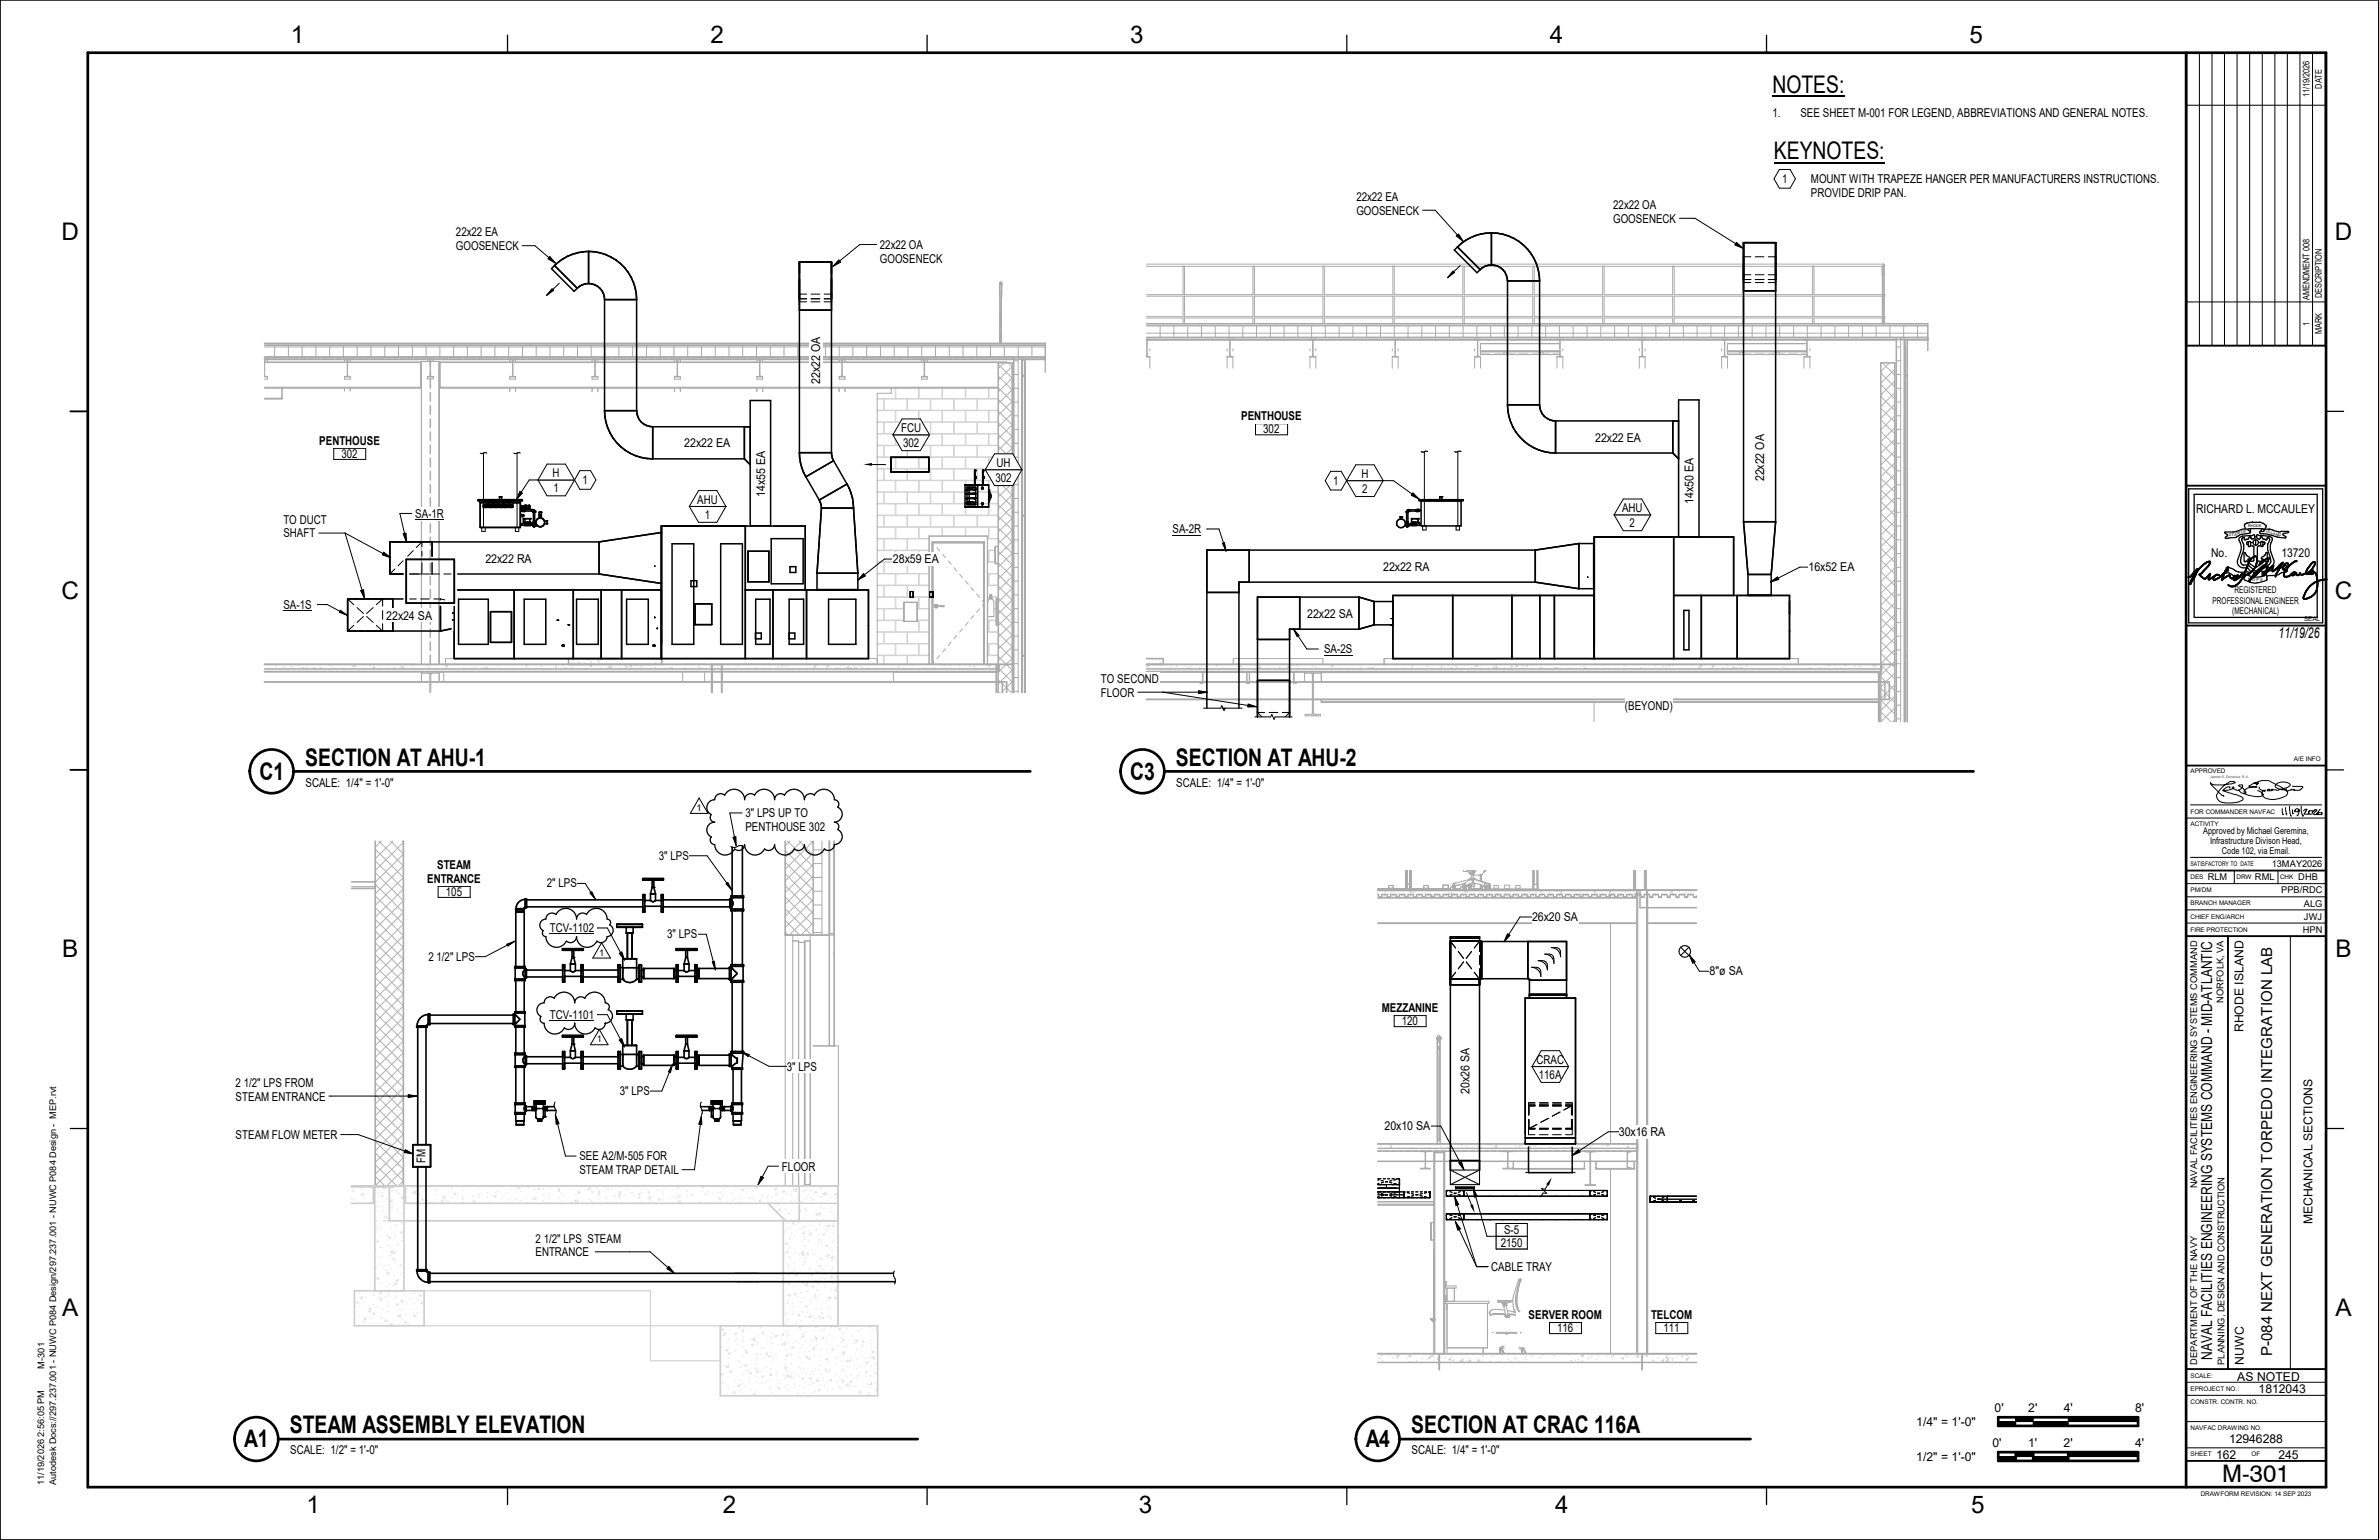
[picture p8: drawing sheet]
<svg xmlns="http://www.w3.org/2000/svg" width="864mm" height="559mm" viewBox="0 0 864 559" stroke-linecap="round" stroke-linejoin="round" font-family="sans-serif">
<defs><g id="words">
<g font-size="8.8">
<text x="105.6" y="15.7">1</text>
<text x="257.9" y="15.7">2</text>
<text x="410.3" y="15.7">3</text>
<text x="562.6" y="15.7">4</text>
<text x="715" y="15.7">5</text>
<text x="643.4" y="33.7">NOTES:</text>
<text x="644" y="57.8">KEYNOTES:</text>
<text x="22.3" y="87.1">D</text>
<text x="847.5" y="87.1">D</text>
<text x="22.3" y="217.3">C</text>
<text x="847.5" y="217.3">C</text>
<text x="110.8" y="277.8">SECTION AT AHU-1</text>
<text x="426.9" y="277.8">SECTION AT AHU-2</text>
<text x="94.1" y="282.9">C1</text>
<text x="410.3" y="282.9">C3</text>
<text x="22.6" y="347.4">B</text>
<text x="847.8" y="347.4">B</text>
<text x="22.6" y="477.5">A</text>
<text x="847.8" y="477.5">A</text>
<text x="105.2" y="520.1">STEAM ASSEMBLY ELEVATION</text>
<text x="512.3" y="520.1">SECTION AT CRAC 116A</text>
<text x="88.7" y="525.1">A1</text>
<text x="495.8" y="525.1">A4</text>
<text x="806.7" y="537.9">M-301</text>
<text x="111.3" y="548.9">1</text>
<text x="262.3" y="548.9">2</text>
<text x="413.4" y="548.9">3</text>
<text x="564.6" y="548.9">4</text>
<text x="715.6" y="548.9">5</text>
</g>
<g font-size="5.5">
<text x="827.2" y="231.5" transform="rotate(-1 827.2 231.5)">11/19/26</text>
<text x="803" y="362.7" transform="rotate(-90 803 362.7)">ATLANTIC</text>
<text x="803" y="372.2" transform="rotate(-90 803 372.2)">MID-</text>
<text x="803" y="493.6" transform="rotate(-90 803 493.6)">NAVAL FACILITIES ENGINEERING SYSTEMS COMMAND -</text>
<text x="824.9" y="492.1" transform="rotate(-90 824.9 492.1)">P-084 NEXT GENERATION TORPEDO INTEGRATION LAB</text>
</g>
<g font-size="4.4">
<text x="643.4" y="42.5">1.</text>
<text x="653.5" y="42.5">SEE SHEET M-</text>
<text x="678.6" y="42.5">001 FOR LEGEND, ABBREVIATIONS AND GENERAL NOTES.</text>
<text x="646.9" y="66.4">1</text>
<text x="657.4" y="66.5">MOUNT WITH TRAPEZE HANGER PER MANUFACTURERS INSTRUCTIONS.</text>
<text x="657.4" y="71.5">PROVIDE DRIP PAN.</text>
<text x="492.4" y="72.9">22x22 EA</text>
<text x="492.4" y="77.9">GOOSENECK</text>
<text x="585.6" y="75.8">22x22 OA</text>
<text x="585.6" y="80.8">GOOSENECK</text>
<text x="165.5" y="85.8">22x22 EA</text>
<text x="165.5" y="90.7">GOOSENECK</text>
<text x="319.4" y="90.3">22x22 OA</text>
<text x="319.4" y="95.3">GOOSENECK</text>
<text x="297.7" y="139.2" transform="rotate(-90 297.7 139.2)">22x22 OA</text>
<text x="450.6" y="152.5">PENTHOUSE</text>
<text x="115.9" y="161.4">PENTHOUSE</text>
<text x="327.1" y="156.8">FCU</text>
<text x="458.6" y="157.3">302</text>
<text x="579" y="160.2">22x22 EA</text>
<text x="123.9" y="166.2">302</text>
<text x="248.4" y="162.3">22x22 EA</text>
<text x="327.8" y="162.3">302</text>
<text x="200.6" y="173.2">H</text>
<text x="361.8" y="169.5">UH</text>
<text x="494.2" y="173.5">H</text>
<text x="200.9" y="178.6">1</text>
<text x="211.5" y="175.6">1</text>
<text x="361.4" y="174.9">302</text>
<text x="484" y="175.9">1</text>
<text x="494.5" y="178.9">2</text>
<text x="640.4" y="174.7" transform="rotate(-90 640.4 174.7)">22x22 OA</text>
<text x="253.1" y="182.8">AHU</text>
<text x="277.7" y="180.2" transform="rotate(-90 277.7 180.2)">14x55 EA</text>
<text x="588.8" y="185.8">AHU</text>
<text x="614.8" y="182.8" transform="rotate(-90 614.8 182.8)">14x50 EA</text>
<text x="102.9" y="190.1">TO DUCT</text>
<text x="150.7" y="187.9">SA-</text>
<text x="156.6" y="187.9">1R</text>
<text x="255.9" y="188.3">1</text>
<text x="591.6" y="191.3">2</text>
<text x="797.2" y="186.2">RICHARD L. MCCAULEY</text>
<text x="102.9" y="195">SHAFT</text>
<text x="425.7" y="193.5">SA-2R</text>
<text x="802.7" y="202">No.</text>
<text x="828.2" y="202.1">13720</text>
<text x="176.2" y="204.1">22x22 RA</text>
<text x="324.1" y="204.3">28x59 EA</text>
<text x="502.1" y="207.1">22x22 RA</text>
<text x="656.5" y="207.3">16x52 EA</text>
<text x="102.9" y="221">SA-1S</text>
<text x="140.2" y="224.8">22x24 SA</text>
<text x="474.5" y="224.2">22x22 SA</text>
<text x="480.7" y="237.1">SA-2S</text>
<text x="399.7" y="247.8">TO SECOND</text>
<text x="399.7" y="252.8">FLOOR</text>
<text x="589.9" y="257.5">(BEYOND)</text>
<text x="110.9" y="285.5">SCALE: 1/4&quot; = 1'-0&quot;</text>
<text x="427" y="285.5">SCALE: 1/4&quot; = 1'-0&quot;</text>
<text x="270.6" y="296.6">3&quot; LPS</text>
<text x="282.5" y="296.6">UP TO</text>
<text x="270.6" y="301.5">PENTHOUSE 302</text>
<text x="239.2" y="312">3&quot; LPS</text>
<text x="158.7" y="315.2">STEAM</text>
<text x="155.1" y="320.3">ENTRANCE</text>
<text x="198.5" y="322">2&quot; LPS</text>
<text x="161.8" y="325.2">105</text>
<text x="556.1" y="334.3">26x20 SA</text>
<text x="199.6" y="338.3">TCV-</text>
<text x="207.8" y="338.3">1102</text>
<text x="242.2" y="340.5">3&quot; LPS</text>
<text x="155.5" y="348.6">2 1/2&quot; LPS</text>
<text x="620.6" y="353.9">8&quot;ø SA</text>
<text x="199.6" y="369.8">TCV-</text>
<text x="207.8" y="369.8">1101</text>
<text x="501.6" y="367.2">MEZZANINE</text>
<text x="508.8" y="372.1">120</text>
<text x="814.4" y="374.5" transform="rotate(-90 814.4 374.5)">RHODE ISLAND</text>
<text x="285.7" y="388.5">3&quot; LPS</text>
<text x="557.8" y="386.1">CRAC</text>
<text x="85.5" y="394.4">2 1/2&quot; LPS</text>
<text x="103.4" y="394.4">FROM</text>
<text x="558.6" y="391.5">116A</text>
<text x="85.5" y="399.3">STEAM ENTRANCE</text>
<text x="225" y="397.4">3&quot; LPS</text>
<text x="533.5" y="397" transform="rotate(-90 533.5 397)">20x26 SA</text>
<text x="85.5" y="413.3">STEAM FLOW METER</text>
<text x="502.6" y="410.1">20x10 SA</text>
<text x="587.7" y="412.2">30x16 RA</text>
<text x="154.5" y="422" transform="rotate(-90 154.5 422)">FM</text>
<text x="210.3" y="421.1">SEE A2/M-</text>
<text x="227.9" y="421.1">505 FOR</text>
<text x="283.8" y="424.8">FLOOR</text>
<text x="210.3" y="426">STEAM TRAP DETAIL</text>
<text x="546" y="447.9">S-5</text>
<text x="839.5" y="444.3" transform="rotate(-90 839.5 444.3)">MECHANICAL SECTIONS</text>
<text x="194.4" y="450.9">2 1/2&quot; LPS</text>
<text x="194.4" y="455.8">ENTRANCE</text>
<text x="213.3" y="450.9">STEAM</text>
<text x="544.8" y="452.3">2150</text>
<text x="541.4" y="461.2">CABLE TRAY</text>
<text x="554.9" y="478.6">SERVER ROOM</text>
<text x="599.4" y="478.6">TELCOM</text>
<text x="565.2" y="483.4">116</text>
<text x="603.8" y="483.4">111</text>
<text x="814.5" y="495.2" transform="rotate(-90 814.5 495.2)">NUWC</text>
<text x="812.2" y="500.9">AS NOTED</text>
<text x="819.9" y="505.5">1812043</text>
<text x="724.1" y="512.5">0'</text>
<text x="736.3" y="512.5">2'</text>
<text x="749.2" y="512.5">4'</text>
<text x="775" y="512.5">8'</text>
<text x="695.6" y="517.3">1/4&quot; = 1'-0&quot;</text>
<text x="105.4" y="527.7">SCALE: 1/2&quot; = 1'-0&quot;</text>
<text x="512.4" y="527.7">SCALE: 1/4&quot; = 1'-0&quot;</text>
<text x="723.3" y="525.2">0'</text>
<text x="736.3" y="525.2">1'</text>
<text x="749.1" y="525.2">2'</text>
<text x="775" y="525.2">4'</text>
<text x="809.2" y="523.7">12946288</text>
<text x="695.6" y="530">1/2&quot; = 1'-0&quot;</text>
<text x="804.5" y="529.3">162</text>
<text x="827.1" y="529.3">245</text>
</g>
<g font-size="3.4">
<text x="811.1" y="215.3">REGISTERED</text>
<text x="803.2" y="219.2">PROFESSIONAL ENGINEER</text>
<text x="810.3" y="223">(MECHANICAL)</text>
<text x="252.9" y="294.3">1</text>
<text x="799.8" y="302.7">Approved by Michael Geremina,</text>
<text x="802.3" y="306.2">Infrastructure Divison Head,</text>
<text x="806.6" y="309.8">Code 102, via Email.</text>
<text x="824.7" y="314.7">13MAY2026</text>
<text x="801.4" y="319.4">RLM</text>
<text x="818.6" y="319.2">RML</text>
<text x="834.3" y="319.2">DHB</text>
<text x="828.1" y="324.2">PPB/RDC</text>
<text x="836.3" y="328.9">ALG</text>
<text x="836.3" y="333.7">JWJ</text>
<text x="836" y="338.5">HPN</text>
<text x="217.5" y="346.8">1</text>
<text x="807.2" y="363.9" transform="rotate(-90 807.2 363.9)">NORFOLK, VA</text>
<text x="216.6" y="378.2">1</text>
<text x="797.6" y="431.2" transform="rotate(-90 797.6 431.2)">NAVAL FACILITIES ENGINEERING SYSTEMS COMMAND</text>
<text x="16.1" y="496.6" transform="rotate(-90 16.1 496.6)">M-301</text>
<text x="797.6" y="495.2" transform="rotate(-90 797.6 495.2)">DEPARTMENT OF THE NAVY</text>
<text x="807.5" y="495.2" transform="rotate(-90 807.5 495.2)">PLANNING, DESIGN AND CONSTRUCTION</text>
</g>
<g font-size="3.3">
<text x="838.4" y="35.3" transform="rotate(-90 838.4 35.3)">11/19/2026</text>
<text x="842.9" y="32.2" transform="rotate(-90 842.9 32.2)">DATE</text>
<text x="838.4" y="108.9" transform="rotate(-90 838.4 108.9)">AMENDMENT 008</text>
<text x="842.9" y="108.2" transform="rotate(-90 842.9 108.2)">DESCRIPTION</text>
<text x="838.4" y="118.2" transform="rotate(-90 838.4 118.2)">1</text>
<text x="842.9" y="121.3" transform="rotate(-90 842.9 121.3)">MARK</text>
<text x="16.1" y="538.8" transform="rotate(-90 16.1 538.8)">11/19/2026 2:56:05 PM</text>
<text x="20.4" y="538.9" transform="rotate(-90 20.4 538.9)">Autodesk Docs://297.237.001 - NUWC P084 Design/297.237.001 - NUWC P084 Design - MEP.rvt</text>
</g>
<g font-size="2.3">
<text x="836.4" y="225.2">SEAL</text>
<text x="795.2" y="280.5">APPROVED</text>
<text x="832.7" y="276.1">A/E INFO</text>
<text x="795.2" y="299.6">ACTIVITY</text>
<text x="795.2" y="295.2">FOR COMMANDER NAVFAC</text>
<text x="795.2" y="314.2">SATISFACTORY TO DATE</text>
<text x="795.2" y="319">DES</text>
<text x="795.2" y="323.8">PM/DM</text>
<text x="811.9" y="319">DRW</text>
<text x="827.7" y="319">CHK</text>
<text x="795.2" y="328.5">BRANCH MANAGER</text>
<text x="795.2" y="333.3">CHIEF ENG/ARCH</text>
<text x="795.2" y="338">FIRE PROTECTION</text>
<text x="795.2" y="499.9">SCALE:</text>
<text x="795.2" y="509.4">CONSTR. CONTR. NO.</text>
<text x="795.2" y="504.7">EPROJECT NO.:</text>
<text x="795.2" y="519">NAVFAC DRAWING NO.</text>
<text x="795.2" y="528.5">SHEET</text>
<text x="817.4" y="528.5">OF</text>
<text x="798.9" y="542.7">DRAWFORM REVISION: 14 SEP 2023</text>
</g>
<g font-size="1.4">
<text x="816.1" y="191.2">RHODE</text>
<text x="809.1" y="194.6">STA</text>
<text x="811.7" y="194.1">T</text>
<text x="812.5" y="193.7">EO</text>
<text x="814.6" y="193.3">F</text>
<text x="822.6" y="193.4">ISL</text>
<text x="825.1" y="194.1">AN</text>
<text x="827.2" y="194.6">D</text>
<text x="816.1" y="210.6">H</text>
<text x="817.6" y="210.9">O P E</text>
</g>
<text font-size="1.3" fill="#4d4d4d" x="802.4" y="282.3">James E. Donahue, R.A.</text>
</g></defs>
<g fill="none" stroke="#b2b2b2" stroke-width=".36">
<path d="M96.1 132.6l-.1 .1M96.1 133.9h-.1M97.1 136.7l-.2 .1M126.2 132.7l-.1 .1M126.2 133.9l-.1 .1M127.2 136.7l-.1 .1M156.3 132.8l-.1 .1M156.3 133.9l-.1 .2M157.3 136.8h.1M185.1 130.3h-.1M186.2 133l-.1 .1M186.2 134.2l-.1 .2"/>
<path d="M215.2 130.3l-.1 .2M216.1 133.3l-.2 .1M216.1 134.5l-.2 .1M245.4 130.3l-.2 .2M246 133.6l-.2 .1M246 134.8l-.2 .1M275.5 130.3l-.1 .2M275.8 133.8l-.1 .1M275.8 135l-.1 .2M305.7 134.1l-.1 .1M305.7 130.3l-.2 .3M305.7 135.3l-.1 .1"/>
<path d="M334.6 136.6l-.1 .1M334.6 130.3l-.1 .2M335.6 134.4l-.1 .1M335.6 135.6l-.1 .1M335.9 130.3l-.4 .4M362.4 136.4l5.1 5.2M362.4 132.2l5.1 5.1M364.5 131.7l-2.1 2M366.1 131.7l1.4 1.4M367.5 132.9l-5.1 5.1M367.5 137.1l-5.1 5.1M416.4 123.7l-.1 .1"/>
<path d="M416.4 128.7l-.1 .1M416.4 124.9l-.1 .1M417 129.4l-.2 .1M417 123.1l-.1 .2M445.9 129.4l-.1 .1M446.5 123.7l-.1 .2M446.5 128.8l-.1 .1M446.5 125l-.1 .1M447.2 129.4l-.2 .1M447.2 123.1l-.2 .2M476.1 129.4l-.2 .1M476.6 123.8l-.1 .1"/>
<path d="M476.6 128.8l-.1 .1M476.6 125l-.1 .1M477.3 129.4l-.2 .1M477.4 123.1l-.2 .2M506.3 129.4l-.2 .1M506.5 124.1l-.1 .1M506.5 129.1l-.1 .1M506.5 125.3l-.1 .1M507.5 129.4l-.2 .1M507.5 123.1l-.2 .2M536.4 124.3l-.1 .2M536.4 125.6l-.1 .1"/>
<path d="M536.5 129.3l-.3 .2M566.3 124.6l-.1 .1M566.3 125.8l-.1 .1M566.6 129.4l-.2 .1M596.2 124.9l-.1 .1M596.2 126.1l-.1 .1M596.7 129.4l-.1 .1M626.1 125.1l-.1 .2M626.1 126.4l-.1 .1M626.9 129.4l-.2 .1M656 125.4l-.1 .1M656 126.6l-.1 .1"/>
<path d="M657 129.5h-.1M682.8 139.6l5 5.1M682.8 135.3l5 5.2M683.3 131.7l4.5 4.5M685.9 131.7l-3.1 3.1M687.5 131.7l.3 .3M687.8 134l-5 5.1M687.8 138.2l-5 5.1M362.4 157.6l5.1 5.1M362.4 153.4l5.1 5.1M362.4 149.2l5.1 5.1M362.4 144.9l5.1 5.1"/>
<path d="M362.4 140.7l5.1 5.1M367.5 141.4l-5.1 5.1M367.5 145.6l-5.1 5.1M367.5 149.9l-5.1 5M367.5 154.1l-5.1 5.1M367.5 158.3l-5.1 5.1M682.8 156.5l5 5.1M682.8 152.3l5 5.1M682.8 148.1l5 5.1M682.8 143.8l5 5.1M687.8 142.5l-5 5M687.8 146.7l-5 5.1"/>
<path d="M687.8 150.9l-5 5.1M687.8 155.2l-5 5.1M687.8 159.4l-5 5.1M362.4 178.8l5.1 5.1M362.4 174.6l5.1 5.1M362.4 170.3l5.1 5.1M362.4 166.1l5.1 5.1M362.4 161.9l5.1 5.1M367.5 162.6l-5.1 5M367.5 166.8l-5.1 5.1M367.5 171l-5.1 5.1M367.5 175.3l-5.1 5"/>
<path d="M367.5 179.5l-5.1 5.1M682.8 177.7l5 5.1M682.8 173.5l5 5.1M682.8 169.2l5 5.2M682.8 165l5 5.1M682.8 160.8l5 5.1M687.8 163.7l-5 5M687.8 167.9l-5 5.1M687.8 172.1l-5 5.1M687.8 176.4l-5 5M362.4 195.8l5.1 5.1M362.4 191.6l5.1 5"/>
<path d="M362.4 187.3l5.1 5.1M362.4 183.1l5.1 5.1M367.5 183.7l-5.1 5.1M367.5 188l-5.1 5.1M367.5 192.2l-5.1 5.1M367.5 196.5l-5.1 5M682.8 198.9l5 5.1M682.8 194.7l5 5.1M682.8 190.5l5 5M682.8 186.2l5 5.1M682.8 182l5 5.1M687.8 180.6l-5 5.1"/>
<path d="M687.8 184.8l-5 5.1M687.8 189.1l-5 5.1M687.8 193.3l-5 5.1M687.8 197.6l-5 5M362.4 217l5.1 5.1M362.4 212.7l5.1 5.1M362.4 208.5l5.1 5.1M362.4 204.3l5.1 5M362.4 200l5.1 5.1M367.5 200.7l-5.1 5.1M367.5 204.9l-5.1 5.1M367.5 209.2l-5.1 5"/>
<path d="M367.5 213.4l-5.1 5.1M367.5 217.6l-5.1 5.2M682.8 215.9l5 5.1M682.8 211.6l5 5.1M682.8 207.4l5 5.1M682.8 203.2l5 5M687.8 201.8l-5 5.1M687.8 206l-5 5.1M687.8 210.3l-5 5M687.8 214.5l-5 5.1M687.8 218.7l-5 5.2M362.4 238.2l2.9 2.9"/>
<path d="M362.4 233.9l5.1 5.1M362.4 229.7l5.1 5.1M362.4 225.5l5.1 5M362.4 221.2l5.1 5.1M367.5 221.9l-5.1 5.1M367.5 226.1l-5.1 5.1M367.5 230.4l-5.1 5.1M367.5 234.6l-5.1 5.1M367.5 238.8l-2.2 2.3M682.8 237.1l5 5M682.8 232.8l5 5.1M682.8 228.6l5 5.1"/>
<path d="M682.8 224.4l5 5M682.8 220.1l5 5.1M687.8 239.9l-5 5.1M687.8 223l-5 5.1M687.8 227.2l-5 5.1M687.8 231.5l-5 5.1M687.8 235.7l-5 5.1M155.9 243.7l-.5 .6M156.4 248.3l-.4 .3M156.4 249.5l-.4 .3M157.1 243.7l-1.1 1.1M362.4 250.9l.4 .4"/>
<path d="M362.4 246.6l4.7 4.7M362.4 242.4l5.1 5.1M365.3 241.1l-2.9 2.8M365.3 241.1l2.2 2.1M367.5 243.1l-5.1 5.1M367.5 247.3l-4 4M436.6 244.3h-.1M436.6 245.5l-.1 .1M453.3 247.7l-.3 .2M453.4 243.7l-.2 .3M453.6 247.4h-.1M469.7 246.3l-.1 .1"/>
<path d="M469.7 247.5l-.1 .1M476.8 249.4l-.4 .3M476.8 254.4l-.4 .3M476.8 245.6l-.4 .3M476.8 250.6l-.4 .3M476.8 255.6l-.4 .3M477 259.2l-.6 .6M477.4 243.7l-1 1M478.2 259.2l-.6 .6M478.6 243.7l-.5 .6M682.8 258.3l3.6 3.6M682.8 254l5 5.1"/>
<path d="M682.8 249.8l5 5.1M682.8 245.5l5 5.2M682.8 241.3l5 5.1M687.8 244.2l-5 5.1M687.8 248.4l-5 5.1M687.8 252.6l-5 5.2M687.8 256.9l-5 5M687.8 261.2l-.7 .7M136.2 308.1l10.2 10.3-10.2 10.1M136.2 312.4l10.2 10.2-10.2 10.2M136.2 316.7l10.2 10.1M137.5 305.2l8.9 8.9"/>
<path d="M138.4 305.2l-2.2 2.2M141.8 305.2l4.6 4.7-10.2 10.2M142.7 305.2l-6.5 6.4M146 305.2l.4 .4M146.4 305.7l-10.2 10.1M146.4 314.2l-10.2 10.1M285 317.1l10.2 10.1M285 312.8l10.2 10.2M285 308.6l10.2 10.2M285.9 305.2l9.3 9.3M286.8 305.2l-1.8 1.8M290.1 305.2l5.1 5.1"/>
<path d="M291 305.2l-6 6M294.3 305.2l.9 .9M295.2 305.2l-10.2 10.2M295.2 309.5l-10.2 10.2M295.2 313.7l-10.2 10.2M295.2 318l-10.2 10.1M136.2 320.9l10.2 10.2-10.2 10.2M136.2 337.8l10.2 10.3-10.2 10.1M136.2 333.6l10.2 10.2M136.2 329.4l10.2 10.1M136.2 325.1l10.2 10.2M146.4 326.9l-10.2 10.2"/>
<path d="M146.4 335.3l-10.2 10.2M146.4 339.6l-10.2 10.2M285 338.2l1.1 1.1M285 334l5.3 5.3M285 329.8l9.6 9.5M285 325.5l10.2 10.2M285 321.3l10.2 10.2M295.2 322.2l-10.2 10.2M295.2 326.4l-10.2 10.2M295.2 330.7l-8.6 8.6M295.2 334.9l-4.4 4.4M295.2 339.1l-.2 .2"/>
<path d="M136.2 342.1l10.2 10.2-10.2 10.2M136.2 350.5l10.2 10.3-10.2 10.2M136.2 359l10.2 10.2M136.2 354.8l10.2 10.2M136.2 346.3l10.2 10.2M146.4 356.5l-10.2 10.2M146.4 343.8l-10.2 10.2M136.2 363.3l10.2 10.2-10.2 10.2M136.2 376l10.2 10.2M136.2 371.7l10.2 10.2M136.2 367.5l10.2 10.2M146.4 377.7l-10.2 10.2"/>
<path d="M146.4 365l-10.2 10.2M146.4 369.2l-10.2 10.2M136.2 380.2l10.2 10.2-10.2 10.2M136.2 392.9l10.2 10.2-10.2 10.2M136.2 397.2l10.2 10.1M136.2 388.7l10.2 10.2M136.2 384.4l10.2 10.2M146.4 382l-10.2 10.1M146.4 386.2l-10.2 10.2M146.4 394.7l-10.2 10.2M146.4 398.9l-10.2 10.2M136.2 401.4l10.2 10.2-10.2 10.2"/>
<path d="M136.2 409.9l10.2 10.2-10.2 10.2M136.2 418.3l10.2 10.2M136.2 414.1l10.2 10.2M136.2 405.6l10.2 10.2M146.4 415.9l-10.2 10.1M146.4 407.4l-10.2 10.2M516.1 417.7l-.2 .2M546.3 417.7l-.2 .2M576.4 417.7l-.2 .3M590.8 418.4l-.1 .1M591.5 417.7l-.4 .4M136.2 426.8l3.5 3.5"/>
<path d="M136.2 422.6l7.7 7.7M146.4 424.3l-5.9 6M146.4 428.6l-1.7 1.7M517.5 420.1l-.1 .1M517.5 421.3l-.1 .2M518.7 423.9l-.2 .2M547.4 420.3l-.1 .2M547.4 421.6l-.1 .1M548.9 423.9l-.3 .2M577.4 420.5l-.2 .3M577.4 425.6l-.2 .2M577.4 421.8l-.2 .2"/>
<path d="M577.4 426.8l-.2 .2M578.1 429.9l-.3 .2M579.1 430.1h-.1M590.8 422.2l-.1 .2M590.8 423.4l-.1 .1"/>
</g>
<g fill="none" stroke="#aaa" stroke-width=".36">
<path d="M416.2 96.6h267.2M416.2 95.8l267.7 .1M429.5 96.6h.1M429.5 96.6v10.4M430 96.6v10.4M454.8 96.6v10.4M455.4 96.6v10.4M480.2 96.6v10.4M480.8 96.6v10.4M505.6 96.6v10.4M506.1 96.6h.1M506.1 96.6v10.4"/>
<path d="M531 96.6v10.4M531.5 96.6v10.4M556.4 96.6v10.4M556.9 96.6v10.4M581.8 96.6v10.4M582.3 96.6v10.4M607.2 96.6v10.4M607.7 96.6v10.4M632.6 96.6v10.4M633.1 96.6v10.4M658 96.6h.1M658 96.6v10.4"/>
<path d="M658.5 96.6v10.4M683.2 96.3v.1M683.2 96.6v3.2M683.3 96.6v10.4M683.8 96.6l.1 20.9M683.8 96.6h-.4M683.8 96.6h-.1M683.8 95.9l.1 .1M683.9 96.5l-.2 .1M683.9 95.9l.1 .2M683.9 96l.1 .1M684 96.4l-.2 .2"/>
<path d="M684 96.1v3.7M684 96.3l-.1 .1M362.9 107.6v-4.9l.3-.3 .4 .3v4.9M362.9 102.9l.3 .3 .4-.3M363 103.3h.1M363 103.3v21.3M363 113.8l.5 .1M363 103.3h.5M363.2 113.5h-.1M363.3 113.5h.1M363.5 103.3h.1M363.5 103.3v21.3"/>
<path d="M363.5 113.6l-.3-.1-.2 .2M416.2 118h283.6M416.2 118.3h283.6M416.2 107.5l13.3-.1v7.5h-13.3M416.2 115.4h13.3v2.1M416.2 106.9h13.3M421.1 118.3v4.2M426.1 118.3v4.2M429.9 107.5l24.9-.1v7.5h-24.9M429.9 115.4h24.9v2.1M429.9 106.9h25M430 107.4v7.5"/>
<path d="M430 115.4v2.1M431.2 118.3v4.2M435.3 118l-.1 .2M436.2 118.3v4.2M441.2 118.3v4.2M446.2 118.3v4.2M448.8 118l.1 .2M451.1 118.3v4.2M455.3 107.5l24.9-.1v7.5h-24.9M455.3 115.4h24.9v2.1M455.3 106.9h25M455.4 107.4v7.5"/>
<path d="M455.4 115.4v2.1M456.1 118.3v4.2M461.1 118.3v4.2M463.5 118l-.1 .1M466.1 118.3v4.2M471.1 118.3v4.2M476.1 118.3v4.2M477 118l.1 .3M480.7 107.5l24.9-.1v7.5h-24.9M480.7 115.4h24.9v2.1M480.7 106.9h25M480.8 107.4v7.5"/>
<path d="M480.8 115.4v2.1M481.1 118.3v4.2M486.1 118.3v4.2M491.1 118.3v4.2M496.1 118.3v4.2M501.1 118.3v4.2M505.2 118.2l.1 .1M506.1 118.3v4.2M506.1 106.9h25M511.1 118.3v4.2M516.1 118.3v4.2M521.1 118.3v4.2"/>
<path d="M526.1 118.3v4.2M531 107.4v7.5M531 115.4v2.1M531.1 107.5l-25-.1v7.5h25M531.1 115.4h-25v2.1M531.1 118.3v4.2M531.5 106.9h24.9M531.5 107.4h24.9v7.5h-24.9zM531.5 117.5v-2.1h24.9v2.1M536.1 118.3v4.2M541.1 118.3v4.2M545.5 118.1l-.1 .2"/>
<path d="M546.1 118.3v4.2M551.1 118.3v4.2M554.4 118l.1 .2M556.1 118.3v4.2M556.9 107.5l24.9-.1v7.5h-24.9M556.9 115.4h24.9v2.1M556.9 106.9h24.9M556.9 107.4v7.5M556.9 115.4v2.1M561.1 118.3v4.2M561.8 118.2v.1M566.1 118.3v4.2"/>
<path d="M571.1 118.3v4.2M576.1 118.3v4.2M581.1 118.3v4.2M582.3 107.5l24.9-.1v7.5h-24.9M582.3 115.4h24.9v2.1M582.3 106.9h24.9M582.3 107.4v7.5M582.3 115.4v2.1M582.5 118l.2 .3M586.1 118.3v4.2M591.1 118.3v4.2M596.1 118.3v4.2"/>
<path d="M601.1 118.3v4.2M601.9 118l-.1 .2M606.1 118.3v4.2M607.7 107.5h24.9M607.7 106.9h24.9M607.7 115.4h24.9M607.7 114.9h24.9M607.7 107.4v7.5M607.7 115.4v2.1M610.7 118.2l.1 .1M611.1 118.3v4.2M616.1 118.3v4.2"/>
<path d="M618.3 118l-.1 .2M621.1 118.3v4.2M622.9 118.2l-.1 .1M626.1 118.3v4.2M631.1 118.3v4.2M632.6 107.4v7.5M632.6 115.4v2.1M633.1 106.9h24.9M633.1 107.4h24.9v7.5h-24.9zM636.1 118.3v4.2M641.1 118.3v4.2M646 118.3v4.2"/>
<path d="M651.1 118.3v4.2M656.1 118.3v4.2M658 115.4h-24.9v2.1M658 115.4v2.1M658.5 107.5l24.8-.1v7.5h-24.8M658.5 115.4h24.8v2.1M658.5 106.9h24.9M658.5 107.4v7.5M658.5 115.4v2.1M659.9 118l.2 .2M661.1 118.3v4.2M666.1 118.3v4.2"/>
<path d="M671.1 118.3v4.2M676.1 118.3v4.2M679.2 118l-.1 .3M681.1 118.3v4.2M683.3 107.2v.1M683.3 115.2h.1M683.9 107.5h.1M683.9 106.9h.1M683.9 115.4h.1M683.9 114.9h.1M683.9 107h.1M686.1 118.3v4.2"/>
<path d="M688.1 118.1l.1 .2M691 118.3v4.2M695.7 118l-.2 .3M696 118.3v4.2M96 125.9h283.4M96 125.1h283.4M96 125.4h283.4M96 129.6h283.4M96 130.3h2M96.1 131.5l29.8-.1 .2 .2M96.1 131.5l56.6 .1M96.1 131.5h.1"/>
<path d="M97.1 136.8v.8h-1.1M97.1 130.5v.9M98 125.1l-.1 .3M99 130.3h1.5M99.7 125.4v4.2M101.6 130.3h1.5M104.1 130.3h1.6M104.7 125.4v4.2M106.7 130.3h1.6M109.3 130.3h1.6M109.7 125.4v4.2M110.4 125.3l.1 .1"/>
<path d="M111.8 130.3h1.7M114.4 125.2l-.1 .2M114.4 130.3h1.6M114.7 125.4v4.2M115.1 125.1v.2M117 130.3h1.6M119.6 130.3h1.6M119.7 125.4v4.2M122.2 130.3h1.5M124.7 125.4v4.2M124.8 130.3h1.5M125.1 136.8v.8h2.1v-.8"/>
<path d="M125.1 130.5v.9M126 131.5h.1M126.2 131.6l.1-.2 26.4-.1v9.5h-56.7M126.2 131.5h.1M126.8 125.2l.1 .2M127.2 130.5v.9M127.3 130.3h1.6M129.7 125.4v4.2M129.9 130.3h1.6M132.5 130.3h1.6M134.7 125.4v4.2M135.1 130.3h1.6"/>
<path d="M137.6 130.3h1.6M139.7 125.4v4.2M140.2 130.3h1.6M142.8 130.3h1.6M144.7 125.4v4.2M145.4 130.3h1.6M148 130.3h1.6M149.7 125.4v4.2M150.5 130.3h1.6M153.1 130.3h1.6M154.3 125.1v.1M154.7 125.4v4.2"/>
<path d="M155.2 136.8v.7h2.1v-.7M155.2 130.5v.7M155.7 130.3h1.6M155.9 131.2l.2 .1M156 131.2h-3v109.9M156.1 131.3v.1M156.1 131.4l.1 .1M156.1 131.4v1.7M156.1 134.7v1.7M156.1 137.5v3.3M156.3 134.7v1.7M156.3 137.5v3.3"/>
<path d="M156.3 131.4v1.7M156.4 131.3l3-.1v109.9M156.4 131.3l-.1 .1M156.5 131.2h.1M157.3 130.5v.7M158.3 130.3h1.6M159.7 125.4v4.2M160.9 130.3h1.5M163.4 130.3h1.6M164.7 125.4v4.2M166 130.3h1.6M168.6 130.3h1.6"/>
<path d="M169.7 125.4v4.2M170.7 125.1l-.1 .1M171.2 130.3h1.6M173.7 130.3h1.6M174.7 125.4v4.2M175.4 125.2l-.1 .2M176.3 130.3h1.6M178.9 130.3h1.6M179.7 125.4v4.2M181.5 130.3h1.5M184.1 130.3h1.5M184.7 125.4v4.2"/>
<path d="M185 136.8v.8h2.2v-.8M185 130.5v.9M186 131.5l-26.3-.2v9.5h202.7M186 131.5h.1M186.1 131.5l-26.4 .1M186.2 131.5h29.7M186.2 131.5h.1M186.6 130.3h1.6M187.2 130.5v.9M189.2 130.3h1.6M189.7 125.4v4.2M191.7 125.3v.1"/>
<path d="M191.8 130.3h1.6M192.4 125.1l.1 .1M194.4 130.3h1.6M194.6 125.4v4.2M196.9 130.3h1.6M199.5 130.3h1.6M199.6 125.4v4.2M202.1 130.3h1.6M204.6 125.4v4.2M204.7 130.3h1.6M207.3 130.3h1.6M209.6 125.4v4.2"/>
<path d="M209.8 130.3h1.7M212.4 130.3h1.6M214.6 125.4v4.2M214.9 136.8v.8h2.1v-.8M214.9 130.5v.9M215 130.3h1.6M215.9 131.4v.1M216 125.3l.1 .1M216.2 131.4l-.1 .1M216.2 131.4h29.5l.1 .2h-29.7zM217 130.5v.9M217.6 130.3h1.6"/>
<path d="M219.7 125.4v4.2M220.2 130.3h1.5M220.6 125.1l.1 .2M222.8 130.3h1.5M224.7 125.4v4.2M225.3 130.3h1.6M227.9 130.3h1.6M229.7 125.4v4.2M230.5 130.3h1.6M231.7 125.1l-.1 .2M232.4 125.2l.1 .2M233 130.3h1.7"/>
<path d="M234.7 125.4v4.2M235.6 130.3h1.6M238.2 130.3h1.6M239.6 125.4v4.2M240.8 130.3h1.6M243.4 130.3h1.5M244.6 125.4v4.2M244.8 136.8v.8h2.2v-.8M244.8 130.5v.9M246 130.3h1.5M246 131.4v.1M246.1 131.4h29.5l.1 .2h-29.7z"/>
<path d="M247 130.5v.9M248.2 125.1l-.2 .2M248.5 130.3h1.6M249.6 125.4v4.2M251.1 130.3h1.6M252.7 125.3v.1M253.7 130.3h1.6M254.6 125.4v4.2M256.3 130.3h1.6M258.8 130.3h1.6M259.6 125.4v4.2M261.4 130.3h1.6"/>
<path d="M264 130.3h1.6M264.6 125.4v4.2M266.6 130.3h1.6M269.2 130.3h1.6M269.6 125.4v4.2M271.7 130.3h1.6M274.3 130.3h1.6M274.6 125.4v4.2M274.7 136.8v.8h2.2v-.8M274.7 130.5v.9M275.6 131.4l.1 .1M275.8 131.5h29.8"/>
<path d="M275.9 131.4v.1M276.9 130.5v.9M276.9 130.3h1.6M279.5 130.3h1.6M279.6 125.4v4.2M280.9 125.2l-.1 .2M282.1 130.3h1.5M284.6 125.4v4.2M284.6 130.3h1.6M287.2 130.3h1.6M289.6 125.4v4.2M289.8 130.3h1.6"/>
<path d="M292.4 130.3h1.6M294.6 125.4v4.2M294.9 130.3h1.6M297.5 130.3h1.6M298 125.1l.1 .1M299.6 125.4v4.2M300.1 130.3h1.6M302.7 130.3h1.6M304.6 125.4v4.2M304.6 130.5v.9M304.6 136.8v.8h2.1v-.8M305.3 130.3h1.5"/>
<path d="M305.5 131.4l.1 .1M305.8 131.5h-.1M305.8 131.4h29.6l.1 .2h-29.8zM306.7 130.5v.9M307.8 130.3h1.6M309.1 125.1l-.1 .2M309.6 125.4v4.2M310.4 130.3h1.6M313 130.3h1.6M314.6 125.4v4.2M315.6 130.3h1.6M318.2 130.3h1.5"/>
<path d="M319.6 125.4v4.2M320.7 130.3h1.6M321.6 125.3v.1M323.3 130.3h1.6M324.6 125.4v4.2M325.9 130.3h1.6M326.1 125.1l.2 .2M328.5 130.3h1.6M329.6 125.4v4.2M331 130.3h1.7M333.6 130.3h1.6M334.5 136.8v.8h2.1v-.8"/>
<path d="M334.5 130.5v.9M334.6 125.4v4.2M335.7 131.5h.1M336.2 130.3h1.6M336.6 130.5v.9M337.3 125.1l-.1 .1M337.9 125.3l.1 .1M338.8 130.3h1.6M339.6 125.4v4.2M341.4 130.3h1.5M344 130.3h1.5M344.6 125.4v4.2"/>
<path d="M346.5 130.3h1.6M349.1 130.3h1.6M349.6 125.4v4.2M351.7 130.3h1.6M354.2 130.3h1.7M354.6 125.4v4.2M356.8 130.3h1.6M359.4 130.3h1.6M359.6 125.4v4.2M362 130.3h1.6M363 121.8h.1M363.5 121.8h-.4"/>
<path d="M363.5 121.5l-.5 .1M364.6 125.4v4.2M364.6 130.3h1.5M365.5 131.6h-29.9l.2-.2 29.7-.1v.4M367.2 130.3h1.5M367.5 133.3v107.8M368 130.9h1.6M368 135.9h1.6M368 129.6v.8M369.6 125.4v125.9M369.7 130.3h1.6M370.9 129.6v.8"/>
<path d="M371.1 130.6h.9M371.1 136.5h.9M371.1 136.2h.9M371.1 130.7h.1M371.9 130.6v5.6M371.9 136.5v50.5M371.9 130.7h.1M372.3 130.3h1.6M374.6 125.4v4.2M374.9 130.3h1.6M375.4 125.1h.1M377.5 130.3h1.9"/>
<path d="M379.4 130.3v4.8M416.2 120.9h283.6M416.2 122.5h283.6M416.2 123.1h2.1M417.4 126.5v.8M417.4 129.5v4.1M419.2 123.1h1.6M421.8 123.1h1.6M424.4 123.1h1.6M427 123.1h1.5M429.6 123.1h1.5M432.1 123.1h1.6"/>
<path d="M434.7 123.1h1.6M437.3 123.1h1.6M439.8 123.1h1.7M442.4 123.1h1.6M445 123.1h1.6M445.4 126.5v.8M445.4 129.5v4.1M447.5 126.5v.8M447.5 129.5v4.1M447.6 123.1h1.6M450.2 123.1h1.5M452.8 123.1h1.5"/>
<path d="M455.3 123.1h1.6M457.9 123.1h1.6M460.5 123.1h1.6M463.1 123.1h1.6M465.6 123.1h1.6M468.2 123.1h1.6M470.8 123.1h1.6M473.4 123.1h1.6M475.5 126.5v.8M475.5 129.5v4.1M476 123.1h1.6M477.6 126.5v.8"/>
<path d="M477.6 129.5v4.1M478.5 123.1h1.6M481.1 123.1h1.6M483.7 123.1h1.6M486.3 123.1h1.5M488.9 123.1h1.5M491.4 123.1h1.6M494 123.1h1.6M496.6 123.1h1.6M499.2 123.1h1.6M501.7 123.1h1.6M504.3 123.1h1.6"/>
<path d="M505.4 126.5v.8M505.4 129.5v4.1M506.9 123.1h1.6M507.5 126.5v.8M507.5 129.5v4.1M509.5 123.1h1.6M512.1 123.1h1.5M514.6 123.1h1.6M517.2 123.1h1.6M519.8 123.1h1.6M522.4 123.1h1.6M525 123.1h1.5"/>
<path d="M527.5 123.1h1.6M530.1 123.1h1.6M532.7 123.1h1.6M535.3 123.1h1.6M535.3 126.5v.8M535.3 129.5v4.1M537.4 128.5h.1M537.4 127.5h.1M537.4 124.6h.1M537.4 124.6v4.1h28.8M537.4 129.5v4.1M537.4 128.5h3.5"/>
<path d="M537.4 127.5h28.8M537.4 124.6h28.7M537.4 124.8h28.8M537.4 127.3h28.8M537.4 127.6h28.8M537.8 123.1h1.7M540.4 123.1h1.6M542.5 128.5h3.5M543 123.1h1.6M545.6 123.1h1.6M546 127.7h1M546 127.6v1.1"/>
<path d="M547 128.5h2.9M547 127.6v1.1M548.2 123.1h1.5M550.8 123.1h1.5M551.5 128.5h3.2M553.3 123.1h1.6M555.9 123.1h1.6M556.2 128.5h2.9M558.5 123.1h1.6M559.1 127.7h1.1M559.1 127.6v1.1M560.2 128.5h2.2"/>
<path d="M560.2 127.6v1.1M561 123.1h1.7M563.6 123.1h1.6M564 128.5h2.2M565.2 129.5v4.1M566.2 123.1h1.6M567.3 126.5v.8M567.3 129.5v4.1M568.8 123.1h1.6M571.4 123.1h1.5M574 123.1h1.5M576.5 123.1h1.6"/>
<path d="M579.1 123.1h1.6M581.7 123.1h1.6M584.3 123.1h1.6M586.9 123.1h1.5M589.4 123.1h1.6M592 123.1h1.6M594.6 123.1h1.6M595.1 126.5v.8M595.1 129.5v4.1M597.2 123.1h1.6M597.2 126.5v.8M597.2 129.5v4.1"/>
<path d="M599.7 123.1h1.6M602.3 123.1h1.6M604.9 123.1h1.6M607.5 123.1h1.5M610.1 123.1h1.5M612.6 123.1h1.6M615.2 123.1h1.6M617.8 123.1h1.6M620.4 123.1h1.6M622.9 123.1h1.6M625 126.5v.8M625 129.5v4.1"/>
<path d="M625.5 123.1h1.6M627.1 128.5h.1M627.1 127.5h.1M627.1 124.6h.1M627.1 124.6v4.1h28.8M627.1 129.5v4.1M627.1 128.5h4.6M627.1 127.5h28.8M627.1 124.6h28.7M627.1 124.8h28.7M627.1 127.3h28.8M627.1 127.6h28.8"/>
<path d="M628.1 123.1h1.6M630.7 123.1h1.6M631.7 127.6v1.1M631.7 127.7h1M632.7 128.5h2.9M632.7 127.6v1.1M633.3 123.1h1.5M635.8 123.1h1.6M637.2 128.5h3.1M638.4 123.1h1.6M641 123.1h1.6M641.9 128.5h2.9"/>
<path d="M643.6 123.1h1.6M644.8 127.7h1M644.8 127.6v1.1M645.8 128.5h1.9M645.8 127.6v1.1M646.2 123.1h1.5M648.7 123.1h1.6M649.3 128.5h3.1M651.3 123.1h1.6M653.9 123.1h1.6M654 128.5h1.9M654.9 129.5v4.1"/>
<path d="M656.5 123.1h1.6M657 126.5v.8M657 129.5v4.1M659 123.1h1.7M661.6 123.1h1.6M664.2 123.1h1.6M666.8 123.1h1.6M669.4 123.1h1.5M672 123.1h1.5M674.5 123.1h1.6M677.1 123.1h1.6M679.7 123.1h1.6"/>
<path d="M682.2 123.1h1.7M684.8 123.1h1.6M687.4 123.1h1.6M688.4 125.9h1.5M688.4 130.9h1.5M688.4 135.9h1.5M688.4 122.5v.8M689.9 122.5v139.4M690 123.1l2.4 .1v138.7M691.3 122.5v.8M691.5 136.5h.9M691.5 136.2h.9"/>
<path d="M691.5 123.2v138.7M691.5 123.4h.9M691.5 124.3h.1M691.6 123.4v12.8M691.6 136.5v50.5M692.3 123.4v12.8M692.3 136.5v50.5M692.3 124.3h.1M692.6 123.1h1.6M695.2 123.1h1.5M697.7 123.1h2.1M699.8 123.2v4.1"/>
<path d="M96 140.5h56.7M96 144.5h6.4M102.4 140.8h.1M102.4 140.8v3.9h-6.4M125.1 140.8v1.1M127.2 140.8v1.1M152.7 140.5h.1M156.1 142.5v3.1M156.1 147.2v3.2M156.1 152v3.2M156.1 156.7v3.2M156.3 142.5v3.1"/>
<path d="M156.3 147.2v3.2M156.3 152v3.2M156.3 156.7v3.2M159.7 140.5h.1M159.7 140.5h202.7M185 140.8v1.4M187.2 140.8v1.4M214.9 140.8v1.4M217 140.8v1.4M244.8 140.8v1.4M247 140.8v1.4M274.7 140.8v1.4"/>
<path d="M276.9 140.8v1.4M304.6 140.8v1.4M306.7 140.8v1.4M323.5 140.8v1.9h-5.1v98.4M368 140.9h1.6M368 145.9h1.6M368 150.9h1.6M368 155.9h1.6M368 152.2v25.4M370.9 152.2v25.4M688.4 140.9h1.5M688.4 145.9h1.5"/>
<path d="M688.4 150.9h1.5M688.4 155.9h1.5M688.4 151.8v25.8M691.3 151.8v25.8M156.1 161.5v3.2M156.1 166.2v3.2M156.1 171v3.2M156.1 175.8v3.1M156.3 161.5v3.2M156.3 166.2v3.2M156.3 171v3.2M156.3 175.8v3.1"/>
<path d="M368 160.9h1.6M368 165.9h1.6M368 170.9h1.6M368 175.9h1.6M688.4 160.9h1.5M688.4 165.9h1.5M688.4 170.9h1.5M688.4 175.9h1.5M156.1 180.6v3.1M156.1 185.3v3.2M156.1 190.1v3.2M156.1 194.8v3.2"/>
<path d="M156.1 199.6v3.1M156.3 180.6v3.1M156.3 185.3v3.2M156.3 190.1v3.2M156.3 194.8v3.2M156.3 199.6v3.1M338.3 196.6v44.5l.7-.9M338.3 196.6l.7 .9M338.3 196.6h19.1v44.5M340.1 198.7l1 1.2M361.3 198.4h.1M361.3 198.2h1.1v6.4h-1.1z"/>
<path d="M368 180.9h1.6M368 185.9h1.6M368 190.9h1.6M368 195.9h1.6M371.1 187.2h.9M371.1 187h.9M371.9 187.2v50.6M688.4 180.9h1.5M688.4 185.9h1.5M688.4 190.9h1.5M688.4 195.9h1.5M691.5 187.2h.9"/>
<path d="M691.5 187h.9M691.6 187.2v50.6M692.3 187.2v50.6M156.1 204.3v3.2M156.1 209.1v3.2M156.1 213.9v3.1M156.1 218.6v3.2M156.3 204.3v3.2M156.3 209.1v3.2M156.3 213.9v3.1M156.3 218.6v3.2M328.1 218.6h4.9v6.9h-4.9z"/>
<path d="M328.2 218.6v6.9M328.2 218.6h4.7M332.9 218.6v6.9M339.8 219.7v.1M339.9 219.7h.1M340.4 219.7a.62 .62 0 0 0-1-.3 .62 .62 0 0 0 0 1 .62 .62 0 0 0 1-.3M342.2 201.1l1 1.2M342.4 219.8h.1M342.4 219.7l-2.7 .1 .1 .3h2.6M342.4 219.7v.4M344.2 203.5l1.1 1.2M346.3 206l1 1.1"/>
<path d="M348.4 208.4l1 1.2M350.4 210.8l1.1 1.2M352.5 213.2l1 1.2M354.5 215.6l1.1 1.2M356.6 218l.8 .9-.8 .8M359.2 216.4h.1M359.2 216.4l.2 .7M359.2 216.4h.2M359.3 217.3h.7M359.3 217.3h.1M359.3 217.1v.2M359.4 217.3v-1.6h.6v1.6"/>
<path d="M359.4 217h.6M359.4 216.4h.6M359.4 216h.6M359.4 215.8h.6M359.4 216.6h.6M360 216.7v.6M360 217.3l.8 1.2-.1 5.2h-2.1v-5.1l.7-1.3M361.3 204.4h.1M361.7 217.3h.1M361.7 217.3h.2M361.7 217.3v9.5h.2M361.9 217.3v9.5"/>
<path d="M361.9 217.3h.1M368 200.9h1.6M368 205.9h1.6M368 210.9h1.6M368 215.9h1.6M688.4 200.9h1.5M688.4 205.9h1.5M688.4 210.9h1.5M688.4 215.9h1.5M156.1 223.4v3.2M156.1 228.1v3.2M156.1 232.9v3.2"/>
<path d="M156.1 237.7v3.4M156.3 223.4v3.2M156.3 228.1v3.2M156.3 232.9v3.2M156.3 237.7v3.4M318.4 239h-78.2v2.1h121M328.2 225.5h4.7M341.1 237.8l-1 1.2M342.4 220.1h.1M343.2 235.4l-1 1.2M345.3 233l-1.1 1.2M347.3 230.6l-1 1.2"/>
<path d="M349.4 228.2l-1 1.2M351.5 225.8l-1.1 1.1M353.5 223.4l-1 1.1M355.6 220.9l-1.1 1.2M361.9 226.8h.1M368 220.9h1.6M368 225.8h1.6M368 230.8h1.6M368 235.8h1.6M371.1 238h.9M371.1 237.8h.9M371.9 238v13.3"/>
<path d="M688.4 220.9h1.5M688.4 225.8h1.5M688.4 230.8h1.5M688.4 235.8h1.5M691.5 238h.9M691.5 237.8h.9M691.6 238v23.9M692.3 238v23.9M96 241.1h55.3M96 243.6h1.3M96 242.8h266.7M96 242.7h266.7"/>
<path d="M98.3 243.6h1.6M100.9 243.6h1.5M103.5 243.6h1.5M106 243.6h1.6M108.6 243.6h1.6M111.2 243.6h1.6M113.8 243.6h1.6M116.3 243.6h1.6M118.9 243.6h1.6M121.5 243.6h1.6M124.1 243.6h1.6M126.7 243.6h1.6"/>
<path d="M129.2 243.6h1.7M131.8 243.6h1.6M134.4 243.6h1.6M137 243.6h1.6M139.6 243.6h1.5M142.2 243.6h1.5M144.7 243.6h1.6M147.3 243.6h1.6M149.9 243.6h4.2M153 243.7v3.7M155 243.6h1.6M157.6 243.6h1.6"/>
<path d="M159.4 243.9h1.7M161.1 241.1h45.3v-2.1h-44.7v2.1M161.1 243.7v3.7M161.8 243.6l-2.4 .1v3.7M162.8 243.6h1.5M165.4 243.6h1.5M167.9 243.6h1.6M170.5 243.6h1.6M173.1 243.6h1.6M175.7 243.6h1.5M178.2 243.6h1.6M180.8 243.6h1.6"/>
<path d="M183.4 243.6h1.6M186 243.6h1.6M188.6 243.6h1.6M191.1 243.6h1.6M193.7 243.6h1.6M196.3 243.6h1.6M198.9 243.6h1.5M201.5 243.6h1.5M204 243.6h1.6M206.6 243.6h1.6M209.2 243.6h1.6M211.8 243.6h1.6"/>
<path d="M214.3 243.6h1.6M216.9 243.6h1.6M219.5 243.6h1.6M222.1 243.6h1.6M224.7 243.6h1.5M227.2 243.6h1.6M229.8 243.6h1.6M232.4 243.6h1.6M235 243.6h1.6M237.6 243.6h1.5M240.1 243.6h1.6M242.7 243.6h1.6"/>
<path d="M245.3 243.6h1.6M249.5 243.6l-1.7 .1v3.7M250.4 243.6h1.7M253 243.6h1.6M255.6 243.6h1.6M255.8 243.7v3.7M258.2 243.6h1.6M258.3 243.7v3.7M258.7 241.1v10.2M260.8 243.6h1.5M261.8 241.1v10.2M262.1 243.7v3.7"/>
<path d="M263.4 243.6h1.5M265.9 243.6h1.6M268.5 243.6h1.6M271.1 243.6h1.6M273.6 243.6h1.7M276.2 243.6h1.6M278.8 243.6h1.6M281.4 243.6h1.6M284 243.6h1.5M286.6 243.6h1.5M289.1 243.6h1.6M291.7 243.6h1.6"/>
<path d="M294.3 243.6h1.6M296.9 243.6h1.5M299.4 243.6h1.6M302 243.6h1.6M304.6 243.6h1.6M307.2 243.6h1.6M309.8 243.6h1.6M312.3 243.6h1.6M314.9 243.6h1.6M317.5 243.6h1.6M320.1 243.6h1.5M322.7 243.6h40"/>
<path d="M324.3 243.7v3.7M324.3 243.9h37.3M337.3 241.1v-46.6h21.1v46.6M338.7 241.1v-44.1h18.3v44.1M361.9 241.1v10.2M362.4 241.1v10.2M368 240.8h1.6M368 245.8h1.6M368 250.9h1.6M371.1 251.3v-121h.9v121M416.2 243.6l19.4 .1M416.2 242.8h266.8"/>
<path d="M416.2 242.7h266.8M416.2 243.9h20M436.6 243.6l33 .1M436.6 244h16M437 241.1h43.2v-2.1h-32.5v2.1M452.6 243.9h.1M452.6 243.9h.5M452.6 243.9h-16v3.5M452.6 243.7v3.7M453.6 244h16M453.6 247.4v-3.5h16v3.5M470.1 243.9h3.4"/>
<path d="M470.2 243.6h4.1M473.5 243.7v3.7M475.3 243.6h1.6M477.9 243.6h1.6M479.6 253.8v1.1h202.3v7M479.6 254.5h202.3M479.6 244.1h203.2M578.7 254.9v7M652.8 241.1v-2.1h-150.3v2.1h180M682.3 244.3v17.6M682.8 244.3v17.6M683 243.6l-203.4 .1v3.7"/>
<path d="M688.4 240.8h1.5M688.4 245.8h1.5M688.4 250.9h1.5M688.4 255.9h1.5M688.4 260.9h1.5M295.2 308.4h3.2M295.2 313.4h3.2M295.2 318.4h3.2M295.2 305.2v34.1M298.4 305.2v34.1M301 305.2v74.3M301.2 305.2v33.6"/>
<path d="M302.7 305.2v33.6M302.9 305.2v74.3M510.3 315.8v6.8h-10.1M510.5 315.8v6.9M510.7 315.8v6.7h.2v-6.7M511.7 315.8v6.7l.2-6.7M512.1 315.8v6.9M512.2 315.8v6.7h14.4M531.2 315.8l.2 .4h.9l.3-.3M532.5 315.9h1.7M532.6 315.9l1.1 1.2M532.6 315.8v.1"/>
<path d="M533.1 315.9l.6 .7 .8 .1M533.5 315.9v.5M533.5 319.2h.1M533.5 319.1h.1M533.5 319.1l-5.6 1.4M533.5 319.1v.1M533.7 317.1l1.1 .1M533.7 317.1l.4 .3M534 317.2v.1M534 319.1l-2.4 1.4M534 319.1l.4 .3 .1 .9M534 319.1v.1"/>
<path d="M534 317.2h.1M534 317.2l.1 .2M534.1 317.4l.3 .1M534.1 319.2h.1M534.2 317.5v1.2M534.3 319.1h.1M534.4 317.5h.1M534.5 319.2h.1M534.6 316.6h.1M534.6 317.1l.2 .1M534.6 315.8l-.2 .3-.2-.3 .3 .4M534.6 317.1h.1"/>
<path d="M534.6 316.6v.5M534.6 316.2l.3 .2M534.8 315.8l-.3 .4M534.8 317.2h.1M534.8 316.5l.3 .3M534.8 316.5l-.2 .1M534.8 317.5v1.2M534.9 316.4h.4M535.1 315.8l-.3 .4h-.3M535.1 316.8l-.2 .4M535.2 316.4h.1M535.2 319.1a.85 .85 0 0 0-.2 1.2"/>
<path d="M535.2 319.1h.1M535.3 319.1l3.9 1.4M535.3 319.1v.1M535.3 315.8l-.4 .6M535.3 319.2h.1M535.4 319.1h.1M535.4 319.1l5.1 1.4 .1 .9M535.4 319.1v.1M535.4 319.1l.1 .1M535.5 319.2h.1M535.5 319.2l-.2-.5h-1.6l-.2 .7M535.8 315.8l-.5 .6"/>
<path d="M537.3 317.5v2.2M537.4 317.5v2.2M537.5 317.5v2.2M537.7 317.5v2.2M538.8 315.8l-.2 .7-.8 .9-3.4 .1M539 316.1l-.4 .3M539.1 316l-.1 .1M539.4 315.8l-.5 .4M556.5 315.8v6.8h-15.5M556.6 315.8v6.9M556.6 315.8v6.7h.3v-6.7M558 315.8v6.7h.2v-6.7"/>
<path d="M558.2 315.8v6.9h-17.2M593.1 315.8v7.2M593.4 315.8v7.2M593.7 315.8v7.2M596.9 315.8v7.2M597.2 315.8v7.2h18.7M597.5 315.8v7.2M127.6 321.7h8.6M287.8 339.3v91M294.1 339.3v91M295.2 323.4h3.2M295.2 328.4h3.2"/>
<path d="M295.2 333.4h3.2M295.2 338.4h3.2M301 338.8h1.9M302.9 339.3h-17.9v91h19.3v-50.8h-9.1M500.2 334.8h94M500.2 325.9h94M500.2 325.6h94M500.2 335.1h94M500.2 322.7h26.5M500.2 322.5h10.1M504.1 321.3h1.6v1h-1.6zM509 322.9l.7 .1z"/>
<path d="M509.1 322.7v.2M509.4 322.7v.2M510.3 320.9h.4M510.5 320.9h.1M510.9 320.9h.8M511 322.9l.7 .1zM511.2 322.7v.2M511.4 322.7v.2M511.9 320.9h.3M512 320.9h.1M512.3 322.5l14.3 .1M513 322.9l.7 .1z"/>
<path d="M513.2 322.7v.2M513.4 322.7v.2M516.8 321.3h1.7v1h-1.7zM523.8 321.2h1.9v1.3h-1.9zM526.6 322.7l.4 .3M527.2 321.7l.3 .6-.5 .7M527.4 321.7l.2 .2M527.4 323h.4M527.6 321.9l.1 .8-.7 .3M527.7 321.7l-.9 .1-.2 .9M527.7 321.5l-.1 .4M527.7 322.3h.3"/>
<path d="M527.9 321.7h.1M527.9 321.9l.1 .4M527.9 321.7l.3 .3v.7M527.9 320.9h.1M527.9 320.5h.1M527.9 321.4h.1M527.9 320.5v.8M527.9 321.3v1M527.9 320.5l-.3 .1-.3 .8h1M528 322.3l-.3 .7M528.2 322.7h2.1M528.2 321.4h-.1"/>
<path d="M528.2 322.6h2M528.2 322.7l-.4 .3M528.2 321.4h.1M528.2 322.5h2M528.3 321.4h.1M528.3 321.4h-.4M528.4 321.4h-.2M528.7 321.3l-.5 .1M530.3 322.7l.3 .3M530.8 321.7a.73 .73 0 0 1 .3 .7 .73 .73 0 0 1-.5 .6M530.9 320.8l-1.2 .3M531 321.7l.2 .2"/>
<path d="M531.1 320.8l-2.6 .5M531.1 323h.1M531.2 321.5v.2M531.2 321.9a.69 .69 0 0 1 .1 .7 .69 .69 0 0 1-.7 .4M531.3 321.7l-.9 .1-.1 .9M531.3 321.5v.4M531.4 322.3h.3M531.5 321.7h.1M531.5 321.5v.8M531.5 321.7l.3 .3v.7M531.5 321.9l.2 .4M531.6 320.5h-.1"/>
<path d="M531.7 322.3l-.5 .7M531.7 321.5h.1M531.7 320.7l-.5-.1-.3 .8h1M531.7 320.7l.1 .1M531.8 321.5h.1M531.8 322.7h.5M531.8 320.8v.1M531.8 322.7l-.6 .3M531.8 322.6h.5M531.8 320.9l.1 .2M531.8 320.9l.1 .5M531.8 320.9h.1"/>
<path d="M531.9 322.3h.3M531.9 322.5h.4M531.9 321.4h.1M532 321.4h-.1M532.1 321.3h.6v.4M532.2 322.3l.1 .4M532.3 322.7l.4 .3M532.8 321.7a.73 .73 0 0 1 .4 .7 .73 .73 0 0 1-.5 .6M533 320.9v.5l.9 .1M533.1 321.4h.1M533.1 323h-.4M533.1 321.4h.8"/>
<path d="M533.1 321.7a.74 .74 0 0 1 0 1.3M533.1 323h.1M533.1 320.9v.5M533.1 321.3h.1M533.1 321.3v.1M533.2 321.4h-.1M533.3 321.7h-.7l-.4 .6M533.4 321.5l-.1 .4M533.4 322.3h.3M533.5 321.7h.1M533.6 321.5l-.1 .8M533.6 321.9l.1 .4"/>
<path d="M533.6 321.7l.3 .3v.7M533.6 321.5h.1M533.6 320.8l-.5 .6M533.7 322.3l-.5 .7M533.7 321.4h.1M533.8 321.5h.1M533.8 322.7h4.4M533.9 321.4h.1M533.9 322.7l-.7 .3M533.9 322.6h3.5M533.9 320.8v.8M533.9 321.6h.1"/>
<path d="M533.9 322.5h.2M533.9 321.4v.1M533.9 321.6h1.2M534 321.6h.1M534 321.6l.1 1.1M534.4 320.3h.1M534.4 320.3l-2.4 1.1M535 320.3v.1M535 320.4l2.6 .7M535 321.6l-.1 1.1M535.1 321.6h.1M535.1 320.8v.8"/>
<path d="M535.6 320.5l-.4 .3-1.6-.1M535.6 320.5h.1M536 322.9l.7 .1zM536.2 322.7v.2M536.4 322.7v.2M537.3 321v1.5h-2.3M537.4 321l.1 1.7M537.5 321v1.7M537.6 321.1v1.6M537.6 321.1l1.3 .3M537.7 322.6h.4M537.7 321.1v1.6"/>
<path d="M538.2 322.7l.2 .3M538.7 321.7a.68 .68 0 0 1 .3 .7 .68 .68 0 0 1-.6 .6M538.9 321.4h.1M538.9 321.7l.3 .2M538.9 320.9v.5h.9M538.9 320.9l.4-.4 .5 .8M538.9 320.9h.1M538.9 323h-.1M539.2 321.9l.1 .4M539.2 321.7l-1 .2v.8M539.2 321.5v.4M539.3 322.3h.2"/>
<path d="M539.3 322.3l-.4 .7M539.4 321.7h.1M539.4 321.9l.1 .8-.5 .3M539.5 321.7a.73 .73 0 0 1 .3 .7 .73 .73 0 0 1-.5 .6h-.9M539.5 321.5l-.1 .8M539.6 322.9l.2 .1M539.8 321.3v.1M539.8 321.3l.3 .1M539.8 321.2l.5 .2M540 321.7a.73 .73 0 0 1 .3 .7 .73 .73 0 0 1-.5 .6M540.1 321.4h.1M540.1 321.4h.5"/>
<path d="M540.1 321.4l.1 .1M540.2 321.7a.7 .7 0 0 1 .3 .8 .7 .7 0 0 1-.7 .5M540.2 321.5h.1M540.2 323h.1M540.3 321.5h.1M540.3 321.4h.3M540.3 321.4h.1M540.4 320.6l.5 .1 .2 .7-.9 .1M540.5 321.7l-.9 .1M540.5 321.5l-.1 .4M540.5 322.3h.3M540.6 321.4h.1"/>
<path d="M540.7 321.7h.1M540.7 323h-.4M540.7 321.5v.8M540.7 321.9l-.1 1M540.7 321.7l.3 .3v.7M541 322.7l-.7 .3M542.3 321.3h1.6v1h-1.6zM546.1 321.2h1.9v1.3h-1.9zM550.2 321.3h1.6v1h-1.6zM555 323h.8zM555.3 322.7v.2M555.5 322.7v.2"/>
<path d="M556.5 320.9h.1M556.9 320.9h1.1M557.1 322.9l.7 .1zM557.3 322.7v.2M557.5 322.7v.2M558.2 320.9h.1M584.6 323h8.7M584.6 323.5v.1M584.6 324.6v1M584.6 335.1v79.9M594.5 323v168.2M597.7 323v168.2"/>
<path d="M598 334.8h17.9M598 335.1h17.9M287.8 341.4h2.1v88.9M289.9 342h2.1M292.3 341.4v88.4h1.8M294.1 341.4h-2.1v88.9M521.6 376.4h.1M521.6 376.9h.1M521.6 376.4h1.3M521.6 376.4v.5M521.6 376.9h1.3M521.7 376.9v38.1h1.1v-38.1"/>
<path d="M521.8 376l-.1 .4M521.8 376h.1M521.9 377.8l.1 36M521.9 377.8l.4 .4 .4-.4M522 377.5h.1M522 377.5l-.1 .3M522 377.5h.6M522.2 377.4l-.1 .1M522.3 375.6l-.5 .4M522.3 377.4l.2 .1M522.4 375.7l.2 .1M522.6 375.8v.1"/>
<path d="M522.6 377.5l.1 .3M522.6 375.8l.1 .4M522.6 377.6l.1 .2M522.7 376.1v.1M522.7 376.2l.1 .2M522.9 376.4h.1M522.9 376.9h.1M522.9 376.4v.5M522 380.3l.2 .4 .3-.4M500.2 417.6h1.4M500.2 416.7h94.2M500.2 416.6h94.2"/>
<path d="M502.7 417.6h1.5M505.2 417.6h1.6M507.8 417.6h1.6M510.4 417.6h1.6M513 417.6h1.6M515.5 417.6h1.6M518.1 417.6h1.6M520.7 417.6h1.6M520.9 418.2v73M522 413.8l.3 .1M522 413.3l.3-.2 .4 .4M522 413.3v.5"/>
<path d="M522.5 413.2v-33.1l-.3-.4-.2 .4v33.2M522.7 413.5l-.4 .4M523.3 417.6h1.6M524 418.2v73M525.9 417.6h1.6M528.4 417.6h1.6M531 417.6h1.6M533.6 417.6h1.6M536.2 417.6h1.6M538.8 417.6h1.5M541.4 417.6h1.5M543.9 417.6h1.6"/>
<path d="M546.5 417.6h1.6M549.1 417.6h1.6M551.6 417.6h1.7M554.2 417.6h1.6M556.8 417.6h1.6M559.4 417.6h1.6M562 417.6h1.5M564.6 417.6h1.5M567.1 417.6h1.6M569.7 417.6h1.6M572.3 417.6h1.6M574.8 417.6h1.7"/>
<path d="M577.4 417.6h1.6M580 417.6h1.6M582.6 417.6h1.6M585.2 417.6h1.6M587.8 417.6h1.5M590.3 417.6h1.6M592.9 417.6h1.5M500.2 436.9h20.3M549.3 424h.1M549.3 424h25.8M549.3 421.4v2.8h25.8v-2.8M575.1 424h.1"/>
<path d="M579.4 424h.1M579.4 421.4v2.8h13.8v-2.8M579.4 424h11.3M584.6 424.2v67h9.6M592.2 424h1M593.2 424h.1M519.5 443.6h1v6.4h-1zM520.5 453.1v25.4M519.4 478.5h.1M519.4 478.6h.1M519.4 478.5v.2M519.4 478.7l1.1 1.1"/>
<path d="M519.4 478.5h1.1M520.4 478.9h.1M520.4 478.9l.1 .1M520.4 478.8v.1M520.5 478.8h.1M520.5 479h.1M520.5 478.9h.1M520.5 478.9v.1M524.7 472.2h15.8v.7h-15.8v-2.8h.4v2.1M524.7 466.6h3.9v.8h-3.9v-2.4h.4v1.6M525.3 472.9v18.3h13.1v-2.1M525.3 467.4v4.8"/>
<path d="M527.9 467.4v4.8M540 472.9v16.2h-14.7M540.6 476.8h.1M540.6 476.3h.1M540.6 476.3v.5M540.6 476.3l.1 .1M540.7 476.4v.1M540.7 476.5l.4 .8M541.1 477.3v.2M542.2 475.2l-1.1 .4-.5 .7M542.3 475.1l-.1 .1M542.3 475.1l3.9 .3"/>
<path d="M543.9 471.9h.1M544.6 472.4l.1 .2M544.7 472.6h2.8M544.7 472.6l.3 .1M545 472.7h.1M545.5 472.9h.1M545.5 472.8h.1M545.5 472.9h1.2M545.5 472.7v.2M545.5 472.8h1.2M545.5 472.9l.3 .9M545.5 472.9l.1 .2"/>
<path d="M545.6 473.2l.3 .6M545.7 473.1v.1M545.7 473.5l.1 .3M545.8 473.8h.1M545.8 473.8l.8 3.6M546 473.5l.4-.1v.2M546 473.5l.1 .1M546.1 473.5h.1M546.1 473.7h.1M546.1 473.4v.3M546.3 472.9h.1M546.4 473.6l-.1 .1"/>
<path d="M546.4 477.7h.1M546.4 473.6h.1M546.4 477h.1M546.4 477l-4.3-.1v.3M546.4 477v.8M546.4 473.6l-.3 .1M546.4 473.4h.1M546.5 472.9h.1M546.5 476.8l-4.3-.1-1.1 .6M546.5 476.8l-4-.1-.8 .3M546.6 472.9h.1M546.6 477.4h.1"/>
<path d="M546.6 472.9l.1 .5M546.7 472.9h.1M546.7 473.4v.3M546.7 473.1v.6M546.7 477.4v.1M546.7 477.4v.2M546.7 473.1v.4M546.7 477.7h.1M546.7 477.6h.1M546.7 477.5h.1M546.7 478.1h.1M546.7 477.9h.1"/>
<path d="M546.7 473.6h.1M546.7 472.7v.4M546.7 477.5v.6M546.7 478.1h.8M546.7 477.9h.8M546.7 477.3l.1 .6M546.7 473.6l.8 3.6M546.7 472.9v.2M546.7 473.7l-.8 .1M546.7 477.3v.1M546.8 477.9h.1M546.8 477.5l-.1 .1"/>
<path d="M547.2 475.6l2.5 .5M547.3 477.2l-.6 .2M547.3 477.2l.1 .3M547.3 477.2l.2 .6M547.3 477.2h.2M547.4 477.5h.1M547.4 477.2v.1M547.4 476.9l2.8 .3M547.4 476.8l2.2 .2M547.4 477.3l.1 .3M547.4 477.3l.1 .2M547.4 477.2l-.7 .1"/>
<path d="M547.5 477.5h.1M547.5 477.2h.1M547.5 477h.3M547.5 477.8v.1M547.5 477.4v.1M547.5 477.6h.1M547.5 477.7h.1M547.5 478.1h.1M547.5 477.9h.1M547.5 477.5v.6M547.5 472.6l-2.5 .1M547.6 472.4l-.1 .2"/>
<path d="M547.8 477.6h.1M547.8 477.7h.1M547.8 477l1.9 .3M547.8 477v.8M548 471.9h.1M548.4 472.4h.1M548.4 471.9l-4.7 .1 .1 .4h4.6M548.4 472h.1M548.5 472h.1M548.5 472l-.1 .4M549.7 476.1h.1M549.7 475.3h.1"/>
<path d="M549.7 476.1l.5 .4M549.7 477.1l.3 .1M549.7 475.3l.4 .7M550.9 474.1v.2M550.9 474v.1M550.9 474.3l.2 .2M551 474.3v.1M551.3 476h.1M551.6 464.9h.1M551.6 464.1h.1M551.6 464.1a17.5 17.5 0 0 0-2.2 10.6l.3 .6M551.6 464.9l-.1 .4a13.4 13.4 0 0 0-.9 9.1l.7 1.6"/>
<path d="M551.9 465h.1M551.9 464.9h.1M551.9 464.9a24.7 24.7 0 0 0-1.2 7.8l.2 1.3M552 464.2l-.2 .7a17.6 17.6 0 0 0-.8 9.9l.7 1M552.1 464.2h.1M552.1 464.1l-.1 .1M552.2 464.1l-.6 .7M552.2 464.1h.1M541.7 483.4h.1M543.1 483.8h7.6M543.1 483.4h7.6M544.4 489.8h.1"/>
<path d="M544.4 489.2h.1M544.4 489.2v.6M544.4 489.2l.1 .1M544.4 489.2l.2 .1M544.5 490.7h.1M544.5 489.2v.1M544.5 490.4v.3M544.5 490.3h.1M544.5 490h.1M544.5 490v.5M544.5 490.3v.6M544.5 490.8l.3 .4"/>
<path d="M544.5 490.3v.1M544.5 490h.4M544.6 489.8v.2M544.6 489.3h.1M544.6 489.8h.1M544.6 490h.1M544.7 490.1l-.2 .3M544.7 489.8h.1M544.7 491.1h.1M544.8 490h.1M544.8 489.8v.2M544.8 491.2h.3"/>
<path d="M544.8 490.1h-.1M544.8 490l-.3 .4M544.9 489.8h.1M544.9 490h.1M544.9 489.2h.1M544.9 489.2l-.3 .1M544.9 489.5h.1M544.9 490l-.1 .1M545 489.5v.3h-.6M545 489.5h.1M545 491.2h.1M545 490h.1"/>
<path d="M545.1 490l.3 .1M545.1 490l-.3 .1M545.1 490h-.2M545.4 488.4l-1 .8M545.4 491.1l-.3 .1M545.4 490.1l.2 .2M545.4 491.1h.1M545.4 490.1h.1M545.5 490.1h.1M545.5 491.1h.1M545.6 490.3h.1M545.6 490.3v.6l-.2 .2"/>
<path d="M545.6 490.3v.5M545.7 490.7h.1M546 488.4l-1.1 .8M546 489.1l-1 .4M546.7 483.8l.2 .4 .1-.4M551.3 488.9l1.6 .3M551.3 489.4l.9 .1M552 483.4h.1M552 483.8h.1M552.2 489.5h.1M552.2 489.5h.3M552.3 489l.5 .2"/>
<path d="M552.4 489.5v.3M552.4 489.8h.5M552.4 490.6v.1M552.4 489.8h.1M552.4 490.7h.1M552.4 490.4v.2M552.4 490.3h.1M552.4 490h.1M552.4 490v.5M552.4 490.3l.3 .9M552.4 490h.4M552.4 490.8l.1 .1"/>
<path d="M552.5 490h.1M552.5 489.8v.2M552.5 489.8h.1M552.6 489.2h.1M552.6 490.1l-.2 .3M552.6 489.8h.1M552.6 491.1h.1M552.7 490.1l-.3 .3M552.7 490h.1M552.7 489.2l.1 .1M552.7 491.2h.3M552.7 489.8v.2"/>
<path d="M552.7 490.1h-.1M552.7 490l-.3 .4M552.8 490h.1M552.8 489.3h.1M552.9 489.8h.1M552.9 489.2h.1M552.9 489.2v.6M553 491.2h.1M553 490h.1M553 490l.3 .1M553 490l-.3 .1M553.3 491.1l-.3 .1"/>
<path d="M553.3 490.1l.3 .2M553.3 490.1h.1M553.4 491.1h-.1M553.4 490.1l.2 .2M553.5 490.3h.1M553.6 490.3v.6l-.3 .2M553.6 490.3v.1M553.6 490.7h.1M553.6 490.8h.1M553.6 490.7v.1M553.6 490.6v.1M598 491.2h17.9"/>
</g>
<g fill="none" stroke="#d4d4d4" stroke-width=".36">
<path d="M318.4 144.8h2.4v4h-2.4M318.4 149h6.6v4.1h-6.6M318.4 153.2h2.4v4.1h-2.4M318.4 157.5h6.6v4h-6.6M321 144.8h8.2v4h-8.2zM321 153.2h8.2v4.1h-8.2zM325 140.8v3.8h-6.6M325.2 149h8.3v4.1h-8.3zM325.2 157.5h8.3v4h-8.3zM325.2 140.8v3.8h8.3v-3.8M329.4 144.8h8.3v4h-8.3zM329.4 153.2h8.3v4.1h-8.3z"/>
<path d="M333.7 149h8.2v4.1h-8.2zM333.7 157.5h8.2v4h-8.2zM333.7 140.8v3.8h8.2v-3.8M337.9 144.8h8.3v4h-8.3zM337.9 153.2h8.3v4.1h-8.3zM342.1 149h8.3v4.1h-8.3zM342.1 157.5h8.3v4h-8.3zM342.1 140.8v3.8h8.3v-3.8M346.4 144.8h8.2v4h-8.2zM346.4 153.2h8.2v4.1h-8.2zM350.6 149h8.3v4.1h-8.3zM350.6 157.5h8.3v4h-8.3z"/>
<path d="M350.6 140.8v3.8h8.3v-3.8M359 140.8v3.8h3.4M362.4 144.8h-7.6v4h7.6M362.4 149h-3.4v4.1h3.4M362.4 153.2h-7.6v4.1h7.6M362.4 157.5h-3.4v4h3.4M318.4 161.7h2.4v4.1h-2.4M318.4 165.9h6.6v4.1h-6.6M318.4 170.2h2.4v4h-2.4M318.4 174.4h6.6v4.1h-6.6M318.4 178.6h2.4v4.1h-2.4M321 161.7h8.2v4.1h-8.2z"/>
<path d="M321 170.2h8.2v4h-8.2zM321 178.6h8.2v4.1h-8.2zM325.2 165.9h8.3v4.1h-8.3zM325.2 174.4h8.3v4.1h-8.3zM329.4 161.7h8.3v4.1h-8.3zM329.4 170.2h8.3v4h-8.3zM329.4 178.6h8.3v4.1h-8.3zM333.7 165.9h8.2v4.1h-8.2zM333.7 174.4h8.2v4.1h-8.2zM337.9 161.7h8.3v4.1h-8.3zM337.9 170.2h8.3v4h-8.3zM337.9 178.6h8.3v4.1h-8.3z"/>
<path d="M342.1 165.9h8.3v4.1h-8.3zM342.1 174.4h8.3v4.1h-8.3zM346.4 161.7h8.2v4.1h-8.2zM346.4 170.2h8.2v4h-8.2zM346.4 178.6h8.2v4.1h-8.2zM350.6 165.9h8.3v4.1h-8.3zM350.6 174.4h8.3v4.1h-8.3zM362.4 161.7h-7.6v4.1h7.6M362.4 165.9h-3.4v4.1h3.4M362.4 170.2h-7.6v4h7.6M362.4 174.4h-3.4v4.1h3.4M362.4 178.6h-7.6v4.1h7.6"/>
<path d="M318.4 182.9h6.6v4h-6.6M318.4 187.1h2.4v4h-2.4M318.4 191.3h6.6v4.1h-6.6M318.4 195.6h2.4v4h-2.4M318.4 199.8h6.6v4h-6.6M321 187.1h8.2v4h-8.2zM321 195.6h8.2v4h-8.2zM325.2 182.9h8.3v4h-8.3zM325.2 191.3h8.3v4.1h-8.3zM325.2 199.8h8.3v4h-8.3zM329.4 187.1h8.3v4h-8.3zM333.7 182.9h8.2v4h-8.2z"/>
<path d="M337.3 195.6h-7.9v4h7.9M337.3 199.8h-3.6v4h3.6M337.9 187.1h8.3v4h-8.3zM341.9 194.5v-3.2h-8.2v4.1h3.6M342.1 182.9h8.3v4h-8.3zM342.1 194.5v-3.2h8.3v3.2M346.4 187.1h8.2v4h-8.2zM350.6 182.9h8.3v4h-8.3zM350.6 194.5v-3.2h8.3v4.1h-.5M358.4 195.6h4M358.4 199.8h.5v4h-.5M358.4 199.6h2.9"/>
<path d="M361.3 199.8h-2.3v4h2.3M362.4 182.9h-3.4v4h3.4M362.4 187.1h-7.6v4h7.6M362.4 191.3h-3.4v4.1h3.4M318.4 204h2.4v4.1h-2.4M318.4 208.3h6.6v4h-6.6M318.4 212.5h2.4v4h-2.4M318.4 216.7h6.6v4.1h-6.6M321 204h8.2v4.1h-8.2zM321 212.5h8.2v4h-8.2zM325.2 208.3h8.3v4h-8.3zM337.3 204h-7.9v4.1h7.9"/>
<path d="M337.3 208.3h-3.6v4h3.6M337.3 212.5h-7.9v4h7.9M337.3 216.7h-3.6v4.1h3.6M358.4 204h2.9M358.4 208.3h.5v4h-.5M358.4 212.5h4M358.4 216.7h.5v1M358.4 208.1h4M358.4 216.5h.8M359.2 216.7h-.2v.8M360 216.5h2.4M360 216.7h2.4"/>
<path d="M362.4 208.3h-3.4v4h3.4M208.9 239l.1 .1M217.3 239.7l-.3 .1M217.5 239.8l-.2 .2M221.1 239.2l-.3 .1M222.6 239.2l-.2 .2M223.1 239.1l.3 .2M318.4 221h2.4v4h-2.4M318.4 225.2h6.6v4h-6.6M318.4 229.4h2.4v4.1h-2.4M318.4 233.7h6.6v4h-6.6M318.4 237.9h2.4v3.2"/>
<path d="M321 229.4h8.2v4.1h-8.2zM325.2 233.7h8.3v4h-8.3zM328.1 220.8h-2.9v-4.1h8.3v4.1h-.5M328.1 221h-7.1v4h7.1M328.1 225.2h-2.9v4h8.3v-4h-.5M333 221h4.3M333 225h4.3M337.3 225.2h-3.6v4h3.6M337.3 229.4h-7.9v4.1h7.9M337.3 233.7h-3.6v4h3.6M337.3 237.9h-7.9v3.2M358.4 221h.2"/>
<path d="M358.4 225.2h.5v4h-.5M358.4 229.4h4M358.4 233.7h.5v4h-.5M358.4 237.9h4M358.4 220.8h.2M358.4 225h3.3M358.4 233.5h4M360.8 221h.9M360.8 220.8h.9M361.7 225.2h-2.7v4h3.4M361.9 221h.5M361.9 225.2h.5"/>
<path d="M361.9 220.8h.5M361.9 225h.5M362.4 233.7h-3.4v4h3.4M418.2 239.2l.2 .3M419.7 239.3l-.2 .2M420.7 239l-.2 .2 .5 .1v-.3M100.1 241.5l.3 .2M103.4 241.9l-.2 .2M105.5 241.8l.3 .1M108.7 241.2l-.3 .2M109.6 242.7l-.2-.2 .7-.3-.1 .5M111 242l.3 .1"/>
<path d="M113.9 242.4h-.3M114 242.2l.3 .3M116.4 242.2l.3 .2M120 241.2l.2 .3M120.3 241.6h-.3M120.9 241.1l.6 .1M120.9 241.1h.1M121.5 241.1v.1M121.8 242.4l.3 .2M122.9 241.2l-.3 .1M124.2 242.4l-.3 .3M128.4 242.4l.2 .3"/>
<path d="M128.6 241.2l.1 .7-.6-.1zM129.3 241.8l-.3 .2M134.3 241.4l.2 .2M134.5 241.1l-.2 .2M135.9 241.9l.1 .6-.6-.1zM143 242.7h.2M143.3 242.2h-.4M145.8 241.9h-.3M146.3 242.7l-.6-.1 .8-.8 .1 .9M147.4 241.1h.3M149.6 241.3l-.3 .1M150.1 242.3l-.3 .2"/>
<path d="M155.3 241.6l-.3 .2M155.9 241.9l.3 .2M160.2 241.1h-.1M161.7 241.7l.7-.3-.2 .6zM162 241.1h.1M168.7 242.5h-.3M172.6 242h-.3M175.9 242.2l-.3 .2M176.6 242.7l-.3-.2 .7-.3-.1 .5M179 241.1l-.4 .1M180.4 241.1h.1M181.2 241.4l-.3 .2"/>
<path d="M185.6 241.2l.3 .1M191 241.4l.3 .2M191.1 241.9l.2 .2M195.5 242.6l-.3 .1M196.4 241.6l.3 .2M197.2 241.1h.1M201.9 242l-.3 .2M201.9 241.9l.2 .1M201.9 241.8h-.3M204.5 241.4l-.4 .1M205.3 242.1l.3 .2M207 241.3l-.2 .2"/>
<path d="M207.3 242.1l.3 .2M207.3 240.6l.2 .6-.7-.1zM208.3 240.9l-.3 .1M209.4 241.1h.1M210.2 240.2l.1 1-.9-.1zM210.6 240.9l.2 .2M210.8 241.1h.1M211.2 241.1h.1M211.2 241.1l.3 .2M212.3 240.5l-.3 .2M212.7 242.3l.3 .2M214 240.8l.8-.2-.3 .6z"/>
<path d="M214.6 241.2l.2 .7-.7-.1zM214.8 240.1h-.4M216 241.2l.3 .1M217.2 240.1l.2 .2M218.1 242.5l.3 .2M220.3 242.7l.7-.8 .1 .8M221.4 241.4l.3 .2M221.9 241.9l.1 .6-.6-.1zM222.5 242.6l-.1 .1M224.9 242.4h-.4M226.8 241.6l.3 .2M226.9 242.6l.1 .1"/>
<path d="M227.4 242.1h-.3M227.8 241.8l-.3 .2M228.6 241.6l.8-.2-.2 .6zM229.1 242.7h.1M231.3 241.6h-.4M232.2 241.9l.3 .1M232.9 241.6l.2 .2M233 241.1l-.3 .2M237.7 242.1l.3 .2M237.7 240.7h-.4M238.1 240.5l-.2 .2M238.8 240.6l.3 .2"/>
<path d="M240.2 240.4h-.3M243.1 242.3l.3 .2M243.5 242.7l-.3-.2 .8-.3-.2 .5M248.5 242.4l-.3 .2M248.5 242.5l.2 .2M253.6 241.7l-.2 .2M254.2 242.2h-.3M258.7 241.1h-.1M260.6 241.3l-.3 .1M262.1 242.6l.1 .1M268 241.6l.3 .2M274.4 242.2l-.3 .2"/>
<path d="M279.6 241.5l-.2 .2M281.3 241.1l.2 .1M281.5 241.1v.1M282.3 241.7l.2 .3M283.5 242h-.3M284.1 241.1l-.2 .2 .9 .1v-.3M286.1 241.6l-.4 .1M289.9 241.1l-.3 .1M292.9 241.1h.6M295 242.7l.5-.6 .1 .6M295.6 241.6l.7-.3-.2 .7zM300.2 242.1l-.2 .2"/>
<path d="M300.7 241.2v.7l-.6-.1zM303.9 242.2l.3 .3M305.5 241.3l-.2 .2M306.5 242.6l-.3 .1M307.9 241.9l.2 .6-.7-.1zM309 242.3h-.3M309.8 241.2l.3 .3M310.5 242.7l-.3-.3 .7-.2-.2 .5M312.9 241.8h-.4M315 242.7h.3M321 241.1v-3.2h8.2v3.2M321 242.6l-.1 .1"/>
<path d="M326.2 241.9l-.2 .2M331.3 241.2l-.2 .2M335.8 242.4h-.4M337.4 241.1l.1 .1M339 242.2l.3 .2M342.2 241.6h-.3M342.7 241.3l.2 .1M344.8 241.3h-.4M345 241.2l.2 .2M346.8 242.4l-.2 .3M348.1 241.5l.3 .1M348.3 241.1h.1"/>
<path d="M348.4 241.1h.1M352.1 241.7l-.2 .2M353.3 242.4l.3 .2M353.5 241.7l.3 .2M357.2 241.1l-.1 .1M358.8 241.1l-.4 .4 .9 .1v-.5M358.9 241.9l.3 .2M359.2 241.4l.3 .2M362.7 241.6v.1M416.2 241.3l.2 .2M416.3 241.7l.7-.3-.2 .7zM418.8 240.9l-.3 .1"/>
<path d="M421.4 240.6h-.4M421.6 241.5l.3 .2M424.9 241.9l-.3 .2M427 241.8l.3 .1M430.1 241.2l-.2 .2M431.1 242.7l-.2-.2 .7-.3-.1 .5M432.4 242l.3 .1M435.4 242.4h-.3M435.5 242.2l.3 .3M437.9 242.2l.2 .2M441.5 241.2l.2 .3M441.8 241.6h-.3"/>
<path d="M442.4 241.1h.5M443.3 242.4l.2 .2M444.3 241.2l-.3 .1M445.6 242.4l-.3 .3M449.8 242.4l.2 .3M450.1 241.2l.1 .7-.6-.1zM450.7 241.8l-.2 .2M455.7 241.4l.3 .2M456 241.1l-.2 .2M457.4 241.9l.1 .6-.6-.1zM464.5 242.7h.2M464.7 242.2h-.3"/>
<path d="M467.3 241.9h-.4M467.7 242.7l-.6-.1 .9-.8v.9M468.9 241.1h.2M471.1 241.3l-.3 .1M471.5 242.3l-.2 .2M476.7 241.6l-.2 .2M477.4 241.9l.2 .2M481.7 241.1h-.1M483.2 241.7l.7-.3-.2 .6zM483.5 241.1h.1M490.2 242.5h-.3M494 242h-.3"/>
<path d="M497.4 242.2l-.3 .2M498.1 242.7l-.3-.2 .7-.3-.2 .5M500.5 241.1l-.4 .1M501.9 241.1h.1M502.6 241.4l-.2 .2M507.1 241.2l.3 .1M512.5 241.4l.3 .2M512.5 241.9l.2 .2M517 242.6l-.4 .1M517.9 241.6l.3 .2M518.6 241.1h.1M523.3 242l-.2 .2"/>
<path d="M523.3 241.9l.3 .1M523.4 241.8h-.3M525.9 241.4l-.3 .1M526.8 242.1l.2 .2M528.4 241.1h-.1M528.5 241.3l-.3 .2M528.7 242.1l.3 .2M528.9 241.1h-.6M530.9 241.1h.8M532.3 241.1h.1M532.7 241.1l.2 .2M534.2 242.3l.3 .2"/>
<path d="M535.9 241.1h.2M536.1 241.2l.1 .7-.6-.1zM537.5 241.2l.2 .1M539.6 242.5l.2 .2M541.8 242.7l.7-.8v.8M542.9 241.4l.2 .2M543.4 241.9l.1 .6-.6-.1zM544 242.6l-.1 .1M546.3 242.4h-.3M548.3 241.6l.3 .2M548.4 242.6l.1 .1M548.9 242.1h-.3"/>
<path d="M549.2 241.8l-.2 .2M550.1 241.6l.7-.2-.2 .6zM550.5 242.7h.2M552.7 241.6h-.3M553.7 241.9l.3 .1M554.4 241.6l.2 .2M554.4 241.1l-.2 .2M559.1 242.1l.3 .2M564.6 242.3l.3 .2M565 242.7l-.3-.2 .7-.3-.1 .5M569.9 242.4l-.2 .2M570 242.5l.2 .2"/>
<path d="M575.1 241.7l-.3 .2M575.6 242.2h-.3M580.2 241.1h-.1M582.1 241.3l-.4 .1M583.5 242.6l.1 .1M589.4 241.6l.3 .2M595.8 242.2l-.2 .2M601 241.5l-.2 .2M602.8 241.1l.2 .1M603 241.1v.1M603.8 241.7l.2 .3M605 242h-.3"/>
<path d="M605.6 241.1l-.2 .2 .9 .1-.1-.3M607.5 241.6l-.3 .1M611.4 241.1l-.4 .1M614.4 241.1h.5M616.5 242.7l.5-.6 .1 .6M617 241.6l.7-.3-.2 .7zM621.7 242.1l-.3 .2M622.1 241.2l.1 .7-.6-.1zM625.4 242.2l.2 .3M627 241.3l-.3 .2M627.9 242.6l-.3 .1M629.4 241.9l.1 .6-.6-.1z"/>
<path d="M630.5 242.3h-.4M631.3 241.2l.3 .3M632 242.7l-.4-.3 .7-.2-.1 .5M634.3 241.8h-.3M636.5 242.7h.2M642.5 242.6l-.1 .1M647.7 241.9l-.3 .2M652.8 241.2l-.3 .2M657.3 242.4h-.4M658.8 241.1l.2 .1M660.5 242.2l.2 .2M663.7 241.6h-.3"/>
<path d="M664.1 241.3l.3 .1M666.2 241.3h-.3M666.5 241.2l.2 .2M668.3 242.4l-.2 .3M669.5 241.5l.3 .1M669.8 241.1h.1M669.9 241.1h-.1M673.6 241.7l-.3 .2M674.8 242.4l.2 .2M675 241.7l.3 .2M678.7 241.1l-.2 .1M680.3 241.1l-.4 .4 .9 .1-.1-.5"/>
<path d="M680.4 241.9l.3 .2M680.7 241.4l.3 .2M501.2 325.6h.1M503 323.6h-.3M504.3 324.2l.3 .2M507.1 324.6l.2 .2M508 324.7h.1M508.3 324.5l-.2 .1M509.7 324.4l.3 .2M511.6 323.5l.8-.3-.3 .6zM513 323.6l.2 .2M513.5 323.8l-.3 .2"/>
<path d="M518.6 323.1l-.3 .2M519.5 325h.1M520.6 324.9l.1 .1M525.9 324.2l-.3 .1M526 325.1l.3 .2M526.2 324.3l.8-.3-.2 .7zM532.3 323l-.6 .6 .9 .1v-.7M532.3 323.4h-.3M534.1 324.4l-.3 .2M534.9 323l-.4 .1M536.3 325.6h.1M539.4 323.6l-.3 .2"/>
<path d="M542.2 324.6l.3 .2M542.9 325l-.4 .3h.3M543.2 324.6h.1M544.4 323l-.1 .1M545 325.3v.1M548.1 323.6l.3 .2M548.9 324.8l-.4 .1M554.9 324.9l-.3 .1M555.3 324l-.4 .1M557.8 323.7h-.3M559.5 323l-.4 .4 .6 .1-.1-.5M560.1 324.1l-.3 .3"/>
<path d="M561.7 323.2h-.4M562.4 323.8l.3 .2M565.2 323.5l-.3 .2M566.9 323.5l.1 .6h-.6zM568.2 323l.2 .1M573.5 323.1l.3 .2M574.2 324.1l.1 .7-.6-.1zM578.6 323.5l.7-.3-.2 .6zM579 323.4l.2 .2M580.7 324.7l-.3 .3M580.7 324.3l-.3 .1M584.1 324.3l.2 .2"/>
<path d="M584.4 323.6l.3 .2M584.6 323.8l-.4 .1M586 324l-.3 .2M589.8 323.8l.3 .2M590 323.3l.2 .2M591.2 323.3l-.3 .2M593.2 324.3l.7-.3-.3 .6zM595.2 324.1l.3 .1M598.6 323l.2 .1M600.6 324.3l.3 .1M603.9 323.1l.3 .2M606 324.5l.3 .2"/>
<path d="M606.7 324.5l-.1 .1M607 323l.1 .9-.8-.1zM607.5 324.4l-.3 .1M608.3 324.9l.1 .2M609.3 323.4l.3 .2M611.5 324.7l.3 .2M611.8 323.9l-.3 .2M614 323.6h-.4M614.8 323.6l.3 .2M500.2 415.3h.1M501 415.7l.2 .2M503 416.6h.3"/>
<path d="M504.9 415.8l-.2 .2M505 415.8l.2 .6h-.6zM505.2 415l.1 .1M510.2 415l-.3 .2M510.4 415.2l.3 .1M512.2 416.6l.2-.2v.2M515.9 415.4l.2 .2M519.3 416.4l-.3 .1M521.3 415.6l.2 .2M523.2 415.9l-.4 .1M525.7 416.3l-.3 .2M526.7 415.8l.3 .2"/>
<path d="M529.5 415.1h-.3M530.8 415.6l-.3 .2M532.1 416.1l.3 .2M535.6 415l.1 .1M535.9 415l-.1 .1M536.1 415.6l.2 .2M537.5 416.3l.3 .2M540.6 415l-.2 .1 .5 .4 .1-.5M540.8 415.2l.3 .2M543 416.5l.1 .1M543.3 415.4l.1 .9-.9-.1zM546.1 416.6h-.3"/>
<path d="M546.2 415.4l.3 .2M550.3 415.8l.3 .3M551.6 416.1l-.3 .2M551.6 415.6l.3 .2M552.5 415.7l-.3 .1M554.9 415.9l.8-.2-.2 .6zM555 415.4h-.3M556.8 415.4l-.3 .2M557.1 415.8l.3 .3M562.5 416.1l.3 .2M567.9 416.3l.3 .2M569.9 416.6h.3"/>
<path d="M572 416.3l.3 .3M573.4 416.6h.1M575.4 416.3l-.3 .1M576.1 415h.5M577.4 416l-.3 .2M577.9 415.3l.3 .2M578 416l-.4 .1M581.8 415.5h-.3M582.7 415.2l-.3 .3M583.8 415.2l.1 .6h-.6zM591.1 415.8l.1 .6h-.6zM500.2 492.5h.1"/>
<path d="M500.8 492.8l.2 .3M501.7 491.8l-.3 .1M502.1 493.5l-.3 .2M504.3 491.5h-.4M504.3 491.2l-.2 .3 .6 .1-.1-.4M505.4 492.6l.3 .2M506.7 491.8l.2 .2M507.1 492l.7-.2-.2 .6zM507.3 492.8l-.3 .2M510.8 492.8l.3 .2M511.9 491.6l.1 .6-.6-.1zM511.9 494.2h-.4"/>
<path d="M512.4 492.2l-.3 .1M514.4 493.8l-.3 .1M516.2 493l.3 .2M517.7 491.4l-.3 .2M518.2 493.3l-.3 .1M519.1 492.2l.2 .6h-.6zM519.4 492.2l.8-.8 .1 .9zM521.7 493.3l.2 .1M521.7 492.8l.7-.2-.2 .6zM522.8 494.1l-.3 .1M524.7 492.5h-.4M526.4 492.8l.1 .7-.6-.1z"/>
<path d="M527.1 493.5l.2 .2M527.2 492.1l-.3 .1M527.9 493.4l-.3 .2M530 493.8l.2 .2M531 493l.2 1-1-.1zM531.1 491.6l-.4 .1M532.5 493.7l.3 .2M533.2 492.6l-.3 .2M533.7 493.5l.1 .6-.6-.1zM535.9 492.8l.3 .2M536.3 493.7l.7-.3-.2 .6zM537.9 493.9l.3 .2"/>
<path d="M538.4 491.9l-.3 .2M540.8 494.4l.2-.3 .1 .3M541.2 493.9l-.3 .1M541.8 491.8l.3 .2M543.3 494.2l.3 .2M543.6 491.3l-.3 .2M544.2 494l.3 .2M547.6 493.1h-.3M548.7 493.9l-.3 .2M550.1 492.8h-.3M550.2 493l.2 .2M551.2 494.4l.4-.2v.2"/>
<path d="M553.9 493.2l-.3 .2M554 492.3h-.4M556.1 492l.2 .2M559.1 492.5l-.3 .2M559.4 491.2l.5 .3 .2-.3M560.4 491.4h-.3M564 491.2h.1M564.3 491.8l-.3 .2M569.2 491.3l.3 .2M569.3 491.2v.1M570.5 493.7l-.3 .1M571.8 493.5l.3 .2"/>
<path d="M573.1 493.4h-.4M574 492l.8-.3-.3 .7zM574.5 493.8l-.2 .2M574.6 491.5l.3 .2M576.9 492.9h-.3M577.8 492.5l.2 .2M579.8 493l-.3 .2M580.1 491.7l.2 .2M583.4 492l-.4 .1M583.6 491.4l.3 .3M585 492.3l-.2 .2M585.5 492l.2 .2"/>
<path d="M585.9 491.7h-.3M588.6 492.8l.8-.3-.2 .7zM589.7 491.2h-.3M590.2 491.7l-.3 .2M590.3 491.2l-.2 .3 .6 .1-.1-.4M590.9 492.2l.2 .2M593.3 494.4h.2M594.4 491.2h.1M594.7 491.5l.1 1-.9-.1zM595.3 494.3l-.1 .1M596 494l-.3 .1M596.3 492.4l.3 .2"/>
<path d="M597.9 491.6l.1 .6h-.6zM599.6 491.3l.3 .2M599.9 493.5l-.4 .1M600.5 493.6l-.3 .2M601.7 492.7l.3 .1M603.2 493.6l.7-.2-.1 .6zM605 491.5l.3 .2M605.2 492.2l.1 .6h-.7zM605.5 493.2l.2 1-.9-.2zM605.7 492.9l-.3 .2M606.3 492.7h-.4M606.9 493.4l.3 .3"/>
<path d="M607.1 492.9l.3 .2M608.8 492.3l-.3 .1M610.4 491.7l.3 .3M610.9 492.2l-.2 .1M612.4 492.8l.2 .7-.6-.1zM612.6 493.1l.3 .2M612.6 491.8l-.3 .1M612.9 492.4l.2 .3M615.8 492h.1"/>
</g>
<g fill="none" stroke="#000" stroke-width=".36">
<path d="M632.9 93.2h2.7M632.9 99.7h2.7M637.2 93.2h3.1M637.2 99.7h3.1M641.9 93.2h2.7M641.9 99.7h2.7M290.2 108.4h2.6M290.2 109.5h2.6M290.2 106.7h2.6M294.4 108.4h3.2M294.4 109.5h3.2M294.4 106.7h3.2"/>
<path d="M299.2 108.4h2.6M299.2 109.5h2.6M299.2 106.7h2.6M632.9 101.4h2.7M632.9 102.5h2.7M637.2 101.4h3.1M637.2 102.5h3.1M641.9 101.4h2.7M641.9 102.5h2.7M174.3 164.4h1.2M175.5 164.4v27M175.5 164.4h1.2"/>
<path d="M186.5 164.4h1.2M187.7 164.4v27M187.7 164.4h1.2M323.4 165.9h13.8v5.3h-13.8zM350.8 177.8h.1M350.8 179.3h.1M351.2 179.4v.1M351.7 177.6h.1M351.7 177.5v.3M351.8 177.5h.1M351.9 177.4l-.1 .1M352 177.3h.1"/>
<path d="M352 177.4h.1M352 177.3v.1M352 177.8h.2M352 179.2h.1M352.5 177.6h.1M352.5 177.5h.1M352.5 179.2h.1M352.5 177.5v.1M352.5 179.1l-.1 .1M353 179l-1.2 .4M353.4 178.9v.1M353.4 179.4l.1 .1"/>
<path d="M353.8 173.2h.1M353.8 170.7h.1M353.8 178.9l-1 .2M353.8 173.1v.1M353.8 173.1h.1M353.9 173.1h-.1M353.9 173.1h.1M353.9 173h.1M353.9 173v.1M353.9 173.7h.1M354 173.7h.1M354 170.7h.1"/>
<path d="M354 173.6l-.1 .1M354.2 177.4h.1M354.2 177.4l-.1 .1M356.7 173.2h.1M356.7 170.7h.1M356.7 173.1v.1M356.7 173.1h.1M356.8 173.1l-.1 .1M356.8 173.1h.1M356.8 173h.1M356.8 173.1h-.1M356.8 173v.1"/>
<path d="M356.9 173.7h.1M356.9 173.6h.1M356.9 170.7h.1M515.9 163.9h2.3M517.1 163.9v26.9M528 163.9h1.2M529.2 163.9v26.9M529.2 163.9h1.2M150 199.8l-2 2M153.2 198.4v-1.8l-2.1 2.1M174.9 191.4h1.2v1.4h-1.2zM187.1 191.4h1.2v1.4h-1.2z"/>
<path d="M192.3 188.2h.1M192.3 189.6h.1M350.8 180.9h.1M350.8 182.5h.1M351.2 180.9v.1M351.2 182.5l.1 .1M351.5 180.6h-.1M352 180.5l-.1 .1M352.2 180.5l-1 .2M352.3 182.4h.1M352.3 182.3h.1M352.4 182.2h.1"/>
<path d="M352.4 182.2l-.1 .1M352.5 180.8h.1M352.5 180.7h.1M352.5 182.3h.1M352.5 180.7v.1M352.5 182.1h.1M352.5 182.1l-.2 .4M352.8 180.8h.1M353.3 180.7h-.1M353.5 180.9v.1M353.5 182.5v.1M353.7 180.6h-.1"/>
<path d="M354.2 180.6l-1.7 .3M512.4 188.2h.1M512.4 189.6h.1M516.4 190.8h1.3v1.5h-1.3zM528.6 190.8h1.2v1.5h-1.2zM126.2 217.3l2.2 2.1M136.6 219.4l2.3-2.1v2.7M143.3 206.5l-1.8 1.8M146.3 203.5l-1.8 1.8M147.5 203h17.4v15.9h-17.4zM148.7 217.3h2.4M152.7 217.3h3.2"/>
<path d="M153.2 204.2v4.1h-4.5M153.2 200v1.8M153.6 208.3h5.9M156.8 204.2v4.1M157.5 217.3h2.4M159.9 217.3v.4M159.9 217.3l1.6 .4M161.1 208.3h2.6M237.7 205.4h.1M576.4 209.4h.1M128.4 226.9l-2.2 2.1M129.6 220.5l2.4 2.1"/>
<path d="M132 223.7l-2.4 2.1M133.1 223.7l2.4 2.1M135.5 220.5l-2.4 2.1M138.9 226.3v2.7l-2.3-2.1M138.9 221.6v3.1M164.3 224.9h.1M164.3 222.5h.1M505 224.5h.1M436.9 257h6.2l.4-.9 .8 1.7 .4-.8h6.2M459.1 258.5h-2.6l1.6 1.6M460.7 258.5h3.2M465.5 258.5h2.6l-1.6 1.6"/>
<path d="M455.5 260.1h5.8l.4-.9 .8 1.8 .4-.9h6.2M265.3 307.2l1.4 .3 1.9-.7 1.4 .4M526.5 341.5l1.9 2.5M528.2 355.3h8.2M528.2 341.5h8.2M528.4 352.8l-1.9 2.5M529.4 345.2l1.9 2.6M531.3 349l-1.9 2.5M532.3 349l1.9 2.5M534.2 345.2l-1.9 2.6M535.2 344l1.9-2.5v3.7M537.1 351.6v3.7l-1.9-2.5"/>
<path d="M537.1 346.8v3.2M556 351h1.7a1.66 1.66 0 0 1 1.7 1.7v1.6a3.4 3.4 0 0 0-3.4-3.3zM558.3 348.6h1.7a1.74 1.74 0 0 1 1.7 1.7v1.7a3.4 3.4 0 0 0-3.4-3.4zM560.7 346.2h1.7a1.66 1.66 0 0 1 1.7 1.7v1.7a3.4 3.4 0 0 0-3.4-3.4zM563.1 343.8h1.7a1.66 1.66 0 0 1 1.7 1.7v1.7a3.4 3.4 0 0 0-3.4-3.4zM201.5 399.9l-.3 .9 .6 2.4-.3 1.4M254.6 399.9l-.3 .9v1l.6 1.4-.3 1.4M554.9 406.2v5.5h2.3M554.9 409.6h2.3M554.9 400.6h2.3M555.1 409.4l-.2 .2M555.1 401.4v3.2"/>
<path d="M555.1 406.2v3.2M555.1 409.4h2.1M555.1 401.4h2.1M557.2 400.1h-2.3v4.5M557.2 401.2h-2.3l.2 .2M557.9 408l-3 1.6M558.8 401.2h3.2M558.8 409.6h3.2M558.8 400.6h3.2M558.8 400.1h3.2M558.8 411.7h3.2M558.8 409.4h3.2"/>
<path d="M558.8 401.4h3.2M562.1 405.8l-2.8 1.4M563.6 401.2h3.2M563.6 409.6h3.2M563.6 400.6h3.2M563.6 400.1h3.2M563.6 411.7h3.2M563.6 409.4h3.2M563.6 401.4h3.2M566.3 403.5l-2.8 1.5M568.3 401.2h2.4M568.3 400.1h2.4v4.5"/>
<path d="M568.3 400.6h2.4M568.3 409.4h2.1M568.3 401.4h2.1M570.4 409.4l.3 .2h-2.4M570.4 401.4v3.2M570.4 406.2v3.2M570.7 401.2l-3 1.6M570.7 406.2v5.5h-2.4M570.7 401.2l-.3 .2M500.2 433.5h3.1M500.2 434.6h3.1M500.2 429.9h3.1"/>
<path d="M500.2 429.8h3.1M500.2 431.2h7.8M500.2 434.6h18.9M500.2 432.5h9.8M500.2 427.7h1.1M500.2 428.1l.4 .1M500.2 432.9h.4M500.6 429.4l-.4 .1M500.6 434.1l-.4 .2M501.4 428.4l.8 .1M501.4 433.1l.8 .2M502.1 427.7h.8"/>
<path d="M502.2 429l-.8 .2M502.2 433.8l-.8 .2M502.9 428.7l.8 .2M502.9 433.5l.8 .2M503.3 430.2v1.1M503.7 429.9h.8M503.7 427.7h.8M503.7 428.7l-.8 .2M503.7 433.5l-.8 .1M504.5 429l.7 .2M504.5 433.8l.7 .2M504.9 433.5h4.7"/>
<path d="M504.9 434.6h8.6M504.9 429.8h3.1M505.2 428.4l-.7 .1M505.2 433.1l-.7 .2M505.3 427.7h.8M506 429.4l.8 .2M506 434.2l.8 .1M506.8 428l-.8 .2M506.8 432.8l-.8 .1M506.9 427.7h1.1M507.6 432.6l.4-.1v.7M507.6 429.8l.4 .1h-3.1"/>
<path d="M508 429.2h.1M508 427.7v4.5M508 434v.6l-.4-.1M508 427.7l-.4 .1M509.7 432.5v2.1M510.1 432.6l-.5-.1v2.1l.5-.1M510.8 432.5h.8M510.8 432.8l.8 .1M511.6 434.2l-.8 .1M512.4 432.5h.8M512.4 433.1l.8 .2M513.2 433.8l-.8 .2"/>
<path d="M513.9 432.5h.8M514 433.5l.7 .1M514.7 433.5l-.7 .1M515.5 433.8l.8 .2M515.5 432.5h.8M516.3 433.1l-.8 .2M517.1 434.2l.7 .1M517.1 432.5h.8M517.8 432.8l-.7 .1M518.6 434.5l.5 .1M518.7 432.5h.4M519 432.5v2.1h-3.9"/>
<path d="M519.1 432.5v2.1M519.1 432.5l-.5 .1M525.1 434.1h58.4M525.1 432v2.1M525.1 432h58.4M525.1 432l.5 .1M525.6 433.9l-.5 .2M526.3 432.4l.8 .2M527.1 433.4l-.8 .3M527.9 432.9l.7 .3M528.6 432.9l-.7 .3M529.3 433.4l.8 .3"/>
<path d="M530.1 432.4l-.8 .2M530.9 432.1l.5-.1v2.1l-.5-.2M553.8 425.5h18M577.7 432.1l-.6-.1v2.1l.6-.2M578.4 432.4l.8 .2M579.2 433.4l-.8 .3M580 432.9l.7 .3M580.7 432.9l-.7 .3M581.4 433.4l.8 .3M582.2 432.4l-.8 .2M583 433.9l.5 .2M583.5 432v2.1"/>
<path d="M583.5 432l-.5 .1M599 436.2h16.9M599 434.1h16.9M599 434.1v2.1M599 434.1l.5 .2M599 434.1v2.1h2.4M599.5 436l-.5 .2M600.2 434.5l.8 .3M601 435.5l-.8 .3M601.8 435l.7 .3M602.1 435.1h13.8M602.5 435l-.7 .3"/>
<path d="M602.9 436.2h2.4M603.2 435.5l.8 .3M604 434.5l-.8 .3M604.8 434.3l.5-.2v2.1l-.5-.2M605.2 434.1v2.1M609.8 436.2v-.5h.5v.5M614.6 436.2v-.5h.5v.5M525.1 442.6h58.4M525.1 440.4h58.4M525.1 440.4v2.2M525.1 440.4l.5 .2M525.6 442.4l-.5 .2"/>
<path d="M526.3 440.9l.8 .2M527.1 441.9l-.8 .2M527.9 441.4l.7 .2M528.6 441.4l-.7 .2M529.3 441.9l.8 .2M530.1 440.9l-.8 .2M530.9 440.6l.5-.2v2.2l-.5-.2M577.7 440.6l-.6-.2v2.2l.6-.2M578.4 440.9l.8 .2M579.2 441.9l-.8 .2M580 441.4l.7 .2M580.7 441.4l-.7 .2"/>
<path d="M581.4 441.9l.8 .2M582.2 440.9l-.8 .2M583 442.4l.5 .2M583.5 440.4v2.2M583.5 440.4l-.5 .2M266.7 462h8.5M267.8 465.1h7.4M324.7 461.2l-.3 .9v1l.6 1.4-.3 1.4"/>
</g>
<g fill="none" stroke="#aaa" stroke-width=".55">
<path d="M416.2 117.5h283.6v5.8h-8.5v138.6M96 130.4h272v120.9M96 124.6h283.4v5.8h-8.5v120.9M96 130.3h283.4M96 129.5h283.4M416.2 123.3h272.2v138.6M416.2 123.2h283.6M416.2 122.4h283.6M416.2 239h6v2.1M96 241.1h271.5M96 247.4h269.5v3.9M206.4 241.1v-2.1h33.8v2.1"/>
<path d="M258.3 241.1v10.2M262.1 241.1v10.2M361.6 241.1v10.2M362.4 243.7v-112h5.1v119.6M362.7 241.1v2.6h-266.7M363.9 247.4v3.9M416.2 241.1h271.6M416.2 247.4h269.6v6.4h-269.6M683 241.1v2.6h-266.8M684.2 247.4v6.4M681.9 261.9v-17.6h.9v-112.6h5v130.2M593.4 315.8v7.2"/>
<path d="M597.2 315.8v7.2M500.2 323h115.7M500.2 324.6h.2l.2 1h.9l.2-1h1.9l.1 1h1l.2-1h1.8l.2 1h.9l.2-1h1.9l.2 1h.9l.2-1h1.9l.1 1h1l.2-1h1.9l.1 1h1l.2-1h1.8l.2 1h.9l.2-1h1.9l.2 1h.9l.2-1h1.9l.1 1h1l.2-1h1.9l.1 1h1l.2-1h1.8l.2 1h.9l.2-1h1.9l.2 1h.9l.2-1h1.8l.2 1h1l.2-1h1.8l.2 1h1l.2-1h1.8l.2 1h.9l.2-1h1.9l.2 1h.9l.2-1h1.8l.2 1h1l.2-1h1.8l.2 1h1l.2-1h1.8l.2 1h.9l.2-1h1.9l.2 1h.9l.2-1h1.8l.2 1h1l.2-1h1.8l.2 1h1l.1-1h1.9l.2 1h.9l.2-1h1.9l.2 1h.9l.2-1h1.8l.2 1h1l.1-1h1.9l.2 1h1l.1-1h1.9l.2 1h.9l.2-1h1.9l.2 1h.9l.2-1h1.8l.2 1h1l.1-1h1.9l.2 1h1l.1-1h1.9l.2 1h.9l.2-1h1.9l.2 1h.9l.2-1h1.8l.2 1h1l.1-1h1.9l.2 1h.9l.2-1h1.9l.2 1h.9l.2-1h1.9l.2 1h.9l.2-1h1.8l.2 1h.9l.2-.4M594.2 323v168.2M595.1 323l-94.9 .1M595.3 323v6.4h20.6M598 323v168.2M500.2 415h94.2v2.7h-94.2M500.2 421.4h94M500.2 436.1h20.3M500.2 437.3h20.3M500.2 491.2h115.7"/>
<path d="M500.2 494.4h115.7M520.5 491.2v-73h3.9v73M522.5 491.2v5.8M596.1 491.2v5.8"/>
</g>
<g fill="none" stroke="#aaa" stroke-width=".38">
<path d="M96 130.3h1.1v.2l-1 .2v5.7l1 .4h-1.1M126 136.4l-.9 .4h2.1l-1-.4M126 130.6v5.8M126.1 136.3l-.1 .1M126.2 130.6l1-.1v-.2h-2.1v.2h.8l.2 .3M126.2 130.6v.1M126.2 136.4h.1M126.2 130.7v5.7M155.2 130.3h2.1v.2l-1 .1v5.8l1 .4h-2.1l1-.4v-5.7l-1-.2zM185 130.3h2.2v.2l-1 .1v5.8l1 .4h-2.2l1.1-.4-.1-5.8-1-.1zM186 130.6l.1 .1M186.3 136.5l.1 .1"/>
<path d="M215.9 130.6v.1M215.9 136.4h.1M216.1 136.4l.2 .2M216.1 136.5v-5.9l.9-.1v-.2h-2.1v.2l1 .1v5.9l-1 .3h2.1l-.7-.2M216.1 130.6v.1M216.2 136.5v.1M245.7 130.6l-.9-.1v-.2h2.2v.2l-1 .1M245.7 130.6h.1M245.8 130.6v5.9M245.8 136.5h-.1M246 130.6v5.8l1 .4h-2.2l.9-.3M246 136.4l.1 .2"/>
<path d="M246 130.6h.1M275.5 136.6h.1M275.8 130.7v5.7l1.1 .4h-2.2l.8-.2M275.9 130.6l1-.1v-.2h-2.2v.2l1 .1-.2 6M275.9 130.6l-.1 .1M304.6 130.3h2.1v.2l-1 .2v5.7l1 .4h-2.1l1-.4v-5.8l-1-.1zM305.8 130.6l-.1 .1M334.5 130.3h2.1v.2h-.8l-.2 .3v5.5l1 .5h-2.1l1-.4v-5.8l-1-.1zM335.7 130.6v.1M335.7 136.4h.1M416.2 123.1h1.2v.2l-.9 .1v5.8M416.2 123.3l.1 5.9"/>
<path d="M416.2 129.3h.1M416.3 123.4v.1M416.3 129.2l-.1 .1M416.3 129.2h.1M416.4 129.2l1 .3h-1.2M416.5 123.4l-.1 .1M416.5 129.3h.1M445.4 123.1h2.1v.2l-1 .2v5.7l1 .3h-2.1l1-.3v-5.8l-1-.1zM446.3 129.3h-.1M475.5 123.1h2.1v.2l-1 .2v5.7l1 .3h-2.1l1-.3v-5.8l-1-.1zM505.4 123.1h2.1v.2h-.8l-.2 .2v5.6l1 .4h-2.1l1-.3v-5.8l-1-.1zM535.3 123.1h2.1v.2l-1 .1v5.8l1 .3h-2.1l1-.4v-5.6l-.1-.2h-.9z"/>
<path d="M565.2 123.1h2.1v.2l-1 .1v5.8l1 .3h-2.1l1-.3v-5.7l-1-.2zM595.1 123.1h2.1v.2l-1 .1v5.8l1 .3h-2.1l1-.3v-5.7l-1-.2zM625 123.1h2.1v.2l-1 .1v5.8l1 .3h-2.1l1-.3v-5.7l-1-.2zM655.8 123.4l.1 .1M655.9 129.2h-.1M656 123.4v5.8l1 .3h-2.1l.9-.3M656 129.2h.1M656.1 123.3h.9v-.2h-2.1v.2l.9 .1v5.8M656.1 129.3h.1M656.1 123.3l-.1 .1M156 251.3v-6.8l-2.5-.2v-.6h5.5v.6l-2.5 .2-.1 6.8M435.6 243.7h1v4.2h-1l.9-.2v-3.7z"/>
<path d="M452.6 243.7h1v4.2h-1l.9-.2v-3.7zM469.6 243.7h1l-.9 .3v3.7l.9 .2h-1zM473.8 243.7h5.5v.6h-2.3l-.2 .4v14.3l2.5 .2v.6h-5.5v-.6h2.4l.2-.5v-14.2l-2.6-.2zM515.7 417.7h3.4l-1.3 .2-.3 .4v5.3l.3 .3h1.3v.2h-3.4v-.2h1.3l.4-.3v-5.3l-.4-.4zM545.6 417.7h3.5l-1.3 .2-.4 .4v5.3l.4 .3h1.3v.2h-3.5v-.2h1.3l.4-.3v-5.3l-.4-.4zM575.4 417.7h3.7v.3h-1.5l-.2 .5v10.9l.2 .5h1.5v.2h-3.7v-.2h1.5l.3-.5v-10.9l-.3-.5h-1.5zM590.7 417.7h1.5l-1.4 .4v5.5l1.1 .2 .3 .3h-1.5z"/>
</g>
<g fill="none" stroke="#000" stroke-width=".55">
<path d="M201.3 96.4l8.2 8.2M201.3 96.4l-1.1 1.1 8.2 8.2 1.1-1.1M213.7 91.2v11.7M213.7 91.2a17.5 17.5 0 0 1 17.4 17.5M213.7 91.2a18 18 0 0 0-12.4 5.2M529.1 89.6l8.2 8.2M529.1 89.6l-1.2 1.1 8.3 8.3 1.1-1.2M541.4 84.5v11.6M541.4 96.1a5.8 5.8 0 0 1 5.8 5.8M541.4 84.5a17.5 17.5 0 0 1 17.5 17.4M541.4 96.1a5.7 5.7 0 0 0-4.1 1.7M541.4 84.5a17.3 17.3 0 0 0-12.3 5.1"/>
<path d="M213.7 102.9a5.9 5.9 0 0 1 5.8 5.8M213.7 102.9a5.8 5.8 0 0 0-4.2 1.7M219.5 108.7h11.6M219.5 108.7v40.3M231.1 108.7v40.3M290.2 112.5h11.6M547.2 101.9h11.7M547.2 101.9v45M558.9 101.9v45M632.9 105.5h11.7M219.5 149h11.6M219.5 149a17.5 17.5 0 0 0 17.4 17.5"/>
<path d="M231.1 149a5.8 5.8 0 0 0 5.8 5.9M236.9 154.9v11.6M236.9 154.9h35.4M270.2 154.9v11.6M272.3 145.3h7.4v45.5h-7.4zM547.2 146.9h11.7M547.2 146.9a17.5 17.5 0 0 0 17.5 17.5M558.9 146.9a5.8 5.8 0 0 0 5.8 5.8M564.7 152.7v11.7M564.7 152.7h44.6M607.2 152.7v11.7M236.9 166.5h33.3"/>
<path d="M270.2 166.5l2.1 2.1M290.2 164.3h11.6M290.2 164.3v-69.2h11.6v69.2M290.2 164.3a17.7 17.7 0 0 0 2.3 8.7M292.5 173l4.9 8.4M301.8 164.3l.4 2 .4 .9M302.6 167.2l-10.1 5.8M302.6 167.2l4.9 8.4M307.5 175.6l-10.1 5.8M307.5 175.6a18 18 0 0 1 2.3 8.8M323.4 165.9h13.8v5.3h-13.8zM350.3 176h8.6v7.9h-8.6z"/>
<path d="M350.8 177.7l2.9 .1M350.9 179.3h-.1M350.9 177.7h.1M351 177.6l-.2 .1M351 177.6v-.8h3.2v6.3h-3.2v-2.2M351 177.8v3M351.1 177.6h.1M351.1 179.2l-.2 .1M351.4 177.5h.1M351.7 179v.1M351.8 176.8v.7M351.8 177.8v1.2"/>
<path d="M351.8 179.3v1.3M353.7 179.3h.1M353.8 176v-5.3h.2v5.3M353.8 177.7l-.1 .1M353.9 177.6v.1M353.9 179.3h-3.1M354 179.2l-.2 .1M354.1 177.6h-.1M354.1 179.2h-.2h.3M354.2 177.6l-.5 .1M354.2 179.2h.1M354.2 177.6h-3.2"/>
<path d="M354.2 179.2h-3.1M354.2 177.5l-2.9 .1M354.2 177.5v.1M354.2 179l-3 .2M354.9 176v7.9M356.6 176.8l-.3 .4 .4 .2M356.6 176.8l.3 .3-.2 .3M356.6 176.8l-.2 .1M356.6 176.8h.1M356.7 176.9h.1M356.7 176.8v.6M356.7 176v-5.3h.2v5.3"/>
<path d="M358.9 177.6l.5 1.5v1.8M358.9 177.8h.1M359.4 179.6v.9M359.4 179.1l.4 .9-.4 .8M564.7 164.4h42.5M607.2 164.4l2.1 2.1M156.8 196.6v5.2M173.6 181.3h16v.4h-16zM174.3 181.7h.1M174.3 182.4h14.6M174.4 181.7l-.1 9.7h14.6l-.1-9.7M175.5 182.4h1.4"/>
<path d="M175.5 183.1h1.4v.3h-1.4zM175.5 183.5h1.4v.6h-1.4zM175.5 183.8h1.4M175.5 183.9h1.4M177.4 182.4h1.3M177.4 183.1h1.3v.3h-1.3zM177.4 183.5h1.3v.6h-1.3zM177.4 183.8h1.3M177.4 183.9h1.3M179.2 182.4h1.4M179.2 183.1h1.4v.3h-1.4zM179.2 183.5h1.4v.6h-1.4z"/>
<path d="M179.2 183.8h1.4M179.2 183.9h1.4M181.1 182.4h1.3M181.1 183.1h1.3v.3h-1.3zM181.1 183.5h1.3v.6h-1.3zM181.1 183.8h1.3M181.1 183.9h1.3M181.3 181.3v-1h.8v1M182.9 182.4h1.4M182.9 183.1h1.4v.3h-1.4zM182.9 183.5h1.4v.6h-1.4zM182.9 183.8h1.4"/>
<path d="M182.9 183.9h1.4M184.8 182.4h1.3M184.8 183.1h1.3v.3h-1.3zM184.8 183.5h1.3v.6h-1.3zM184.8 183.8h1.3M184.8 183.9h1.3M188.9 181.7h.1M189.4 186.7h.4v.8h-.4zM189.7 185h-.3v.5h.3M189.8 186.8l.3 .1-.2 .3M189.9 186.8l-.1 .6M189.9 184.9l3.7 .1 .6 .6"/>
<path d="M189.9 188.2h2.4v1.4h-2.4zM190.1 184.9v.6l-.4 .1v-.7l.2 .7M190.1 185.5l.2 .1M190.3 184.9v.7M190.3 185.6h.2M190.3 184.9v.1M190.4 184.2v.3M190.5 183.5l.6-.1v1.1M190.5 184.2h-1v.3h.9M190.5 184.5h1.4M190.5 184.5h-.1M190.5 183.9v.6"/>
<path d="M190.5 190h-1.1v.6l1.7 .1M190.5 188.2v1.4M190.6 185.5h2.5M190.6 185.5l-.1-.6v.7M190.6 185.5l-.1 .1M190.9 189.6v.3M190.9 183.6l-1.7-.1v.4h1.7M191 183.6v.2M191.1 189.9h-.6v.8M191.1 189.9l.1 .1M191.1 189.9v.8M191.1 189.6v.4"/>
<path d="M191.1 184.3h.1M191.2 190h.2M191.2 190.6l-.1 .1M191.2 184.2v.3M191.2 190v.6M191.4 190l.6-.1v.8l-.8-.1M191.5 189.6v1.1l-.1-.7M191.5 184.2v.3M191.7 184.2v.3M191.7 189.6v.3M191.9 183.7l.4 .1zM191.9 183.9h.4v.8h-.4"/>
<path d="M191.9 183.7v-.3h.3l.1 .3M191.9 184.2v.3M191.9 184.2h-.8M191.9 184.5v.3l.3-.1M191.9 184.6h.4M191.9 183.8v.4M192 190.1h1.6l.1 .4M192 190.6h.2M192.2 183.8v.1M192.3 190v.6M192.4 190l-.1 .6M192.4 190h.1"/>
<path d="M192.7 190v.7l-.5-.1v-.6M192.7 190.6l.5 .1M192.7 190v.6M193.1 190v.6M193.1 185.5l.1-.6v.7M193.1 185.5l.1 .1M193.2 185.6h.2M193.2 190.7h.2M193.2 190h.1M193.2 190v.7M193.5 185.5l-.1-.6v.7M193.5 185.5l-.1 .1"/>
<path d="M193.5 185.5h.1M193.5 190.6h.1M193.5 190.6l-.1 .1M193.5 190.6l-.1-.6v.7M193.5 185.6h.7M193.5 185.6v.2M193.5 189.6l.1 .5M193.5 185.8l.1 .1M193.5 190.9l.1 .1M193.5 185.8h.7M193.5 189.6h.7M193.6 185.5l-.1 .1"/>
<path d="M193.6 190.6v.4h.6v-.3M193.6 191h.6M193.6 185.9l-.1 3.7M193.6 191v.1M193.7 190.5l-.2 .2h.7M194.1 185.9v3.6M194.1 189.9l.1 .8M194.1 191v.1M194.1 189.5l.1 .1M194.1 189.5h-.5M194.2 185.6v.2M194.2 189.6v.2"/>
<path d="M194.2 185.8v.1M194.2 189.8h-.7l.6 .1M194.2 189.8l-.1 .1M194.2 190.9v.1M195.7 188a1.59 1.59 0 0 0-.9 2.5 1.59 1.59 0 0 0 2.7-.2M195.7 188h.8M195.7 186.7v.5h.8v-1.3h-.8v.8h.8M195.8 187.7h.1M195.8 187.2l-.1 .8M195.9 187.7h.4M196 187.7h.3M196 187h.2"/>
<path d="M196.4 187.7h-.1M196.4 187.2l.1 .8M196.5 188l1 .8M197.5 188.8l.1 .2h.9v1.1h-.9l-.1 .2M197.5 188.8l.2 .8-.2 .7M217.5 196.6v11.7M217.5 196.6h-76v11.7h4.8M240.1 193.2l-22.6 3.4M244 197.3h7.8v36.5h-7.8zM261.6 197.3h7.9v36.5h-7.9zM270.6 190.9v48.1M280 195.5h11.5v16.3h-11.5z"/>
<path d="M297.4 181.4l.7 1.9 .1 1.1M298.2 184.4h11.6M298.2 184.4l-1.6 23.6M309.8 184.4l1.6 23.6M350.8 180.9h2.9M350.9 180.8v.1M351 180.8l-.2 .1M351.1 180.8h.1M351.4 180.7h.1M351.7 182.2h-.1M351.8 180.9v1.3M351.8 182.5v.6"/>
<path d="M353.8 180.8l-.1 .1M353.9 180.8v.1M353.9 182.4l-3.1 .1M354.1 180.8h-.1M354.1 182.3v.1M354.2 182.4h.1M354.2 180.8l-.5 .1M354.2 182.3l-3.3 .2M354.2 180.6l-2.9 .2M354.2 182.4l-.5 .1M354.2 180.8h-3.2M354.2 180.7v.1"/>
<path d="M354.2 182.2h-2.7l-.7 .3M356.4 183h.4M356.4 183l.1 .1M356.6 182.5h.1M356.7 182.5l.1 .5M356.7 182.5l-.3 .1v.4M356.7 183v.1M356.7 182.6l.1 .2M356.8 183l-.1 .1M356.9 182.7v.3M356.9 183h-.1M359.4 180.9l-.5 1.5"/>
<path d="M453.5 199.6v11.6M508.3 188.3v-.8h.5v.8M510.5 190.7h.7M510.5 190.7v.2l.7 .1M510.5 189.6h.7M510.5 189.8h.7M510.5 189.8l.1 .1M510.5 189.6v.2M510.5 185.6h.7M510.5 185.8h.7M510.5 185.6v.2M510.5 185.8l.1 .1"/>
<path d="M510.5 190.9l.1 .1M510.6 189.5h.5M510.6 189.9h.5M510.6 191h.5M510.6 185.5l-.1 .1M510.6 189.5h.1M510.6 189.9l-.1 .8M510.6 189.5l-.1 .1M510.6 185.9v3.6M511.1 190.1h1.6M511.1 190.6l.2 .1M511.1 189.9v.2"/>
<path d="M511.1 190.6l.1 .1M511.1 189.5l.1 .1M511.1 190.1l-.2 .2 .2 .3M511.2 185.6v.2M511.2 185.8l-.1 3.7M511.2 189.6v.2M511.2 190.7v.2M511.2 189.8l-.1 .1M511.2 190.9v.1M511.3 185.6h.2M511.3 185.6l-.2-.1 .1 .1M511.3 190.7h.2"/>
<path d="M511.3 184.9v.1M511.3 190v.1M511.3 184.9v.7M511.3 190v.7M511.6 190.6h.5M511.6 190.6l-.1-.6v.7M511.6 190.6l-.1 .1M511.6 185.5h2.5M511.6 185.5l-.1 .1M511.6 185.5l-.1-.6v.7M511.6 190v.6M512.1 190v.7l.4-.1v-.6"/>
<path d="M512.4 190.6h.1M512.4 190.6l-.1-.6 .1 .6M512.4 188.2h2.4v1.4h-2.4zM512.5 190.6h.2M513 189.6v.6h.2M513 189.9h-.3v.8l2.7-.1v-.6h-1.2M513.2 189.9l.1 .1M513.2 189.6v1.1l.1-.7M513.3 190h.3M513.6 190h.1M513.6 189.6l.1 1.1-.1-.7M513.9 189.9h.3v.8"/>
<path d="M513.9 189.6v.6h-.3M514.1 185.5l.1 .1M514.1 185.5l.1-.6v.7M514.2 185.6h.2M514.4 185.5h.2M514.4 185.5v.1M514.4 185.5v-.6v.7M514.6 184.9v.6l.4 .1v-.7h-.2v.7M514.8 184.9l-3.7 .1-.5 .5M515 185h.3v.5h-.3M515.1 181.3h16.1v.4h-16.1zM515.8 181.7h.1"/>
<path d="M515.9 181.7v9.1h14.5v-9.1M522.6 181.3v-1h.8v1M530.5 181.7h.1M557.3 199.6h-119.2v57.4M557.3 199.6v11.6M573.2 197.2v16.4M573.2 197.2h5.3M573.2 197.2l-15.9 2.4M578.5 197.2v16.4M578.7 197.2h-.2M607.6 194.9v44.1M609.3 194.8h7.5"/>
<path d="M609.3 194.9v-49.8h7.5v49.8M632.9 189.3h11.7M632.9 189.3l1.6 19.1M632.9 189.3v-101.2h11.7v101.2M644.6 189.3l-1.6 19.1M142.6 217.3v11.7M146.3 217.3h-20.1v11.7h33.7M147.5 203h17.4v15.9h-17.4zM166.2 214.1h73.9v24.9M166.2 208.3h51.3M166.5 217.4h10.7v16.4h-10.7zM186.6 214.1v24.9"/>
<path d="M190.3 217.4h7.8v16.4h-7.8zM208.1 214.1v24.9M209.3 217.4h7.9v16.4h-7.9zM217.5 208.3l22.6 3.4M218.2 214.1v24.9M225.6 214.1v24.9M227.5 217.4h7.8v16.4h-7.8zM250.8 210.7h2.1v2.2h-2.1zM252.3 219.1h6.1v7.6h-6.1zM270.6 214.1h44.7v24.9h-150.4v-19M271.5 200h7.6v11.1h-7.6zM274.3 217.4h5.2v16.4h-5.2z"/>
<path d="M280.6 214.1v24.9M286.5 217.4h5.2v16.4h-5.2zM286.8 205.6h2.1v2.1h-2.1zM292.3 214.1v-23.2h-52.2v48.1M292.8 214.1v24.9M296.6 214h14.8M296.6 208h14.8M296.6 208v6M296.6 214v.1M300.8 217.4h9.9v16.4h-9.9zM311.4 208v6M311.4 214v.1"/>
<path d="M438.1 215h11.6M471.8 216.7v11.6M493.3 216.7v11.6M493.3 216.7h-36.8v43.4M493.3 216.7l5.5 1.6M498.8 218.3v8.4M498.8 218.3h6.8M527.3 216.1v22.9M548.9 216.1v22.9M557.3 211.2h-107.6v45.8M557.3 211.2l15.9 2.4M559 216.1v22.9"/>
<path d="M564.3 216.1v22.9M573.2 213.6h5.3M578.5 213.6l.2 .1M607.6 216.1h42v22.9h-144v-22.9h73.1v22.9M617.6 216.1v22.9M629.3 216.1v-21.2h-50.6v44.1M630.6 216.1v22.9M634.5 216h8.5M634.5 208.4h8.5M634.5 208.4v7.6M634.5 216v.1M643 208.4v7.6"/>
<path d="M643 216v.1M159.9 220v9M163.7 228.2l-3.8 .8M178.1 222h7.6v11.1h-7.6zM202.4 225h.1M204.3 234h.1M204.4 234.3h.1M204.6 234.5h-.1M204.6 234l-.4 .1 .3 .4M204.6 234v.1M204.6 234.1v.3M204.6 234.4v.1"/>
<path d="M204.7 234.3l-.1 .1M206.3 226.7h.1M237.2 234.1h.1M237.3 234l.3 .1v.4l-.4-.1zM237.4 234.3h.1M237.5 234h.1M237.7 224v.1M237.7 234.1v.1M238.6 228h.1M274.2 229.7h2.2v2.1h-2.2zM286.4 229.7h2.1v2.1h-2.1zM456.5 232h11.6"/>
<path d="M493.3 228.3h-25.2v31.8M498.8 226.7h6.8M498.8 226.7l-5.5 1.6M505 226.8v.1M505 226.9h.1M505 226.8h.1M611.3 221.5h1.8v14.3h-1.8zM444 257.1h.7M456.5 246.9h11.6M526.5 340.4h10.6M526.5 341.5h11.1M526.5 357.4h10.6"/>
<path d="M526.5 355.3h11.1M537.1 341.5v-1.6h-10.6v84.8M537.1 355.3v69.4M537.6 341.5v13.8M537.6 341.5l.3 .1M537.9 355.1h17.3v7.1M537.9 341.6h30.8v20.6M537.9 341.6v13.5M537.9 355.1l-.3 .2M554.7 341.6v13.5M555.2 355.6h13.5M553.7 362.2h18.2v52.8h-18.2z"/>
<path d="M555.2 361.1h13.5M555.2 360.8h13.5M553.7 412.9h18.2M554.9 416.2v9.3h15.8v-9.3M526.5 421.1h10.6"/>
<circle cx="508.6" cy="189.9" r="1.59"/>
</g>
<g fill="#000">
<circle cx="350.3" cy="176" r=".28"/>
<circle cx="350.8" cy="179.3" r=".28"/>
<circle cx="350.8" cy="177.8" r=".28"/>
<circle cx="350.9" cy="177.7" r=".28"/>
<circle cx="350.9" cy="179.3" r=".28"/>
<circle cx="351.1" cy="177.6" r=".28"/>
<circle cx="351.1" cy="179.2" r=".28"/>
<circle cx="351.2" cy="177.6" r=".28"/>
<circle cx="351.2" cy="179.2" r=".28"/>
<circle cx="351.3" cy="179.2" r=".28"/>
<circle cx="351.7" cy="177.5" r=".28"/>
<circle cx="351.7" cy="179" r=".28"/>
<circle cx="353.7" cy="177.8" r=".28"/>
<circle cx="353.7" cy="179.3" r=".28"/>
<circle cx="353.7" cy="177.7" r=".28"/>
<circle cx="353.8" cy="170.7" r=".28"/>
<circle cx="353.9" cy="170.7" r=".28"/>
<circle cx="354" cy="170.7" r=".28"/>
<circle cx="354.2" cy="177.6" r=".28"/>
<circle cx="354.9" cy="176" r=".28"/>
<circle cx="356.7" cy="170.7" r=".28"/>
<circle cx="356.7" cy="176" r=".28"/>
<circle cx="356.8" cy="176" r=".28"/>
<circle cx="356.8" cy="170.7" r=".28"/>
<circle cx="356.9" cy="170.7" r=".28"/>
<circle cx="356.9" cy="176" r=".28"/>
<circle cx="359" cy="177.8" r=".28"/>
<circle cx="181.3" cy="180.3" r=".28"/>
<circle cx="189.2" cy="183.5" r=".28"/>
<circle cx="189.2" cy="183.9" r=".28"/>
<circle cx="189.9" cy="185.6" r=".28"/>
<circle cx="190.5" cy="183.4" r=".28"/>
<circle cx="190.5" cy="184.5" r=".28"/>
<circle cx="190.5" cy="184.2" r=".28"/>
<circle cx="190.8" cy="183.9" r=".28"/>
<circle cx="190.9" cy="189.6" r=".28"/>
<circle cx="191" cy="189.6" r=".28"/>
<circle cx="191.1" cy="184.5" r=".28"/>
<circle cx="191.1" cy="183.4" r=".28"/>
<circle cx="191.6" cy="189.6" r=".28"/>
<circle cx="191.7" cy="189.6" r=".28"/>
<circle cx="191.7" cy="184.5" r=".28"/>
<circle cx="191.9" cy="184.2" r=".28"/>
<circle cx="191.9" cy="184.7" r=".28"/>
<circle cx="191.9" cy="184.6" r=".28"/>
<circle cx="191.9" cy="184.5" r=".28"/>
<circle cx="192.3" cy="188.2" r=".28"/>
<circle cx="192.3" cy="189.6" r=".28"/>
<circle cx="192.3" cy="184.6" r=".28"/>
<circle cx="193.5" cy="185.5" r=".28"/>
<circle cx="193.5" cy="185" r=".28"/>
<circle cx="193.5" cy="190.9" r=".28"/>
<circle cx="193.6" cy="191" r=".28"/>
<circle cx="193.6" cy="185.5" r=".28"/>
<circle cx="193.7" cy="185.5" r=".28"/>
<circle cx="194.1" cy="185.5" r=".28"/>
<circle cx="194.1" cy="185.9" r=".28"/>
<circle cx="194.2" cy="191" r=".28"/>
<circle cx="195.8" cy="185.9" r=".28"/>
<circle cx="196" cy="186.9" r=".28"/>
<circle cx="196" cy="187.7" r=".28"/>
<circle cx="196" cy="187" r=".28"/>
<circle cx="196.1" cy="187.1" r=".28"/>
<circle cx="196.1" cy="186.9" r=".28"/>
<circle cx="196.1" cy="185.9" r=".28"/>
<circle cx="196.2" cy="187" r=".28"/>
<circle cx="196.2" cy="187.7" r=".28"/>
<circle cx="196.2" cy="186.9" r=".28"/>
<circle cx="196.4" cy="185.9" r=".28"/>
<circle cx="198.5" cy="189" r=".28"/>
<circle cx="198.5" cy="190.1" r=".28"/>
<circle cx="350.3" cy="183.9" r=".28"/>
<circle cx="350.8" cy="180.9" r=".28"/>
<circle cx="350.8" cy="182.5" r=".28"/>
<circle cx="350.9" cy="180.9" r=".28"/>
<circle cx="350.9" cy="182.5" r=".28"/>
<circle cx="351.1" cy="180.8" r=".28"/>
<circle cx="351.1" cy="182.4" r=".28"/>
<circle cx="351.1" cy="182.3" r=".28"/>
<circle cx="351.2" cy="180.8" r=".28"/>
<circle cx="351.2" cy="182.3" r=".28"/>
<circle cx="351.3" cy="182.3" r=".28"/>
<circle cx="351.7" cy="182.2" r=".28"/>
<circle cx="351.7" cy="180.6" r=".28"/>
<circle cx="353.7" cy="180.9" r=".28"/>
<circle cx="353.7" cy="182.5" r=".28"/>
<circle cx="354.2" cy="180.8" r=".28"/>
<circle cx="354.9" cy="183.9" r=".28"/>
<circle cx="508.3" cy="187.5" r=".28"/>
<circle cx="508.8" cy="187.5" r=".28"/>
<circle cx="510.6" cy="191" r=".28"/>
<circle cx="510.6" cy="185.5" r=".28"/>
<circle cx="510.9" cy="185.5" r=".28"/>
<circle cx="511" cy="185.5" r=".28"/>
<circle cx="511.1" cy="185.5" r=".28"/>
<circle cx="511.1" cy="190.6" r=".28"/>
<circle cx="511.1" cy="191" r=".28"/>
<circle cx="511.1" cy="190.1" r=".28"/>
<circle cx="511.3" cy="185.5" r=".28"/>
<circle cx="512.3" cy="190.1" r=".28"/>
<circle cx="512.4" cy="188.2" r=".28"/>
<circle cx="512.4" cy="189.6" r=".28"/>
<circle cx="513" cy="190.2" r=".28"/>
<circle cx="513.1" cy="190.2" r=".28"/>
<circle cx="513.1" cy="189.6" r=".28"/>
<circle cx="513.2" cy="190.2" r=".28"/>
<circle cx="513.2" cy="189.6" r=".28"/>
<circle cx="513.6" cy="190.2" r=".28"/>
<circle cx="513.7" cy="190.2" r=".28"/>
<circle cx="513.7" cy="189.6" r=".28"/>
<circle cx="513.8" cy="189.6" r=".28"/>
<circle cx="513.8" cy="190.2" r=".28"/>
<circle cx="513.9" cy="190.2" r=".28"/>
<circle cx="514.4" cy="184.9" r=".28"/>
<circle cx="514.7" cy="188.2" r=".28"/>
<circle cx="514.7" cy="189.6" r=".28"/>
<circle cx="514.8" cy="188.2" r=".28"/>
<circle cx="514.8" cy="189.6" r=".28"/>
<circle cx="514.8" cy="184.9" r=".28"/>
<circle cx="522.6" cy="180.3" r=".28"/>
<circle cx="523.4" cy="180.3" r=".28"/>
<circle cx="202.4" cy="225" r=".28"/>
<circle cx="206.3" cy="226.7" r=".28"/>
<circle cx="206.4" cy="226.7" r=".28"/>
<circle cx="237.4" cy="322" r=".3"/>
<circle cx="204.9" cy="354.3" r=".3"/>
<circle cx="207.6" cy="347.4" r=".3"/>
<circle cx="208.3" cy="347.4" r=".3"/>
<circle cx="211" cy="354.3" r=".3"/>
<circle cx="226.1" cy="351.2" r=".3"/>
<circle cx="226.1" cy="355.3" r=".3"/>
<circle cx="231.1" cy="355.3" r=".3"/>
<circle cx="231.1" cy="351.2" r=".3"/>
<circle cx="246.2" cy="354.3" r=".3"/>
<circle cx="248.9" cy="347.4" r=".3"/>
<circle cx="249.5" cy="344.8" r=".3"/>
<circle cx="252.3" cy="354.3" r=".3"/>
<circle cx="155.5" cy="371.6" r=".3"/>
<circle cx="207.6" cy="378.9" r=".3"/>
<circle cx="208.3" cy="378.9" r=".3"/>
<circle cx="248.9" cy="378.9" r=".3"/>
<circle cx="249.5" cy="376.3" r=".3"/>
<circle cx="226.1" cy="382.6" r=".3"/>
<circle cx="231.1" cy="382.6" r=".3"/>
<circle cx="193.3" cy="401.6" r=".3"/>
<circle cx="193.3" cy="402.9" r=".3"/>
<circle cx="194" cy="401.6" r=".3"/>
<circle cx="194.1" cy="402.9" r=".3"/>
<circle cx="195.2" cy="402.3" r=".3"/>
<circle cx="195.2" cy="406" r=".3"/>
<circle cx="195.2" cy="406.7" r=".3"/>
<circle cx="195.4" cy="406" r=".3"/>
<circle cx="196.6" cy="406" r=".3"/>
<circle cx="197.3" cy="401.7" r=".3"/>
<circle cx="197.8" cy="401.6" r=".3"/>
<circle cx="197.9" cy="402.9" r=".3"/>
<circle cx="197.9" cy="405.2" r=".3"/>
<circle cx="198.6" cy="401.6" r=".3"/>
<circle cx="198.6" cy="402.9" r=".3"/>
<circle cx="257.6" cy="401.6" r=".3"/>
<circle cx="257.6" cy="402.9" r=".3"/>
<circle cx="258.3" cy="402.9" r=".3"/>
<circle cx="258.4" cy="401.6" r=".3"/>
<circle cx="258.8" cy="401.7" r=".3"/>
<circle cx="259.2" cy="402.3" r=".3"/>
<circle cx="259.5" cy="406" r=".3"/>
<circle cx="262" cy="402.9" r=".3"/>
<circle cx="262.1" cy="401.6" r=".3"/>
<circle cx="262.8" cy="402.9" r=".3"/>
<circle cx="262.8" cy="401.6" r=".3"/>
<circle cx="154.9" cy="461.2" r=".3"/>
</g>
<g fill="none" stroke="#000" stroke-width=".38">
<path d="M141.5 199.3v1.6M143.4 196.6h-1.9v1.9M144.2 196.6h1.6M146.6 196.6h1.5M148.9 196.6h1.6M151.3 196.6h1.9M126.2 220v1.6M127.4 217.3h-1.2v1.9M128.2 217.3h1.6M130.6 217.3h1.5M132.9 217.3h1.6M135.3 217.3h1.6"/>
<path d="M137.7 217.3h1.2M141.5 201.7v1.5M141.5 204v1.6M141.5 206.4v1.9h.8M143.1 208.3h1.6M145.5 208.3h.8M330.4 214.6h1.1v2.1h-1.1zM338.7 214.6l.1 2.1zM338.7 214.8h-1.3v1.8h1.3M126.2 222.4v1.5M126.2 224.7v1.6M126.2 227.1v1.9h1.2"/>
<path d="M128.2 229h1.6M130.6 229h1.5M132.9 229h1.6M135.3 229h1.6M137.7 229h1.2M456.5 258.5v1.6M468.1 258.5v1.6M526.5 344v1.6M526.5 346.4v1.6M526.5 348.8v1.6M526.5 351.2v1.6M526.5 353.5v1.8h1.3"/>
<path d="M527.8 341.5h-1.3v1.7M528.6 341.5h1.6M528.6 355.3h1.6M531 341.5h1.6M531 355.3h1.6M533.4 341.5h1.6M533.4 355.3h1.6M535.7 341.5h1.4M535.7 355.3h1.4M610.1 343.7l3 3M610.1 343.7a2.1 2.1 0 0 0 0 3M610.1 346.7a2.05 2.05 0 0 0 3 0"/>
<path d="M610.1 343.7a2.15 2.15 0 0 1 3 0M613.1 343.7l-3 3M613.1 343.7a2.1 2.1 0 0 1 0 3M526.5 424.6l10.6 5.3M526.5 424.6h10.6M526.5 424.6v5.3M526.5 429.9h10.6M535.2 430.8v.5h-6.8l-.1-.5h6.9M535.2 430.8h.1M537.1 424.6l-10.6 5.3M537.1 424.6v5.3"/>
</g>
<g fill="none" stroke="#e5e5e5" stroke-width=".36">
<path d="M127.6 434.7v.4M128 432.2l.3 .2M128.5 435.4l-.3 .1M128.7 431.8h-.4M131.2 431.5h-.3M131.6 432.9l.1 .7-.6-.1zM132 433.9l.2 .2M132.1 433.3l-.2 .2M132.4 434.9l-.4 .1M133.4 432.5l.3 .1M134.4 436.1l.2 .3M135 431h-.3"/>
<path d="M136.1 432h.1M136.1 431.5l.2-.1-.2 .6M136.1 438.1h.1M136.9 437.9l.2 .2M137 439.4l-.3 .2M137.1 436l-.2 .2M137.2 432.6l-.2 .3M137.9 432.9l.2 .2M138.3 439.7l.2 .2M138.6 437.8h-.3M138.8 434.1l-.4 .1M138.8 432.7l.3 .2"/>
<path d="M138.9 433.6l.1 .6h-.6zM139 439.3l.3 .1M139.9 430.5l.1 1-.9-.2zM140.3 435.1l.2 .3M141.3 433.8h-.3M141.6 435.7l.7-.3-.1 .7zM142.3 438.7l-.3 .2M142.3 438.1l.2 .2M142.4 435.3l-.3 .2M142.5 437.3h-.3M142.5 431.9l-.3 .2M143.8 431.9l.2 .2"/>
<path d="M144.2 438.7l.2 .2M144.2 432.9l.3 .2M144.4 439.5l.3 .1M145.2 433.3h-.4M146.2 434.2l.1 .6h-.6zM146.2 434.1l.3 .2M147.6 434.6l-.2 .2M147.7 431.2l-.3 .2M148.9 436.4l-.3 .1M149.6 433.2l.3 .1M149.7 430.9l.2 .2M150.2 432.4l.7-.2-.2 .6z"/>
<path d="M150.7 432.2l.1 1-.9-.2zM151.4 436.1h-.3M151.6 432.4l-.3 .1M152.1 433.1l.3 .2M152.7 433.9l-.2 .2M152.9 430.5l-.3 .2M153.5 434.8l.1 .7-.6-.1zM154.1 432.1h-.3M155.1 433.4l.3 .1M155.3 435.6h-.4M156 436.6h.1M156.4 436.6l-.2-.1 .7-.2-.1 .3"/>
<path d="M157.9 436.5l-.2 .1M157.9 431.6h-.3M158 433.2l-.3 .1M158.1 432.1l.2 .2M160.5 433.6l.3 .2M160.7 435.5l.2 .6h-.6zM160.7 434.7l.8-.8 .1 .9zM161.7 434.8h-.3M162 435.6l.2 .3M163.1 435.8l-.2 .2M163.2 432.4l-.2 .2M164 431l.3 .3"/>
<path d="M164.3 434.4l-.4 .1M164.4 430.7l-.4 .1M164.8 433.3l.7-.3-.2 .6zM165.9 433.8l.3 .2M166.9 430.4h-.3M167.6 436.6l.4-.5 .1 .5M167.9 434.6l.2 .2M168.1 433.9l-.3 .1M168.2 435.1l-.2 .3M168.4 431.8l-.3 .2M171.4 434l.2 .3M172.4 435.5l.1 1-.9-.1z"/>
<path d="M173.5 434.4l-.3 .2M173.7 431l-.3 .2M173.7 430.3h.1M173.8 433.6l.2 .2M174.5 433.1h-.3M175.6 430.3l.2 .1M176.8 434.3l.3 .2M177 432.7l-.3 .1M178.2 436.2h-.3M178.7 433.7l-.2 .2M178.9 430.3l-.3 .2M179.4 434.1l.7-.3-.2 .6z"/>
<path d="M179.7 432.6l.3 .2M180.7 430.3h.6M180.9 432.2l-.3 .1M180.9 430.5l.3 .2M182.2 434.5l.3 .2M183.7 436.4l-.2 .2M183.9 433l-.3 .2M184.7 435.4h-.4M185.6 431.5l.3 .3M186.4 430.7l.2 .2M187.2 435.1h-.3M187.3 431.4h-.3"/>
<path d="M187.6 434.8l.3 .1M187.9 430.8l.7-.3-.2 .7zM188.5 430.4l.1 .6h-.6zM189 435.7l-.3 .2M189.1 432.3l-.3 .2M189.9 431l-.4 .1M191.1 434.6h-.4M191.1 436.6h.1M191.6 430.5l.2 .3M191.8 431l.3 .1M193 435l.3 .1M193.7 430.5l-.3 .1"/>
<path d="M194 434.9l.6-.3-.1 .6zM194.2 434.9l-.2 .2M194.4 431.5l-.3 .3M195.7 431l.2 .7-.6-.1zM197.1 435.6l.2 .2M197.2 431.2l.3 .2M197.4 433.7h-.3M198.5 435.2l.3 .2M199.3 434.3l-.2 .2M199.5 430.9l-.3 .2M200 433.4h-.4M202.5 431.6l.7-.3-.2 .7z"/>
<path d="M202.6 431.4l.3 .2M203 434.6l.2 .2M203 431.7l.2 .6h-.6zM203.8 432.9h-.3M203.9 435.4l.3 .2M204.6 430.3l-.1 .1M204.6 433.5l-.3 .2M206 430.3l.2 .1M207.6 436l-.3 .1M208.1 431.6l.2 .2M208.5 435.7l.8-.3-.3 .6zM208.9 433.5l.3 .3"/>
<path d="M209.3 435.7l.3 .2M209.7 436.2l-.2 .2M209.8 432.8l-.2 .2M210.1 435.7h-.3M210.2 432l-.3 .1M210.3 432.3l.1 .6h-.6zM211.3 430.5l.3 .2M211.3 435.8l.3 .2M212.8 431.7h-.3M213.5 431.9l.2 .2M213.6 431.5l.8-.8 .1 1zM214 435.2h-.4"/>
<path d="M214.7 435.9l.3 .2M214.8 435.5l-.2 .2M214.8 432.5l.3 .3M215 432.1l-.3 .3M216.6 431.2h-.3M216.7 430.7l.3 .2M217.1 432.4l.7-.3-.2 .7zM217.3 434.8l.2 .2M217.6 432.9l.1 .7-.6-.1zM218.9 432.1l.3 .2M220.1 434.8l-.3 .2M220.1 436.1l.3 .2"/>
<path d="M220.3 431.4l-.3 .2M220.4 434.3l-.4 .1M220.8 431.5l.2 .3M222.2 431l.3 .1M222.9 434h-.3M223.1 430.3l-.4 .1M223.2 433.7l.2 .3M223.3 436.6l-.2-.1 .8-.3-.2 .4M224.3 432.3l.3 .2M224.9 433.6l.1 .6h-.6zM225.2 432.4l.1 .9-.8-.1zM225.3 434l-.2 .3"/>
<path d="M225.5 430.7l-.3 .2M225.6 436.4l.2 .1M226.7 430.5l.2 .2M226.8 433.5h-.4M227.6 431.2l.3 .2M229.1 432.7l.3 .2M229.7 432.6l.3 .1M230.5 433.4l-.3 .2M231 436.6h.1M231.7 433.2l.7-.2-.2 .6zM232.2 434.2l.1 .6h-.6zM233 431.4l.3 .2"/>
<path d="M233 436.3l.3 .2M233 436.3l-.3 .1M233.2 432.6l-.4 .1M235 431.7l.3 .2M235.2 432.8l.3 .2M235.6 436l-.2 .2M235.7 432.3l-.3 .1M235.8 432.6l-.3 .3M236.1 434l.1 1-.9-.1zM236.9 435.8l-.3 .1M238.4 431.6l.3 .2M238.9 435.3l.3 .2"/>
<path d="M239.5 434.8l.1 .7-.6-.1zM239.6 431.8h-.4M240.6 433l.3 .2M240.7 430.3h.1M240.8 435.3l-.2 .2M241 431.9l-.3 .2M241 430.7l.2 .2M243.3 435h-.3M243.8 431.9l.3 .2M244.9 434.3l.2 .2M245.9 434.6l-.4 .1M246 434.7l-.3 .1"/>
<path d="M246 431h-.3M246 433.2l.3 .2M246.1 431.3l-.3 .2M246.6 436.6h-.5l.8-.9 .1 .9M246.8 435.5l.1 .6h-.6zM246.8 434.4l.2-.6-.7 .2 .5 .4M248.5 430.6l-.3 .1M249.3 432.1l.3 .2M249.7 434.1l-.3 .1M250.8 433.2l.2 .3M251.2 433.9l-.2 .2M251.4 430.5l-.3 .2"/>
<path d="M251.4 433.5l.3 .2M253.6 436.6l.4-.5 .1 .5M254.7 432.4l.3 .1M254.8 430.8l.7-.3-.2 .6zM256.1 433.3h-.3M256.3 436.6h-.1M256.5 433.2l-.3 .2M256.7 432.2l.2 .2M256.8 433.7l.3 .2M258.7 432.9l-.4 .1M259.8 436.5h-.3M260.1 432.6l.3 .1"/>
<path d="M260.9 434.9l.7-.3-.2 .6zM261.5 435.9l-.3 .2M261.6 432.5l-.3 .2M262.3 433.9l.3 .2M262.5 432.4l-.3 .1M262.6 431.2l.2 .2M265.6 432.8l.2 .2M266.2 435.6l-.3 .1M266.7 430.3l.6 .1M266.7 435.1l-.2 .3M266.9 431.8l-.3 .2M267.3 430.3v.1"/>
<path d="M267.7 434.2l.3 .1M268.1 436.2l.3 .3M268.6 430.3l.2 .1M268.8 435.3h-.3M268.9 431.6h-.3M269.4 431.6l.7-.3-.2 .6zM271 433l.2 .2M271.5 431.2l-.4 .1M271.9 434.4l-.2 .2M272.1 431.1l-.3 .1M272.6 434.8h-.3M273.1 434.4l.3 .2"/>
<path d="M274 435.2l.3 .2M274.5 430.4l.1 .6h-.6zM275.3 430.7l-.3 .1M275.5 435.7l.7-.3-.2 .6zM276.4 433.2l.3 .3M277.1 433.8l-.3 .2M277.2 430.4l-.3 .2M278.5 434.6l.3 .2M279.1 433.9l-.4 .1M280 434.2l.2 .2M281.6 433.6h-.3M281.8 431l.1 .7-.6-.1z"/>
<path d="M281.8 433.5l.3 .2M281.8 439.7l.4-.2-.1 .4M282.1 439.8h-.1M282.2 436.4l-.2 .2M282.4 433l-.3 .2M282.4 436.5l.3 .2M282.8 437.1h-.4M283.2 438.7l.1 .6h-.6zM284 434.8l.2 .2M284 432.4l.7-.3-.2 .6zM285.2 438.9l.3 .1M285.5 433.1h-.4"/>
<path d="M285.9 433.2l.2 .2M287.2 433.7l.3 .2M287.3 439.1l-.2 .2M287.4 435.7l-.2 .2M287.6 432.3l-.3 .2M288.3 435.4l.2 .3M288.9 430.9l.1 .9-.9-.1zM289.1 431.7l.1 .6h-.7zM289.1 439.9h-.4M289.2 436.2l-.4 .1M289.4 435.1l.2 .2M290.1 436.5l.7-.3-.2 .6z"/>
<path d="M290.4 439.3l.2 .6h-.6zM290.6 439.1l.3 .2M291.7 435.9h-.3M291.8 432.2l.3 .2M291.8 432.2l-.3 .1M292.2 439l.2 .2M292.4 438.4l-.2 .2M292.6 435.1l-.3 .1M292.7 434l.2 .1M292.7 431.7l-.3 .2M292.9 439.4h-.3M294.3 434.4l.2 .2"/>
<path d="M294.4 431.9h-.4M294.8 435.3l.3 .2M295.6 435.4h-.4M296 439.3l.3 .2M296.3 432.3l.2 .6h-.7zM297.7 439.9l.2 .7-.6-.1zM297.7 437.7l-.2 .2M297.9 434.3l-.3 .2M298 430.9l-.3 .2 .3 .3M298.1 434.2l.3 .1M298.1 438l.3 .2M298.2 431.4h-.3"/>
<path d="M298.6 433.2l.7-.3-.2 .7zM299.3 438.5l-.3 .1M299.8 432.6v.9l-.8-.1zM300.1 433.4l.3 .2M300.2 435.5l.3 .2M301.5 439.5l.3 .3M301.8 438.2l-.3 .1M302 434.6h-.3M302.9 437l-.2 .1M303.1 430.3l-.2 .1M303.1 433.6l-.3 .2M303.5 434.4l.3 .2"/>
<path d="M303.6 432.9l.1 .7-.6-.1zM303.8 430.3l.1 .1M304 436.9l.2 .2M136.3 459.7l-.2 .2M136.3 453.6l.2 .2M136.4 456.3l-.3 .2M136.5 452.9l-.3 .2M136.6 449.5l-.2 .2M136.7 450.5l.7-.3-.2 .6zM136.7 446.2l-.2 .2M136.9 442.8l-.3 .2M137.2 445.3h-.4"/>
<path d="M137.8 458.6l.2 .3M137.8 445.8l.3 .2M138.1 456.1l-.3 .1M138.2 452.5h-.3M138.2 452.5l.3 .3M138.3 448.5l.3 .1M139.1 443.1l.8-.3-.2 .6zM139.3 459.6l-.4 .1M139.7 459.1l.3 .1M139.8 441.3h-.3M140.3 443.3l.2 .1M140.3 448l.2 .2"/>
<path d="M140.3 441.2l.1 .6h-.6zM140.4 449.8l.3 .2M140.8 452.1l-.4 .1M140.9 448.4l-.4 .1M141.2 442.1l.1 1-.9-.2zM141.5 458.9l-.2 .2M141.6 455.5l-.2 .3M141.7 448.9l.1 .6-.6-.1zM141.7 453.9l.2 .1M141.8 452.2l-.3 .2M141.9 448.8l-.3 .2M141.9 455.6l-.3 .1"/>
<path d="M142 445.4l-.2 .2M142.2 442l-.3 .2M142.5 453.6l.2 1-.9-.1zM142.7 454.5l.8-.2-.2 .6zM143.1 456.5l.1 .6h-.6zM143.4 448.1h-.3M143.6 444.5h-.4M143.7 448.7l.3 .2M143.7 457.6l.3 .2M143.8 444.7l.2 .3M144.1 451.5l.3 .2M144.6 451.6l-.3 .1"/>
<path d="M145.1 459.3l.3 .1M145.2 447.2l.7-.3-.2 .6zM145.7 458.8h-.4M145.7 443.5l.3 .2M145.8 450l.3 .2M146.1 444.1l-.3 .1M146.2 447l.2 .2M146.2 459.8l.2 .2M146.2 440.4l-.3 .1M146.6 455h.1M146.6 458.3l-.1 .1M284.4 446.6l.2-.3 .1 .7-.3-.1"/>
<path d="M284.6 454.7l.3 .1M284.9 451.4h-.3M285.1 451.2l.7-.3-.2 .7zM285.4 445.4l.3 .2M285.8 446.1l.3 .2M285.8 458.9l.3 .2M286 458.6h-.4M286 453.9l.1 .7-.6-.1zM286.3 440l.2 .2-.3 .1M286.3 452.8l.2 .3M286.4 443.9h-.4M286.6 459.4l-.3 .2"/>
<path d="M286.6 449.5l.3 .1M286.7 456l-.3 .2M286.8 456l.3 .2M286.9 452.6l-.3 .2M286.9 449.2l-.2 .2M287.1 445.9l-.3 .1M287.2 442.5l-.3 .2M287.6 447.4l-.4 .1M287.6 443.9l.7-.3-.2 .6zM288.3 448.3l.2 .2M288.5 458.3h-.3M288.6 454.6h-.3"/>
<path d="M288.7 444.3l.2 .2M290.1 454.9l.3 .1M290.2 442.5l.2 .9-.9-.1zM290.2 443.4h-.3M290.8 445.6l.3 .3M291.2 455.3l.7-.3-.2 .7zM291.2 454.2l-.4 .1M291.3 450.6h-.3M291.6 454l.1 1-.9-.1zM291.7 458.7l-.2 .2M291.8 445.1l.2 .2M291.8 457.9l.2 .2"/>
<path d="M291.8 455.3l-.3 .2M291.9 447l.1 .6-.6-.1zM292 452l-.3 .2M292.1 449.7l.3 .2M292.1 448.6l-.3 .2M292.2 451.8l.2 .3M292.2 445.2l-.3 .2M292.2 456.2l.3 .2M292.3 441.8l-.2 .2M292.4 457.8h-.4M293.3 454.6l.1 .6h-.6zM293.7 448l.7-.3-.2 .6z"/>
<path d="M293.8 450.2l-.3 .1M294 446.6h-.4M294.1 444.5l.2 .2M294.2 447.3l.3 .2M295 453.7l-.3 .1M295.5 455.1l.3 .2M296.1 440.6l.7-.3-.2 .6zM296.2 445.9l.3 .2M296.5 446.2l-.3 .1M296.6 442.6h-.3M297 458l-.3 .2M297.1 454.6l-.3 .2"/>
<path d="M297.2 451.2l-.2 .2M297.3 459.4l.6-.3-.1 .6zM297.3 447.8l-.2 .2M297.5 444.4l-.3 .2M297.5 449.9l.3 .2M297.6 441l-.3 .2M297.6 456.5l.3 .1M297.7 449.7h-.4M297.7 444l.2 .2M297.7 456.9l.2 .2M298.1 450.8l.2 .3M298.7 456.9h-.3"/>
<path d="M299.2 442.2l-.3 .1M299.2 447.6l.1 .6h-.6zM299.5 444.8l.3 .1M299.7 452l.7-.2-.2 .6zM300.1 459.1l.3 .2M300.1 446.2l.3 .3M300.4 445.7l-.4 .1M300.6 455.2l.1 .6h-.6zM300.9 455.3l.3 .2M301.1 444.2l.1 .9-.9-.1zM301.3 456.6h-.3M301.4 452.9h-.3"/>
<path d="M301.6 446.1l.3 .2M302.2 444.7l.7-.3-.2 .6zM302.2 457.2l-.3 .3M302.3 453.9l-.3 .2M302.4 455.7l.2 1-.9-.2zM302.4 450.5l-.2 .2M302.6 447.1l-.3 .2M302.7 443.7l-.3 .2M302.8 440.3l-.2 .2M302.9 450.1l.3 .2M303 441.7h-.3M303.1 456.7l.3 .2"/>
<path d="M303.6 455.8l.2 .3M303.6 443l.3 .2M304 452.5l-.3 .1M304 449.8l.2 .2M304.1 448.9h-.3M129.3 472.6l.7-.3-.2 .6zM130.3 469.2l.3 .1M130.5 477.3l-.2 .1M130.6 473.9l-.2 .2M130.8 470.5l-.3 .2M131.2 471.6l-.3 .1M131.4 470.5l.1 .6h-.6z"/>
<path d="M131.7 479.8l.3 .1M131.9 472.5l.2 .2M132.2 479.3l.3 .2M132.3 478.8h-.3M132.4 470.5l.3 .2M132.8 478.1l.1 .6h-.6zM133.7 474.6l.2 .1M134.3 474.7l.2 .2M134.4 475.1l.1 1-.9-.1zM134.9 478.5h-.4M135 474.8l-.3 .1M135.3 476.6l.8-.2-.3 .6z"/>
<path d="M135.5 480l-.2 .2M135.6 476.6l-.2 .2M135.7 469.4l.3 .2M135.8 473.2l-.3 .2M135.9 469.8l-.3 .2M136.1 463.1h.1M136.4 460.2l.3 .2M136.6 463.6l-.3 .1M137.1 480l.3 .1M137.2 463.5l.2 .6h-.7zM137.5 474.5h-.3M137.7 464.2l.3 .2"/>
<path d="M137.7 470.8h-.4M137.8 469.3l.7-.3-.2 .6zM137.8 471.5l.2 .2M137.8 470.7l.3 .3M138.2 465.4l.2 .2M138.2 478.3l.2 .2M138.6 471.1l.2 .7-.6-.1zM138.7 478h-.3M139.1 474.8l.3 .2M140 478.7l.2 .7-.6-.1zM140.2 470.5h-.3M140.2 473.7l.3 .2"/>
<path d="M140.3 460.8l.2 .3M140.3 461.9l.7-.3-.2 .6zM140.3 466.8l-.3 .1M140.8 479.2l-.3 .2M140.9 475.8l-.3 .2M141.1 472.4l-.3 .3M141.1 469.6l.3 .2M141.1 469.1l-.2 .2M141.3 465.7l-.3 .2M141.4 462.3l-.3 .2M141.4 474h-.3M141.8 460.4l.3 .2"/>
<path d="M142.9 466.5h-.4M143 462.8h-.3M143.1 466l.8-.8 .1 1zM143.1 464.4l.3 .2M143.3 471l.3 .2M143.7 470.5l.2 .2M143.9 473.4l.7-.3-.2 .6zM144.1 469.9l-.4 .1M144.1 464.4l.3 .2M144.1 477.3l.3 .2M144.5 464.1l.2 .7-.7-.1zM144.5 475l.3 .2"/>
<path d="M145.1 477.1l-.3 .1M145.2 476.8l.2 1-1-.2zM145.5 462.4l-.3 .1M145.9 471.8l.1 .6h-.5zM146 478.5l-.2 .2M146.1 475.1l-.2 .2M146.1 472.7l.3 .2M146.3 471.7l-.3 .2M146.3 468.4h.1M146.3 468.4l-.2 .1M146.5 465l-.3 .2M146.6 469.9l.2 .1"/>
<path d="M146.6 465.9l-.3 .1 .3 .2M146.6 461.6l-.3 .2M147.4 479.4v.7l-.5-.1 .5-.6M147.7 476.8h-.4M147.8 473.1l-.4 .1M148.7 471.2l.3 .2M149.6 469.4l.3 .2M149.9 477.4l.8-.2-.2 .6zM149.9 475.2l.3 .2M150 476.3l.2 .2M150.3 472.8h-.3M150.5 469.1h-.4"/>
<path d="M151.1 477.9l-.2 .2M151.3 474.5l-.3 .2M151.4 471.1l-.3 .2M151.5 476.3h-.3M152 470.1l.2 .2M152.1 471.7l.2 .2M152.4 470.1l.7-.3-.2 .7zM153 468.8h-.3M153.2 472.4l.1 .6h-.6zM153.8 472.3h.2M284.4 477l.1 .1M284.5 477.1l-.1 .1"/>
<path d="M284.5 477.1l-.1 .4M285.4 476.9l-.3 .1M285.8 471.8l.2 .2M285.8 479.6l-.2 .2M285.8 462.2l-.3 .1M286 476.3l-.3 .2M286.1 472.9l-.3 .2M286.1 465.2l.2 .2M286.2 478.6l.2 .2M286.2 469.5l-.2 .2M286.2 465.7l.3 .2M286.3 470l.6-.2-.1 .6z"/>
<path d="M286.3 466.1l-.2 .2M286.5 462.7l-.3 .3M287 465.8h-.3M287.4 461.6l.1 .6h-.6zM287.5 475.8l.3 .2M288 476.6h-.4M288.1 472.9h-.4M288.1 460l.2 .2M288.2 466.6l.3 .2M288.2 461.1l.3 .3M288.2 474l.3 .2M288.7 462.7l.7-.3-.2 .6z"/>
<path d="M288.8 469.2l.1 .7-.6-.1zM289.5 470.6l.3 .2M289.6 477.2l.3 .2M289.7 461.7l-.4 .1M290.2 476.9l.1 .6-.6-.1zM290.6 472.6h-.3M290.7 468.9l-.3 .1M291 479l-.3 .2M291.1 475.6l-.3 .2M291.2 472.2l-.2 .2M291.3 468.8l-.2 .3M291.6 462.1l-.3 .2"/>
<path d="M291.7 470.7l.3 .3M291.8 465.6l-.3-.1-.3 .2M291.8 476.1h-.3M292.1 477.6l.3 .2M292.1 464.7l.3 .2M292.3 474.1l.7-.2-.2 .6zM292.9 476l.3 .2M292.9 465.6l.2 1-1-.2zM293.3 468.6h-.4M293.4 464.9h-.3M293.5 460.2l.3 .3M293.6 466.8l.3 .2"/>
<path d="M294.1 473l.3 .2M294.2 460.1l.2 .2M294.3 477.2l.1 1-.9-.2zM294.5 472.1h-.4M294.7 462.2l.1 .7-.6-.1zM294.8 466.8l.7-.3-.2 .6zM294.9 470.8l.3 .2M295.1 477.4l.3 .2M295.5 479.3h-.3M296 464.6h-.4M296.1 469.9l.1 .6h-.6zM296.1 460.9h-.4"/>
<path d="M296.2 478.2l-.2 .3M296.4 474.9l-.3 .2M296.5 471.5l-.3 .2M296.6 468.1l-.3 .2M296.8 464.7l-.3 .2M296.9 461.3l-.3 .2M296.9 465.7l.3 .2M297.1 468.1h-.3M297.5 477.5l.1 .7-.6-.1zM297.6 469.7l.3 .3M298 476.5l.3 .3M298.1 478.9l-.4 .1"/>
<path d="M298.1 463.7l.2 .2M298.2 475.2l-.3 .1M298.4 478.2l.7-.3-.2 .7zM298.4 476.3l.2 .2M298.6 460.5l-.3 .1M298.9 460.5l.3 .2M299.1 467.1l.2 .1M299.8 464.1h-.3M300.1 472l.2 .2M300.3 471.1l.3 .2M300.5 477.6l.3 .2M300.7 474.9h-.3"/>
<path d="M300.8 470.9l.7-.3-.2 .6zM300.9 471.2l-.4 .1M301.5 477.5l-.3 .2M301.6 474.1l-.3 .2M301.7 470.7l-.2 .3M301.8 467.4l-.2 .2M301.9 478.4l-.3 .1M302 462.9l.1 .6h-.6zM302 464l-.3 .2M302.1 460.6l-.3 .2M302.3 465.9l.3 .2M302.5 460.1h-.4"/>
<path d="M303.3 463.5l.7-.3-.2 .6zM303.4 470.5l.1 .6h-.6zM303.4 470.9l-.3 .1M303.5 467.2l-.3 .1M303.6 468.7l.2 .3M303.8 467.3l.1 .9-.9-.1zM303.8 476.5l.2 .2M304 475.5l.2 .2M304 462.7l.2 .2M128.7 481v.1M130.4 480.6l-.3 .2M141.4 480.7l.7-.3-.2 .7z"/>
<path d="M142.5 480.2l.3 .2M145 480.8h-.3M148 480.4l.3 .2M148.8 480.3h-.3M153.4 480.7l.3 .2M261.7 498.7l.8-.3-.2 .6zM261.8 498.3h-.3M261.8 485.2l.3 .2M261.9 494.6l-.3 .1M262.1 488.7l.2 .3M262.5 495.5l.2 .2M262.5 482l.1 .6h-.6z"/>
<path d="M262.5 482.6l.2 .3M263.1 483.7l.1 1-.9-.2zM263.2 495.8l.3 .2M263.5 483.4l-.3 .1M263.9 489.6l.1 .6h-.6zM263.9 486.6l.3 .2M264.2 491.3l.8-.2-.2 .6zM264.4 499.4l-.3 .2M264.5 495.3l.1 1-.9-.2zM264.5 494.3h-.4M264.5 496l-.3 .2M264.5 490.9l.3 .3"/>
<path d="M264.6 490.6l-.4 .1M264.6 492.6l-.2 .2M264.8 489.2l-.3 .3M264.9 485.9l-.3 .2M265 482.5l-.2 .2M265.2 490.6l.3 .2M265.3 497.2l.1 .7-.6-.1zM265.4 497.2l.3 .2M265.6 497.8h-.3M266.7 484l.7-.3-.2 .6zM267.1 490.3h-.3M267.3 486.6l-.4 .1"/>
<path d="M267.3 485.5l.2 .1M268 487.7l.2 .2M268.3 493.8h-.3M268.4 481.6l.2 .2M268.4 494.5l.2 .2M268.6 496.1l.3 .1M269.4 486.8l.3 .2M269.6 498.7l-.3 .2M269.7 495.3l-.2 .2M269.8 482.6l.1 .6h-.6zM269.8 486.3h-.3M269.8 491.9l-.2 .2"/>
<path d="M269.9 482.6h-.3M270 488.5l-.3 .2M270.1 485.1l-.3 .3M270.2 481.8l-.2 .2M270.3 495.4l.7-.3-.2 .7zM270.4 489.9l.3 .2M270.6 490.9l.3 .2M270.8 497.4l.3 .2M271 489.8h-.4M271.2 490.2l.1 .7-.6-.1zM272 497h-.3M272.5 482.3h-.4"/>
<path d="M272.6 497.9l.1 .6h-.6zM272.7 485.7l.3 .2M272.8 488.1l.7-.3-.2 .6zM273.6 485.8h-.3M273.9 499.5l.3 .2M273.9 486.7l.3 .2M274 485.4l.1 1-.9-.2zM274.1 496.3l.3 .2M274.3 493.5l.3 .2M274.6 496.6l-.4 .1M274.7 492.9l-.3 .1M274.7 498l-.2 .2"/>
<path d="M274.8 487.1l.3 .2M274.9 494.7l-.3 .1M275 491.3l-.3 .2M275.1 487.9l-.3 .2M275.2 484.5l-.2 .2M275.3 497l.1 .9-.9-.1zM275.3 481.1l-.2 .2M276.1 491.1l.3 .2M276.2 497.6l.3 .2M276.3 481.8h-.3M276.4 499.5l.7-.3-.2 .6zM276.4 488.9l.2 .2"/>
<path d="M277.1 483.2l.1 .7-.6-.1zM277.2 492.6l-.3 .1M277.4 489h-.3M278.1 485.9l.3 .2M278.4 496.1h-.3M278.5 490.9l.1 .6-.6-.1zM278.8 492.1l.7-.2-.2 .6zM279.5 496.5l.3 .2M279.8 485.6l.3 .3M279.8 498.5l.3 .2M279.9 498.5l.1 .7-.6-.1zM279.9 488.6l-.3 .1"/>
<path d="M280 497.2l-.3 .3M280.1 484.9l-.4 .1M280.1 493.9l-.2 .2M280.2 487.3l.3 .2M280.2 490.5l-.2 .2M280.2 492.5l.3 .2M280.4 487.1l-.3 .2M280.5 483.7l-.3 .3M281.1 492.1l-.3 .1M281.3 484.8l.7-.3-.2 .6zM281.5 491.3l.3 .2M281.6 497.9l.3 .2"/>
<path d="M282.2 499.3h-.3M282.3 487.9l.2 .2M282.6 484.6h-.3M283.5 486.2l.3 .1M283.8 488.1h-.4M284 487.9l.8-.8 .1 1zM284.4 483.9l.1 .6h-.7zM284.7 498.9l-.3 .1M284.9 495.3h-.4M284.9 496.2l.7-.2-.2 .6zM285.1 499.9l-.3 .2M285.2 496.6l-.3 .1 .3 .2"/>
<path d="M285.3 480.6l-.4 .1M285.3 493.2l-.2 .2M285.5 489.8l-.3 .2M285.5 481l.2 .2M285.6 486.4l-.3 .2M285.7 487.5l.2 .2M285.7 483l-.2 .2M285.7 491.5l.2 .7-.6-.1zM285.7 484.6l.3 .2M285.7 497.5l.3 .2M286.1 498.6l.2 1-.9-.1zM286.2 491.4l.2 .3"/>
<path d="M286.4 484.1h-.3M286.9 491.5l.3 .2M287.1 498.1l.3 .2M287.1 499.2l.2 .6-.6-.1zM287.4 488.9l.7-.3-.2 .6zM287.4 494.9l-.3 .1M287.5 491.3h-.3M288.2 499.7l.2 .3M288.2 486.9l.3 .2M288.5 498.4l-.3 .1M288.9 486.4l.3 .2M289.1 480.1h-.3"/>
<path d="M289.8 481.5l.7-.3-.2 .6zM290.1 490.9l-.4 .1M290.2 487.3h-.3M290.2 499.3l-.2 .2M290.4 495.9l-.3 .2M290.4 497l.2 .2M290.5 492.5l-.3 .2M290.6 489.1l-.3 .2M290.7 485.8l-.3 .1M290.8 482.4l-.2 .2M290.9 481.2l.3 .2M291.1 487.8l.2 .1"/>
<path d="M291.3 494.4l-.4 .1M291.6 484.5l.2 .6h-.7zM291.7 483.6l.2 .2M291.7 496.5l.2 .2M292.1 490.4l.2 .2M292.3 491.8l.3 .2M292.5 498.3l.3 .2M292.7 486.9l-.3 .1M292.9 483.2l-.4 .1M293 492.2l.2 .6-.6-.1zM293.4 493l.7-.3-.2 .6zM293.9 490.4l-.3 .1"/>
<path d="M294.1 498.7l.2 .2M294.1 485.9l.3 .2M294.3 486.6l.3 .2M294.4 499.8l.2 .6h-.6zM294.9 489.6l.8-.8v.9zM295 497.6h-.4M295.4 482.9h-.3M295.5 498.5l-.3 .2M295.6 495.1l-.2 .2M295.7 491.7l-.2 .3M295.8 497.2l.2 .2M295.9 488.4l-.3 .2"/>
<path d="M295.9 485.6l.7-.3-.2 .6zM296 485l-.3 .2M296.1 481.6l-.2 .2M296.3 481.4l.3 .2M296.5 488l.3 .1M296.6 486.4l-.4 .1M297.5 497.2l-.3 .1M297.6 495.5l.2 .2M297.6 482.6l.3 .2M297.6 493.6h-.3M297.7 492l.3 .2M297.9 498.6l.3 .1"/>
<path d="M298 489.4l.2 .2M298.9 485.1l.1 .7-.6-.1zM299.3 482.4h-.4M299.5 497l.7-.2-.2 .6zM299.8 486.8l.3 .2M300 497.7l.3 .2M300.1 484.8l.2 .3M300.2 493.2l-.4 .1M300.3 492.8l.1 .6h-.6zM300.3 489.6h-.3M300.7 497.8l-.3 .2M300.9 494.4l-.3 .2"/>
<path d="M300.9 491l-.2 .2M301.1 487.7l-.3 .1M301.1 481.1h.1M301.2 484.3l-.3 .2M301.2 497.4l.3 .2M301.3 480.9l-.2 .2M301.4 496.7l-.4 .1M301.8 481.7l.2 .1M301.9 488.2l.3 .2M302 489.7l.7-.3-.2 .6zM302.9 489.2l-.4 .1M303 485.6h-.4"/>
<path d="M303.2 492.3l.2 .1M303.3 498.8l.3 .2M303.5 494.5l.2 .2M303.5 481.6l.3 .2M303.9 488.4l.3 .2M304 492.8h-.3M304.4 482.3l.7-.3-.2 .6zM305.1 499.9l-.3 .1M305.2 487.1l.3 .2M305.5 485.2l-.3 .1M305.6 481.5l-.2 .1M305.9 497.2l-.3 .2"/>
<path d="M305.9 496.7l.3 .2M306 493.8l-.3 .2M306 483.8l.2 .2M306.1 490.4l-.3 .2M306.2 485.8l.1 .6h-.6zM306.2 487l-.3 .2M306.3 483.6l-.2 .2M306.5 490.4l.1 1-.9-.1zM306.6 497.7l.3 .1M306.7 488.7l-.3 .1M307.2 481.9l.3 .1M307.3 488.4l.3 .2"/>
<path d="M307.6 493.4l.1 .7-.6-.1zM307.6 499.6h-.3M307.8 495.9h-.3M308 493.8l.7-.3-.2 .6zM308.2 481.2l-.3 .1M308.6 492.5l.3 .1M308.7 499l.3 .2M309.4 484.7l-.4 .1M309.4 493.4l.3 .2M309.8 487.4l.3 .2M310.3 495.6h-.3M310.4 491.9l-.3 .1"/>
<path d="M310.5 486.4l.7-.3-.2 .6zM310.6 487.3l.3 .2M311 499.8l-.3 .2M311.1 496.4l-.2 .2M311.2 493l-.2 .2M311.4 489.6l-.3 .2M311.5 486.2l-.3 .3M311.5 499.1h-.4M311.6 482.9l-.2 .2M311.9 482.8l.2 .2M311.9 495.7l.2 .2M312 497.9l.3 .2"/>
<path d="M312.6 482.1l.3 .2M312.8 488.7l.3 .2M313 491.6h-.3M313.1 487.9h-.3M313.5 486.4l.1 .6h-.6zM314 492.7l.3 .2M314.1 497.8l.7-.2-.2 .6zM314.2 495l-.4 .1M314.2 499.2l.3 .2M314.9 494.1l.1 .6h-.6zM315.3 492.4l.3 .2M315.5 481.1l-.3 .3 .9 .1-.1-.4"/>
<path d="M315.7 487.6h-.4M315.7 499.2l.3 .2M315.8 486.4l.2 .2M315.8 483.9h-.3M316 487.6l.3 .1M316.2 499.1l-.3 .2M316.4 495.7l-.3 .2M316.5 492.3l-.3 .2M316.5 492.9l.8-.8 .1 1zM316.6 490.5l.6-.3-.1 .6zM316.6 488.9l-.3 .2M316.7 485.5l-.3 .2"/>
<path d="M316.8 482.2l-.2 .1M316.8 491.1h-.3M317.5 498.1l.3 .2M317.8 481.8l.3 .2M317.8 494.6l.3 .3M317.9 498.2l-.3 .1M318 482.3l.3 .2M318.2 488.9l.3 .2M318.3 483.5l-.3 .1M261.5 501.1v.1M262 501.6l.3 .2M263 501.8l-.4 .1"/>
<path d="M264.2 506.1l-.3 .2M264.3 502.8l-.3 .2M264.5 503.8l.2 .2M264.7 506.4l.1 .1M266.7 501.2l.2 .2M266.7 504.9l.1 .6h-.6zM266.7 505h-.3M267.8 502.8l.7-.3-.2 .6zM268 500.5l.2 .3M269.2 504.6l-.3 .1M269.4 505.5l-.3 .1M269.4 501h-.4"/>
<path d="M269.5 502.1l-.3 .2M270.4 502.8l.2 .2M271.9 500.6l-.3 .1M272.1 501.4l.2 .2M273.1 504.1h-.3M274 505.5l.1 .6h-.6zM274.3 506.3l.1 .2M274.5 504.8l-.3 .2M274.6 501.4l-.2 .2M275.8 500.1l-.4 .1M276.3 501.8l.3 .2M277.5 501.7l.2 .2"/>
<path d="M279.5 503.3h-.3M279.8 504l-.3 .2M279.9 500.6l-.3 .2M280.2 505.3l.3 .2M281 506.5l.3-.4v.4M282 503h-.3M282.2 500.8l.3 .2M282.4 503.6l.7-.3-.2 .6zM282.9 501.9l.3 .2M283.2 506.4l-.2 .1M285 503.3l-.3 .2M285.9 502.5h-.4"/>
<path d="M286.1 504.3l.3 .2M288.3 502.1l.3 .2M289.6 505.6h-.3M290 506.1l-.3 .2M290.1 502.7l-.2 .2M291 500.3l.7-.3-.2 .7zM292.1 503.3l.2 .2M292.2 505.2l-.4 .1M292.3 501.6l-.3 .1M293.8 502.4l.2 .1M294.9 501.3h-.4M295.3 505.3l-.3 .2"/>
<path d="M295.4 501.9l-.3 .2M296 504.7l-.3 .1M296.2 501.1l.8-.8 .1 1zM297 504.4l.7-.3-.2 .6zM298 502.3l.2 .2M298.7 500.8h-.3M299.2 502.6l.3 .2M300.5 504.6l-.3 .2M300.6 501.2l-.3 .2M301.8 500.4v.7l-.6-.1zM302.4 503.9h-.3M303.9 501.2l.2 .3"/>
<path d="M304.6 502.8l.3 .2M305 503.6h-.4M305.6 501.1l.7-.3-.2 .7zM305.6 503.9l-.2 .2M305.7 500.5l-.2 .3M307 502.8l.8-.8 .1 1zM308.8 503.1h-.3M309 501.1l.1 .6h-.6zM309.4 506.3l.2 .2M309.8 500.2l.2 .3M310 503l.3 .2M310.9 503.2l-.3 .1"/>
<path d="M311.6 505.2l.7-.2-.2 .5zM312.5 506.2l-.2 .1M315.1 505.9h-.3M315.3 502.2l-.4 .1M315.3 505.3l.3 .2M315.4 503.3l.3 .2M316 505.8l-.3 .2M316.1 502.5l-.3 .2M316.4 502.3l-.1-.6-.5 .6h.6M317.8 501.9h-.3M318.6 503.8l-.7 .7 .7 .2"/>
</g>
<path d="M127.6 320h8.6M136.2 305.2v125.1h10.2v-125.1M285 305.2v34.1h16v-34.1M127.6 322.4h8.6" fill="none" stroke="#aaa" stroke-width=".59"/>
<path d="M278.8 436.6h25.4M284.4 430.3h3.4M294.1 430.3h10.1v12.7M154 468.4h82.1v25.4h25.4v-12.7h-107.5z" fill="none" stroke="#ccc" stroke-width=".36"/>
<path d="M127.6 430.3h176.6v50.8M135.5 430.3v6.3h-7.9M136.1 430.3v38.1M141.4 430.3v12.7h162.8M142.9 430.3v.4h-15.3M146.6 430.3v38.1M147.2 430.3v6.3h131.6l6.4 6.4M290.1 430.3v12.7M284.4 443v38.1M128.7 468.4h25.3v12.7h-25.3zM261.5 481.1h57.1v25.4h-57.1z" fill="none" stroke="#ccc" stroke-width=".59"/>
<g fill="none" stroke="#000" stroke-width=".59">
<path d="M233.3 318.8h7.5v.5h-7.5zM236.7 319.3v2.7M237.4 319.3v2.7M265.8 307.4v17.7M269.5 306.9v18.2M187.2 329.7h3.1v.5h-3.1zM187.6 330.2l-.2 .7M189.9 330.2l.3 .7M190.7 326.2h.4v3.2h-.4zM190.7 326.3a3.4 3.4 0 0 0-3.4 3.4M190.7 329.2l-.5 .5M191.1 326.5h42.2"/>
<path d="M191.1 329.1h42.2M223.9 335.4h9.3v1.1h-9.3zM227.3 336.5v2.1h2.5v-2.1M227.8 338.6v9.3M229.4 338.6v9.3M233.3 324.6h.7v6.4h-.7zM234 328.8h6.1M234 326.7h2.1M236.1 324.4v2.3M236.1 324.4h1.9M236.1 326.7a1.11 1.11 0 0 0 1.9 0M236.7 322l-.6 2.4"/>
<path d="M236.7 322h.7M237.4 322l.6 2.4M238 326.7h2.1M238 324.4v2.3M240.1 324.6h.6v6.4h-.6zM240.7 326.5h24.2M240.7 329.1h24.2M264.9 326.2h.5v3.2h-.5zM265.4 325.1h4.5v.6h-4.5zM265.4 329.9h4.5v.6h-4.5zM265.4 329.2h.2M265.4 326.3h.2"/>
<path d="M265.6 325.7v.6M265.6 329.2v.7M265.6 326.3a2.11 2.11 0 0 1 0 2.9M265.8 330.5v19.6M269.5 330.5v19.6M269.7 325.7v4.2M186.9 350.7h3.8v.5h-3.8zM186.9 355.3h3.8v.5h-3.8zM187 351.2v4.1M187.2 350.7v-19.8h3.1v19.8M187.2 355.8v11.3M190.3 355.8v11.3"/>
<path d="M190.5 351.2v.6M190.5 354.7v.6M190.5 354.7h.2M190.5 351.8h.2M190.5 351.8a1.77 1.77 0 0 0 0 2.9M190.7 351.7h.4v3.1h-.4zM191.1 352h13.2M191.1 354.5h13.2M204.2 344.3h7.6v.5h-7.6zM204.3 350.1h.6v6.3h-.6zM204.9 354.3h6.1M204.9 352.2h2.2"/>
<path d="M207.1 349.8v2.4M207.1 349.8h1.8M207.1 352.2l.7 .5 1.1-.5M207.6 344.8v2.6M207.6 347.4l-.5 2.4M207.6 347.4h.7M208.3 344.8v2.6M208.3 347.4l.6 2.4M208.9 349.8v2.4M208.9 352.2h2.1M211 350.1h.7v6.3h-.7zM211.7 352h12.7"/>
<path d="M211.7 354.5h12.7M224.4 350.1h.8v6.3h-.8zM225.2 355.3h.9M225.2 351.1h6.8M226.1 351.1v.1M226.1 355.3v-7.4h5v7.4M226.1 355.3a3.2 3.2 0 0 0 5 0M231.1 355.3h.9M232 350.1h.8v6.3h-.8zM232.8 354.4l.8 .5M233.6 351.4h11.1v3.7h-11.1zM233.6 351.6l-.8 .5"/>
<path d="M244.7 351.6l.8 .5M245.4 344.3h7.6v.5h-7.6zM245.5 350.1h.7v6.3h-.7zM245.5 354.4l-.8 .5M246.2 354.3h6.1M246.2 352.2h2.1M248.3 349.8v2.4M248.3 349.8h1.8M248.3 352.2a1.02 1.02 0 0 0 1.8 0M248.9 344.8v2.6M248.9 347.4h.7M248.9 347.4l-.6 2.4"/>
<path d="M249.6 344.8v2.6M249.6 347.4l.5 2.4M250.1 349.8v2.4M250.1 352.2h2.2M252.3 350.1h.6v6.3h-.6zM252.9 354.4l.8 .5M253.7 351.6l-.8 .5M264.8 351.4h-11.1v3.7h11.1M264.8 351h.6v4.5h-.6zM265.4 355.8h4.5v.6h-4.5zM265.4 355.3h.2M265.4 351.2h.2"/>
<path d="M265.4 350.1h4.5v.5h-4.5zM265.6 350.6v.6M265.6 355.3v.5M265.6 351.2l2 2-2 2.1M265.8 356.4v25.2M269.5 356.4v25.2M269.7 350.6v5.2M151.3 372.2h3.7v.5h-3.7zM151.6 372.7v88M154.6 372.7v88M155.5 368h.5v3.8h-.5zM155.5 368.1a4.2 4.2 0 0 0-4.1 4.1"/>
<path d="M155.5 371.6l-.6 .6M156 368.3h30.4M156 371.4h30.4M186.4 368h.5v3.8h-.5zM186.9 367.1h3.8v.5h-3.8zM186.9 372.2h3.8v.5h-3.8zM186.9 371.6h.1M186.9 368.1h.1M187 367.6v.5M187 371.6v.6M187 368.1l1.8 1.8-1.7 1.7M187.1 371.6h-.1"/>
<path d="M187.2 372.7v9.5M190.3 372.7v9.5M190.5 367.6v4.6M204.2 375.8h7.6v.5h-7.6zM207.6 376.3v2.6M207.6 378.9l-.5 2.4M207.6 378.9h.7M208.3 376.3v2.6M208.3 378.9l.6 2.4M223.9 366.9h9.3v1h-9.3zM227.3 367.9v2.2h2.5v-2.2M227.8 370.1v9.2"/>
<path d="M229.4 370.1v9.2M245.4 375.8h7.6v.5h-7.6zM248.9 378.9h.7M248.9 376.3v2.6M248.9 378.9l-.6 2.4M249.6 376.3v2.6M249.6 378.9l.5 2.4M186.9 382.2h3.8v.5h-3.8zM186.9 386.8h3.8v.5h-3.8zM187 382.7v4.1M187.2 387.3v13M190.3 387.3v13"/>
<path d="M190.5 382.7v.6M190.5 386.2v.6M190.5 383.3a1.77 1.77 0 0 0 0 2.9M190.5 383.3h.2M190.5 386.2h.2M190.7 383.2h.4v3.1h-.4zM191.1 383.5h13.2M191.1 386h13.2M204.3 381.6h.6v6.3h-.6zM204.9 385.8h6.1M204.9 383.7h2.2M207.1 381.3v2.4"/>
<path d="M207.1 381.3h1.8M207.1 383.7h.1M208.9 383.7h2.1M208.9 381.3v2.4M208.9 383.7a1.06 1.06 0 0 1-1.8 0M211 381.6h.7v6.3h-.7zM211.7 383.5h12.7M211.7 386h12.7M224.4 381.6h.8v6.3h-.8zM225.2 386.8h.9M225.2 382.6h6.8M226.1 386.8v-7.5h5v7.5"/>
<path d="M226.1 386.8a3.3 3.3 0 0 0 5 0M231.1 386.8h.9M232 381.6h.8v6.3h-.8zM232.8 385.8l.8 .6M233.6 382.9h11.1v3.7h-11.1zM233.6 383.1l-.8 .5M244.7 383.1l.8 .5M245.5 381.6h.7v6.3h-.7zM245.5 385.8l-.8 .6M246.2 385.8h6.1M246.2 383.7h2.1M248.3 381.3h1.8"/>
<path d="M248.3 383.7a1.06 1.06 0 0 0 1.8 0M248.3 381.3v2.4M250.1 383.7h2.2M250.1 381.3v2.4M252.3 381.6h.6v6.3h-.6zM252.9 385.8l.8 .6M253.7 383.1l-.8 .5M258.2 399.5h4v1.1h-4zM264.8 382.9h-11.1v3.7h11.1M264.8 382.4h.6v4.6h-.6zM265.4 382.6h.2M265.4 381.6h4.5v.5h-4.5z"/>
<path d="M265.4 386.8h.5M265.6 382.1v.5M265.6 382.6l1.2 1.1 .8 .3v1.7l-1.7 1.1M265.7 387.5h3.8v.5h-3.8zM265.9 386.8v.7M266.1 388v12.3M269.2 388v12.3M269.7 382.1l-.3 5.4M186.9 400.3h3.8v.5h-3.8zM186.9 403.7h3.8v.5h-3.8zM187 400.8v2.9M187.2 404.2v2.5h3.1v-2.5"/>
<path d="M187.4 406.7v1.4h2.8v-1.4M190.5 401.4l-.2 .7 .2 1M190.5 400.8v.6M190.5 403.1v.6M190.5 401.4h.2M190.5 403.1h.2M190.7 401.3h.3v1.9h-.3zM191 401.6h3M193.3 401.6v1.3M193.9 400.6h4v-1.1h-4l.1 2.1M193.9 400.1h4M193.9 400h4"/>
<path d="M194 401.6h.1M194.1 401.6v1.3h-3.1M194.1 402.8h.4M194.1 401.8l.5 .1M194.5 402.8v2.5l.1 .4 .6 .3M194.6 400.6l-.1 2.2M194.6 402.6v.1M195.1 402.3h.1M195.2 406h1.5M195.2 406v.7h1.4v-.7M195.7 402.3h.1M196.4 402.3h.1"/>
<path d="M196.9 402.3h.1M197.3 402.6v2.7l-.6 .7M197.3 402.6l.5 .1M197.3 400.6v2M197.7 402.6v.1M197.8 401.7l-.5 .1M197.8 402.9h4M197.9 402.9v2.3h-.6M198.6 401.6v1.3M201.3 401.6h-3.5v1.3M254.3 401.6h4.1l-.1 1.3h-3.5M257.6 401.6v1.3"/>
<path d="M258.2 402.9v2.3h.7M258.2 400.1h4M258.2 400h4M258.4 401.7l.5 .1M258.8 400.6v4.8l.7 .6M258.9 402.6l-.5 .1M259.5 406v.7h1.4v-.7M259.7 402.3h.1M260.3 402.3h.1M260.9 402.3h.1M261.5 401.9v3.7l-.5 .4h-1.5M261.5 402.7l.5 .1"/>
<path d="M261.5 400.6v1.3M262 401.8l-.5 .1M262.1 401.6h3.3M262.1 401.6l-.1 1.3h3.4M262.1 400.6v1M262.8 401.6v1.3M265.4 401.3h.3v1.9h-.3zM265.7 400.3h3.8v.5h-3.8zM265.7 403.7h3.8v.5h-3.8zM265.7 401.4h.2M265.7 403.1h.2M265.9 400.8l.2 1.3-.2 1.6"/>
<path d="M266.1 404.2v2.5h3.1v-2.5M266.2 406.7v1.4h2.8v-1.4M269.4 400.8v2.9M151.3 460.7h3.7v.5h-3.7zM151.4 461.2a4.1 4.1 0 0 0 4.1 4.1M154.9 461.2l.6 .6M155.5 461.6h.5v3.9h-.5zM156 462h168.4M156 465.1h169"/>
</g>
<path d="M250.3 183.8h13.2v5.7h-13.2z" fill="#fff"/>
<path d="M250.2 183.8h13.3l-3.3 5.7h-6.6z" fill="none" stroke="#000" stroke-width=".36"/>
<path d="M250.2 178h13.3v5.8h-13.3z" fill="#fff"/>
<path d="M253.6 178h6.6l3.3 5.8h-13.3z" fill="none" stroke="#000" stroke-width=".36"/>
<g fill="#fff">
<path d="M176.2 200.2h16.9v4.9h-16.9z"/>
<path d="M140.2 220.9h16.7v4.9h-16.7z"/>
<path d="M248.4 158.4h16.7v4.9h-16.7z"/>
<path d="M293.7 122h5v17.2h-5z"/>
<path d="M273.7 163.4h5v16.8h-5z"/>
</g>
<path d="M313.5 208.1l.7 .9-2.9 1.5z" fill="#000"/>
<path d="M313.5 208.1l.7 .9-2.9 1.5zM324.1 202.9h-3l-9.8 7.6" fill="none" stroke="#000" stroke-width=".36"/>
<path d="M324.1 200.4h16.8v4.9h-16.8z" fill="#fff"/>
<path d="M188.7 178.3l1 .6-2.2 2.4z" fill="#000"/>
<path d="M188.7 178.3l1 .6-2.2 2.4zM195.3 174.2h-3.2l-4.6 7.1" fill="none" stroke="#000" stroke-width=".36"/>
<path d="M195.3 174.2h13.3v5.7h-13.3z" fill="#fff"/>
<path d="M195.3 174.2h13.3l-3.4 5.7h-6.6z" fill="none" stroke="#000" stroke-width=".36"/>
<path d="M195.3 168.4h13.3v5.8h-13.3z" fill="#fff"/>
<path d="M198.6 168.4h6.6l3.4 5.8h-13.3z" fill="none" stroke="#000" stroke-width=".36"/>
<path d="M121.2 162.7h11.6v4h-11.6z" fill="#fff"/>
<path d="M121.2 162.7h11.6v4h-11.6z" fill="none" stroke="#000" stroke-width=".36"/>
<path d="M115.9 157.3h22v5.2h-22z" fill="#fff"/>
<path d="M199.6 93l2 2.5-2.7-1.6zM200.4 104.7l.6 .7-2.6 1.8z" fill="#000"/>
<path d="M189.6 89.2h4.6l7.4 6.3M199.6 93l2 2.5-2.7-1.6zM200.4 104.7l.6 .7-2.6 1.8zM203 102.8l-4.6 4.4" fill="none" stroke="#000" stroke-width=".36"/>
<g fill="#fff">
<path d="M165.5 81.8h16.3v4.9h-16.3z"/>
<path d="M165.5 86.7h22.9v5h-22.9z"/>
</g>
<path d="M304.5 94.3l.7 .8-2.9 1.6z" fill="#000"/>
<path d="M304.5 94.3l.7 .8-2.9 1.6zM318.2 88.7h-6.1l-9.8 8" fill="none" stroke="#000" stroke-width=".36"/>
<g fill="#fff">
<path d="M319.4 86.4h16.7v4.9h-16.7z"/>
<path d="M319.4 91.3h22.9v5h-22.9z"/>
</g>
<path d="M115.7 193.4h9.6M125.3 193.4l7 23.8M125.3 193.4l16.5 9M130.9 214.3l1.1-.3 .3 3.2zM139.3 200.3l2.5 2.1-3-1.1z" fill="none" stroke="#000" stroke-width=".36"/>
<path d="M130.9 214.3l1.1-.3 .3 3.2zM139.3 200.3l2.5 2.1-3-1.1z" fill="#000"/>
<g fill="#fff">
<path d="M102.9 186.1h16.7v5h-16.7z"/>
<path d="M102.9 191.1h11.6v4.9h-11.6z"/>
</g>
<path d="M146.3 193.7l1.1-.3 .2 3.2zM149.5 186.3h-4.3l2.4 10.3M115.2 219.4h3.6l7.4 3.9M102.9 221.6h10.3M123.5 221.4l2.7 1.9-3.1-1.1z" fill="none" stroke="#000" stroke-width=".36"/>
<path d="M146.3 193.7l1.1-.3 .2 3.2zM123.5 221.4l2.7 1.9-3.1-1.1z" fill="#000"/>
<g fill="#fff">
<path d="M150.7 183.9h4.8v5h-4.8z"/>
<path d="M155.5 183.9h1.1v5h-1.1z"/>
<path d="M156.6 183.9h4.6v5h-4.6z"/>
</g>
<path d="M150.7 188.5h10.5" fill="none" stroke="#000" stroke-width=".36"/>
<path d="M324.2 157.8h13.2v5.7h-13.2z" fill="#fff"/>
<path d="M324.1 157.8h13.3l-3.3 5.7h-6.7z" fill="none" stroke="#000" stroke-width=".36"/>
<path d="M324.1 152h13.3v5.8h-13.3z" fill="#fff"/>
<path d="M327.4 152h6.7l3.3 5.8h-13.3z" fill="none" stroke="#000" stroke-width=".36"/>
<path d="M357.7 170.4h13.3v5.8h-13.3z" fill="#fff"/>
<path d="M357.7 170.4h13.3l-3.3 5.8h-6.7z" fill="none" stroke="#000" stroke-width=".36"/>
<path d="M357.7 164.7h13.3v5.7h-13.3z" fill="#fff"/>
<path d="M316.6 168.6h4.9M361 164.7h6.7l3.3 5.7h-13.3z" fill="none" stroke="#000" stroke-width=".36"/>
<path d="M313.4 168h3.2v1h-3.2z" fill="#000"/>
<path d="M208.6 170.8h7.7v6.7h-7.7z" fill="#fff"/>
<path d="M210.5 170.8h3.9l1.9 3.4-1.9 3.3h-3.9l-1.9-3.3zM642.7 211.2l2.5-1.9 .6 1zM656.5 205.8h-3.1l-10.7 5.4" fill="none" stroke="#000" stroke-width=".36"/>
<path d="M642.7 211.2l2.5-1.9 .6 1z" fill="#000"/>
<g fill="#fff">
<path d="M656.5 203.3h16.7v5h-16.7z"/>
<path d="M610.8 166.1h4.9v16.7h-4.9z"/>
<path d="M579 156.3h16.8v4.9h-16.8z"/>
<path d="M636.4 157.5h5v17.2h-5z"/>
<path d="M586 186.8h13.2v5.8h-13.2z"/>
</g>
<path d="M585.9 186.8h13.3l-3.3 5.8h-6.6z" fill="none" stroke="#000" stroke-width=".36"/>
<path d="M585.9 181.1h13.3v5.7h-13.3z" fill="#fff"/>
<path d="M589.3 181.1h6.6l3.3 5.7h-13.3z" fill="none" stroke="#000" stroke-width=".36"/>
<g fill="#fff">
<path d="M502.1 203.2h16.9v4.9h-16.9z"/>
<path d="M474.5 220.2h16.7v5h-16.7z"/>
<path d="M455.8 153.8h11.6v4h-11.6z"/>
</g>
<path d="M455.8 153.8h11.6v4h-11.6z" fill="none" stroke="#000" stroke-width=".36"/>
<path d="M450.6 148.4h22v5.1h-22z" fill="#fff"/>
<path d="M512.9 178.8l2.3 2.3-2.9-1.4z" fill="#000"/>
<path d="M502.1 174.4h3.7l9.4 6.7M512.9 178.8l2.3 2.3-2.9-1.4z" fill="none" stroke="#000" stroke-width=".36"/>
<path d="M488.9 174.4h13.2v5.8h-13.2z" fill="#fff"/>
<path d="M488.8 174.4h13.3l-3.3 5.8h-6.6z" fill="none" stroke="#000" stroke-width=".36"/>
<path d="M488.8 168.7h13.3v5.7h-13.3z" fill="#fff"/>
<path d="M492.2 168.7h6.6l3.3 5.7h-13.3z" fill="none" stroke="#000" stroke-width=".36"/>
<path d="M589.9 253.5h17.3v4.9h-17.3z" fill="#fff"/>
<path d="M516.4 76.3h4.6l10.2 11.3M528.6 85.6l.9-.7 1.7 2.7z" fill="none" stroke="#000" stroke-width=".36"/>
<path d="M528.6 85.6l.9-.7 1.7 2.7z" fill="#000"/>
<g fill="#fff">
<path d="M492.4 68.9h16.3v5h-16.3z"/>
<path d="M492.4 73.9h22.8v4.9h-22.8z"/>
</g>
<path d="M609.6 79.2h5.7l17.4 10.9M630.3 87.9l2.4 2.2-2.9-1.2z" fill="none" stroke="#000" stroke-width=".36"/>
<path d="M630.3 87.9l2.4 2.2-2.9-1.2z" fill="#000"/>
<g fill="#fff">
<path d="M585.6 71.8h16.7v5h-16.7z"/>
<path d="M585.6 76.8h22.9v4.9h-22.9z"/>
</g>
<path d="M527.5 98.3l.5 .6-2.6 1.9zM435.1 250.6l3.1 .6-3.1 .5zM453.1 255.4l3 1.1h-3.2z" fill="#000"/>
<path d="M527.5 98.3l.5 .6-2.6 1.9zM530.1 96.4l-4.7 4.4M413 251.2h25.2M422.1 251.2l34 5.3M435.1 250.6l3.1 .6-3.1 .5zM453.1 255.4l3 1.1h-3.2z" fill="none" stroke="#000" stroke-width=".36"/>
<g fill="#fff">
<path d="M399.7 243.8h21.2v5h-21.2z"/>
<path d="M399.7 248.8h12.1v4.9h-12.1z"/>
</g>
<path d="M443.7 197.1l.8-.2 .6 3.1zM469.5 228.2l2.1 2.4-.7 .5z" fill="#000"/>
<path d="M425.7 194.2h10.4M438.1 191.9h4.4l2.6 8.1M443.7 197.1l.8-.2 .6 3.1zM469.5 228.2l2.1 2.4-.7 .5zM469.5 228.2l4.9 7.3h4.2M480.7 237.7h10.2" fill="none" stroke="#000" stroke-width=".36"/>
<path d="M481.1 171h7.7v6.8h-7.7z" fill="#fff"/>
<path d="M483 171h3.9l1.9 3.4-1.9 3.4h-3.9l-1.9-3.4z" fill="none" stroke="#000" stroke-width=".36"/>
<path d="M159 321.6h11.7v4h-11.7z" fill="#fff"/>
<path d="M159 321.6h11.7v4h-11.7z" fill="none" stroke="#000" stroke-width=".36"/>
<g fill="#fff">
<path d="M158.7 311.1h12.3v5.1h-12.3z"/>
<path d="M155.1 316.2h19.4v5.2h-19.4z"/>
</g>
<path d="M266.1 303.8l1.1-.2v3.2z" fill="#000"/>
<path d="M269.4 295h-4.5l2.3 11.8M266.1 303.8l1.1-.2v3.2z" fill="none" stroke="#000" stroke-width=".36"/>
<g fill="#fff">
<path d="M270.6 292.6h11v5h-11z"/>
<path d="M282.5 292.6h11.9v5h-11.9z"/>
<path d="M270.6 297.6h28.9v4.9h-28.9z"/>
</g>
<path d="M119.4 397.7h31.9M148.2 397.2l3.1 .5-3.1 .6z" fill="none" stroke="#000" stroke-width=".36"/>
<path d="M148.2 397.2l3.1 .5-3.1 .6z" fill="#000"/>
<g fill="#fff">
<path d="M85.5 390.4h16.9v5h-16.9z"/>
<path d="M103.4 390.4h11.4v5h-11.4z"/>
<path d="M85.5 395.4h32.7v4.9h-32.7z"/>
</g>
<path d="M201.7 404.7l1.2 3-1 .3zM201.7 404.7l3.6 14.8h3.8M254.6 404.9l.2 3.2-1.1-.1zM254.6 404.9l-2.5 19.5h-4.5" fill="none" stroke="#000" stroke-width=".36"/>
<path d="M201.7 404.7l1.2 3-1 .3zM254.6 404.9l.2 3.2-1.1-.1z" fill="#000"/>
<g fill="#fff">
<path d="M210.3 417.1h16.4v5h-16.4z"/>
<path d="M226.7 417.1h1.2v5h-1.2z"/>
<path d="M227.9 417.1h15.3v5h-15.3z"/>
<path d="M210.3 422.1h36.2v4.9h-36.2z"/>
</g>
<path d="M214.1 324l.7-.4 1.4 2.8z" fill="#000"/>
<path d="M209.5 320.5h2.9l3.8 5.9M214.1 324l.7-.4 1.4 2.8z" fill="none" stroke="#000" stroke-width=".36"/>
<path d="M198.5 318.1h10.9v4.9h-10.9z" fill="#fff"/>
<path d="M263.5 320.7l.7-.5 1.5 2.8z" fill="#000"/>
<path d="M250.2 310.5h6.5l9 12.5M263.5 320.7l.7-.5 1.5 2.8z" fill="none" stroke="#000" stroke-width=".36"/>
<path d="M239.2 308h10.9v5h-10.9z" fill="#fff"/>
<path d="M244.2 386.1l-.8 3.1-.8-.3z" fill="#000"/>
<path d="M244.2 386.1l-.8 3.1-.8-.3zM244.2 386.1l-4 9.8h-4.2" fill="none" stroke="#000" stroke-width=".36"/>
<path d="M225 393.4h11v5h-11z" fill="#fff"/>
<path d="M258.5 349l.8-.2 .4 3.2z" fill="#000"/>
<path d="M253.2 339h3.2l3.3 13M258.5 349l.8-.2 .4 3.2z" fill="none" stroke="#000" stroke-width=".36"/>
<path d="M242.2 336.6h11v4.9h-11z" fill="#fff"/>
<path d="M183.9 342.6l3-1.1-2.6 1.8z" fill="#000"/>
<path d="M183.9 342.6l3-1.1-2.6 1.8zM186.9 341.5l-10.8 5.6h-3.7" fill="none" stroke="#000" stroke-width=".36"/>
<path d="M155.5 344.6h16.9v5h-16.9z" fill="#fff"/>
<path d="M269 381.6l3 1.1-.4 .7z" fill="#000"/>
<path d="M269 381.6l3 1.1-.4 .7zM269 381.6l10.1 5.3h6.6" fill="none" stroke="#000" stroke-width=".36"/>
<path d="M285.7 384.5h10.9v4.9h-10.9z" fill="#fff"/>
<path d="M216.1 454.2h19.9l8.8 7.8M242.8 459.5l2 2.5-2.7-1.6z" fill="none" stroke="#000" stroke-width=".36"/>
<path d="M242.8 459.5l2 2.5-2.7-1.6z" fill="#000"/>
<g fill="#fff">
<path d="M194.4 446.9h16.9v5h-16.9z"/>
<path d="M211.3 446.9h2v5h-2z"/>
<path d="M213.3 446.9h13.2v5h-13.2z"/>
<path d="M194.4 451.9h20.4v4.9h-20.4z"/>
</g>
<path d="M276.2 426.8l1 .5-2 2.6z" fill="#000"/>
<path d="M276.2 426.8l1 .5-2 2.6zM282.6 423.2h-3.8l-3.6 6.7" fill="none" stroke="#000" stroke-width=".36"/>
<path d="M283.8 420.8h12.2v4.9h-12.2z" fill="#fff"/>
<path d="M149.9 415.4h6.4v8h-6.4z" fill="none" stroke="#000" stroke-width=".68"/>
<path d="M149.9 415.4h6.4v8h-6.4z" fill="#fff"/>
<path d="M149.9 415.4h6.4v8h-6.4z" fill="none" stroke="#000" stroke-width=".68"/>
<path d="M123.7 411.7h6.3l19.9 7M147.2 417.2l2.7 1.5-3.1-.5z" fill="none" stroke="#000" stroke-width=".36"/>
<path d="M147.2 417.2l2.7 1.5-3.1-.5z" fill="#000"/>
<path d="M85.5 409.3h37v5h-37z" fill="#fff"/>
<path d="M216.8 336.7h3.7l6.2 11.7M224.7 345.9l1-.5 1 3z" fill="none" stroke="#000" stroke-width=".36"/>
<path d="M224.7 345.9l1-.5 1 3z" fill="#000"/>
<g fill="#fff">
<path d="M199.6 334.3h7.1v5h-7.1z"/>
<path d="M206.7 334.3h1.1v5h-1.1z"/>
<path d="M207.8 334.3h7.8v5h-7.8z"/>
</g>
<path d="M199.6 338.9h16M216.8 368.2h3.7l6.2 11.7M224.7 377.4l1-.5 1 3z" fill="none" stroke="#000" stroke-width=".36"/>
<path d="M224.7 377.4l1-.5 1 3z" fill="#000"/>
<g fill="#fff">
<path d="M199.6 365.8h7.1v5h-7.1z"/>
<path d="M206.7 365.8h1.1v5h-1.1z"/>
<path d="M207.8 365.8h7.8v5h-7.8z"/>
</g>
<path d="M253.8 289.6l3.2 5.5h-6.4zM218.4 342.1h.1M218.4 342.1l3.2 5.5h-6.4zM199.6 370.4h16M217.6 373.5h.1M217.6 373.5l3.1 5.6h-6.4z" fill="none" stroke="#000" stroke-width=".36"/>
<path d="M263.1 288.5a2.15 2.15 0 0 0-2.4-.3 2.15 2.15 0 0 0-1.2 2 2.82 2.82 0 0 0-2.8 2.2 2.82 2.82 0 0 0 1.5 3.2 1.68 1.68 0 0 0-.2 1.7 1.68 1.68 0 0 0 1.5 1 2.82 2.82 0 0 0-2.8 2.2 2.82 2.82 0 0 0 1.5 3.2 1.68 1.68 0 0 0-.2 1.8 1.68 1.68 0 0 0 1.5 1 3.8 3.8 0 0 0 2.9 3.7 3.8 3.8 0 0 0 4.3-2.2M273.9 288.5a3.8 3.8 0 0 1 4.3-2 3.8 3.8 0 0 1 3 3.7 2.15 2.15 0 0 1 1.2-2 2.15 2.15 0 0 1 2.4 .3M273.9 288.5a2.18 2.18 0 0 0-2.3-.3 2.18 2.18 0 0 0-1.3 2 3.8 3.8 0 0 0-3-3.7 3.8 3.8 0 0 0-4.2 2.1M295.6 288.5a3.8 3.8 0 0 1 4.3-2 3.8 3.8 0 0 1 3 3.7 1.59 1.59 0 0 1 1.5 .9 1.59 1.59 0 0 1-.3 1.8 2.87 2.87 0 0 1 1.6 3.2 2.87 2.87 0 0 1-2.8 2.2 1.59 1.59 0 0 1 1.5 1 1.59 1.59 0 0 1-.3 1.7 2.87 2.87 0 0 1 1.6 3.2 2.87 2.87 0 0 1-2.8 2.3 2.16 2.16 0 0 1-1.3 1.9 2.16 2.16 0 0 1-2.3-.4M295.7 288.5a2.18 2.18 0 0 0-2.4-.3 2.18 2.18 0 0 0-1.3 2 3.8 3.8 0 0 0-3-3.7 3.8 3.8 0 0 0-4.2 2.1M266.7 308.1a2.16 2.16 0 0 0 2.3 .3 2.16 2.16 0 0 0 1.3-1.9 3.8 3.8 0 0 0 3 3.7 3.8 3.8 0 0 0 4.2-2.1M277.5 308a2.16 2.16 0 0 0 2.4 .4 2.16 2.16 0 0 0 1.3-1.9 3.8 3.8 0 0 0 2.9 3.7 3.8 3.8 0 0 0 4.3-2.2M288.4 308.1a2.16 2.16 0 0 0 2.3 .3 2.16 2.16 0 0 0 1.3-1.9 3.8 3.8 0 0 0 3 3.7 3.8 3.8 0 0 0 4.3-2.1M201.8 331.8a3.9 3.9 0 0 1 4.4-2.1 3.9 3.9 0 0 1 3.1 3.8 2.19 2.19 0 0 1 1.3-2 2.19 2.19 0 0 1 2.3 .4M212.9 331.8a3.9 3.9 0 0 1 4.4-2.1 3.9 3.9 0 0 1 3.1 3.8 1.26 1.26 0 0 1 1.1 .8 1.26 1.26 0 0 1-.2 1.3 2.22 2.22 0 0 1 1.2 2.5 2.22 2.22 0 0 1-2.1 1.8 2.22 2.22 0 0 1-1.4 2 2.22 2.22 0 0 1-2.3-.4 3.8 3.8 0 0 1-4.4 2.2 3.8 3.8 0 0 1-3-3.8 2.22 2.22 0 0 1-1.3 2 2.22 2.22 0 0 1-2.4-.4 3.9 3.9 0 0 1-4.4 2.2 3.9 3.9 0 0 1-3-3.8 1.31 1.31 0 0 1-1.2-.8 1.31 1.31 0 0 1 .2-1.4 2.21 2.21 0 0 1-1.2-2.5 2.21 2.21 0 0 1 2.2-1.7 2.22 2.22 0 0 1 1.3-2 2.22 2.22 0 0 1 2.3 .4M201.2 362.2a3.9 3.9 0 0 1 4.4-2.1 3.9 3.9 0 0 1 3 3.8 2.22 2.22 0 0 1 1.3-2 2.22 2.22 0 0 1 2.4 .3 3.9 3.9 0 0 1 4.4-2.1 3.9 3.9 0 0 1 3 3.8 1.44 1.44 0 0 1 1.4 .9 1.44 1.44 0 0 1-.3 1.6 2.58 2.58 0 0 1 1.5 2.9 2.58 2.58 0 0 1-2.6 2 2.23 2.23 0 0 1-1.3 2 2.23 2.23 0 0 1-2.4-.3 3.9 3.9 0 0 1-4.4 2.1 3.9 3.9 0 0 1-3-3.8 2.23 2.23 0 0 1-1.3 2 2.23 2.23 0 0 1-2.4-.3M201.2 362.2a2.25 2.25 0 0 0-2.4-.3 2.25 2.25 0 0 0-1.3 2 2.58 2.58 0 0 0-2.5 2 2.58 2.58 0 0 0 1.4 2.9 1.54 1.54 0 0 0-.2 1.6 1.54 1.54 0 0 0 1.3 .9 3.8 3.8 0 0 0 3.1 3.8 3.8 3.8 0 0 0 4.3-2.2" fill="none" stroke="#000" stroke-width=".47"/>
<path d="M562.5 479.9h11.6v4h-11.6z" fill="#fff"/>
<path d="M562.5 479.9h11.6v4h-11.6z" fill="none" stroke="#000" stroke-width=".36"/>
<g fill="#fff">
<path d="M554.9 474.5h26.7v5.2h-26.7z"/>
<path d="M601 479.9h11.7v4h-11.7z"/>
</g>
<path d="M601 479.9h11.7v4h-11.7z" fill="none" stroke="#000" stroke-width=".36"/>
<g fill="#fff">
<path d="M599.4 474.5h14.9v5.2h-14.9z"/>
<path d="M506.1 368.5h11.6v4h-11.6z"/>
</g>
<path d="M506.1 368.5h11.6v4h-11.6z" fill="none" stroke="#000" stroke-width=".36"/>
<g fill="#fff">
<path d="M501.6 363.1h20.5v5.2h-20.5z"/>
<path d="M556.2 387h13.2v5.8h-13.2z"/>
</g>
<path d="M556.1 387h13.3l-3.3 5.8h-6.6z" fill="none" stroke="#000" stroke-width=".36"/>
<path d="M556.1 381.3h13.3v5.7h-13.3z" fill="#fff"/>
<path d="M559.5 381.3h6.6l3.3 5.7h-13.3z" fill="none" stroke="#000" stroke-width=".36"/>
<path d="M529.5 380.3h5v16.7h-5z" fill="#fff"/>
<path d="M547.2 338.8l1 .6-2.2 2.4z" fill="#000"/>
<path d="M547.2 338.8l1 .6-2.2 2.4zM556.1 332.7h-4.3l-5.8 9.1" fill="none" stroke="#000" stroke-width=".36"/>
<path d="M556.1 330.3h16.8v4.9h-16.8z" fill="#fff"/>
<path d="M613.3 346.6l2.1 2.4-.9 .5z" fill="#000"/>
<path d="M613.3 346.6l2.1 2.4-.9 .5zM613.3 346.6l3.6 5.8h3.7" fill="none" stroke="#000" stroke-width=".36"/>
<path d="M620.6 349.9h12.2v5h-12.2z" fill="#fff"/>
<path d="M529.5 421.9l1-.5 1 3.1z" fill="#000"/>
<path d="M519.3 408.6h3.7l8.5 15.9M529.5 421.9l1-.5 1 3.1z" fill="none" stroke="#000" stroke-width=".36"/>
<path d="M502.6 406.1h16.7v5h-16.7z" fill="#fff"/>
<path d="M532.3 432.8l1.9 4.5M534.8 431.2l1.4 2.9-1 .3zM534.8 431.2l5 17.4h14.6M561.8 430l-.9 1.5-1.3-.2 1.8 1.7-1.3-.1-.8 1.4M543.1 443.9h11.3v9.3h-11.3z" fill="none" stroke="#000" stroke-width=".36"/>
<path d="M561.3 427.3h2v2.9h-2zM533.7 437.1h1.7v3h-1.7z" fill="#000"/>
<path d="M534.8 431.2l1.4 2.9-1 .3z" fill="#000"/>
<path d="M543.1 448.6h11.3v4.6h-11.3z" fill="#fff"/>
<path d="M543.1 448.6h11.3v4.6h-11.3z" fill="none" stroke="#000" stroke-width=".36"/>
<path d="M543.1 443.9h11.3v4.7h-11.3z" fill="#fff"/>
<path d="M570.7 419.3l2.3-2.2 .6 .9zM587.7 410.7h-3.9l-13.1 8.6M543.1 443.9h11.3v4.7h-11.3z" fill="none" stroke="#000" stroke-width=".36"/>
<path d="M570.7 419.3l2.3-2.2 .6 .9z" fill="#000"/>
<path d="M587.7 408.2h16.9v4.9h-16.9z" fill="#fff"/>
<path d="M528.1 434.3l1.4 2.8-1 .3zM528.3 443.3l1.9 2.6-1 .5z" fill="#000"/>
<path d="M528.1 434.3l1.4 2.8-1 .3zM528.1 434.3l7.9 25.3M528.3 443.3l1.9 2.6-1 .5zM528.3 443.3l7.7 16.3M536 459.6h4.2" fill="none" stroke="#000" stroke-width=".36"/>
<path d="M541.4 457.2h22.1v5h-22.1z" fill="#fff"/>
<path d="M793.6 125.4h50.8M25.5 149.3h6.4M793.6 176.2h50.8M793.6 227h50.8M25.5 279.4h6.4M793.6 277.8h50.8M793.6 315.9h50.8M793.6 339.7h50.8M808.8 339.7v157.1M793.6 496.8h50.8M793.6 530.1h50.8" fill="none" stroke="#000" stroke-width=".68"/>
<g fill="none" stroke="#000" stroke-width=".36">
<path d="M.1 .1h863.3v558.6h-863.3zM793.6 296.8h50.8M795.2 292.1h47.6M795.2 311.1h47.6M811.1 315.9v4.7M826.9 315.9v4.7M793.6 330.2h50.8M793.6 334.9h50.8M793.6 325.4h50.8M793.6 320.6h50.8M831.4 339.7v157.1M793.6 515.8h50.8"/>
<path d="M793.6 501.6h50.8M793.6 506.3h50.8M793.6 525.4h50.8"/>
</g>
<path d="M31.9 19.1h812.5v520.5h-812.5zM793.6 19.1v520.5" fill="none" stroke="#000" stroke-width=".97"/>
<path d="M184.2 12.8v6.3M336.5 12.8v6.3M488.9 12.8v6.3M641.3 12.8v6.3M844.4 149.3h6.3M844.4 279.4h6.3M25.5 409.5h6.4M844.4 409.5h6.3M184.2 539.6v6.4M336.5 539.6v6.4M488.9 539.6v6.4M641.3 539.6v6.4" fill="none" stroke="#000" stroke-width=".47"/>
<g fill="#fff">
<path d="M794.5 448.6h3.9v46.6h-3.9z"/>
<path d="M794.5 341.2h3.9v90h-3.9z"/>
<path d="M798.2 374.9h6v118.7h-6z"/>
<path d="M798.2 373.4h6v1.5h-6z"/>
<path d="M798.2 364.2h6v8h-6z"/>
<path d="M798.2 362.7h6v1.5h-6z"/>
<path d="M798.2 341.4h6v21.3h-6z"/>
<path d="M804 341.2h3.9v22.7h-3.9z"/>
</g>
<g fill="none" stroke="#000" stroke-width=".97">
<path d="M106.6 279.9h267.4M422.6 279.9h293.8"/>
<circle cx="98.6" cy="279.9" r="7.9"/>
<circle cx="414.7" cy="279.9" r="7.9"/>
</g>
<path d="M643.4 25.9h26.2v9.8h-26.2z" fill="#fff"/>
<path d="M643.4 34.7h26.2v.6h-26.2z" fill="#000"/>
<g fill="#fff">
<path d="M643.4 38.5h4v4.9h-4z"/>
<path d="M653.5 38.5h24v4.9h-24z"/>
<path d="M677.5 38.5h1.1v4.9h-1.1z"/>
<path d="M678.6 38.5h101.2v4.9h-101.2z"/>
</g>
<g fill="none" stroke="#000" stroke-width=".97">
<path d="M725.4 514.3h50.7v3.1h-50.7zM101 522.2h232.1M508 522.2h127.5M725.4 526.9h50.7v3.2h-50.7zM731.7 526.9v3.2M738.1 526.9v3.2M750.8 526.9v3.2"/>
<circle cx="93.1" cy="522.2" r="7.9"/>
<circle cx="500.1" cy="522.2" r="7.9"/>
</g>
<path d="M725.4 515.8h6.3v1.6h-6.3zM731.7 514.3h6.4v1.5h-6.4zM738.1 515.8h12.7v1.6h-12.7zM750.8 514.3h25.3v1.5h-25.3zM725.4 528.5h6.3v1.6h-6.3zM731.7 526.9h6.4v1.6h-6.4zM738.1 528.5h12.7v1.6h-12.7zM750.8 526.9h25.3v1.6h-25.3z" fill="#000"/>
<path d="M725.4 515.8v1.6h6.3v-3.1h6.4v3.1h12.7v-3.1h25.3v1.5zM725.4 528.5v1.6h6.3v-3.2h6.4v3.2h12.7v-3.2h25.3v1.6z" fill="none" stroke="#000" stroke-width=".36"/>
<path d="M644 50h40.2v9.8h-40.2z" fill="#fff"/>
<path d="M644 58.8h40.2v.6h-40.2z" fill="#000"/>
<path d="M645.9 61.5h3.9l2 3.4-2 3.4h-3.9l-1.9-3.4z" fill="none" stroke="#000" stroke-width=".36"/>
<g fill="#fff">
<path d="M657.4 62.6h127.2v4.9h-127.2z"/>
<path d="M657.4 67.5h34.7v5h-34.7z"/>
</g>
<g fill="none" stroke="#000" stroke-width=".36">
<path d="M793.8 19.1h50.2v106.2h-50.2zM798.4 19.1v106.2M803 19.1v106.2M807.5 19.1v106.2M812.1 19.1v106.2M816.7 19.1v106.2M821.2 19.1v106.2M825.8 19.1v106.2M830.3 19.1v106.2M834.9 19.1v106.2M839.5 19.1v106.2M793.8 38.2h50.2"/>
<path d="M793.8 109.6h50.2"/>
</g>
<g fill="none" stroke="#000" stroke-width=".68">
<path d="M797.3 207.7l-.5 1.4-1.9 2.9 .8-1.9 1.7-2.5 .3-1.2-1.8 2a1.52 1.52 0 0 1-1.6 1M797.3 207.6l2.7-2.8 2-1a.88 .88 0 0 1-.2 1.3l-2.5 2.8-.9 .6 1 1 1 .5 1.9-1.8-.6 1.9 .2 .2 2.3-1.5M803.8 209.2l-.3 .9a1.14 1.14 0 0 0 1.6-.3l2.5-2 1.2-2-1.1 1.5-1.2 3.2 1-.8 1.9-1a.94 .94 0 0 0 .8 1.2 .94 .94 0 0 0 1-1.1l-.5 1 .6-.2M804.2 208.8l-.4 .3M804.5 208.6l1 .1M804.5 208.6l-.3 .2M804.5 208.7h1M804.5 208.7l-.3 .1M805.5 208.7h.1M811.4 209.6h-.1M811.8 209.1l.4-.4 .3 .1-.3 .5-.8 .3zM814.5 208.5a1.02 1.02 0 0 0-1.5 .9l-1.1 .8a.55 .55 0 0 1-.5 .4 .55 .55 0 0 1-.5-.5l.4-.4"/>
<path d="M814.5 208.6l-1.1 2.1-1.7 1.6a2.19 2.19 0 0 1-2.6 .1l-.3-.1M816.6 210.7h-.1M817.2 202.7l.6-.4a.96 .96 0 0 1 1.3-.3 .96 .96 0 0 1 .2 1.4v.2a5.5 5.5 0 0 1-1.3 3.2l-2 1.6-.9 .3-.6-.2 1.9-4.3zM820.1 205l1.1-1.3 2.4-1.2a19.1 19.1 0 0 1-4.5 5.9l-2.5 2.3M826.1 209.3l.3-1.3 2.3-3.8-3.6 3.1-.2-.6 .4-1.4-.2-.1-3 3.5h-.5l1.6-2.7a.86 .86 0 0 0-1.5-.1 10.9 10.9 0 0 0-5.1 4.7M830.5 205.1v-.7a1.66 1.66 0 0 0-1.7 2.3l1.4 .2M833.2 203.6l.5-.1-1.8 1-1.3 1.3a5 5 0 0 0-1.5 3.3l.2 .1a2.73 2.73 0 0 0 3-1.3l.7-.3v.3M838.9 208.1l.5 .2 .5-.5a.94 .94 0 0 1 1.1 1.1l.3 3.2-.6 2.7a4.6 4.6 0 0 1-2.6 2.1 1.26 1.26 0 0 1-2 0l1-2.4 1.9-2.2 2.5-1.5 3.2-.6M838.9 208.1a.97 .97 0 0 1-1 .3 .97 .97 0 0 1-.7-.8l.3-1 1.2-1.5a1.83 1.83 0 0 1 1.6-1.1 1.52 1.52 0 0 1-.5 1.7l-.7 1.1a5.1 5.1 0 0 1-3.9 1.6l-.2-.4a.76 .76 0 0 1-.6 .7 .76 .76 0 0 1-.9-.4l.1-.4-.5 .5a.79 .79 0 0 1-1.3 0l.1-.2M839.1 207.3l.5-.4v.4l-.7 .8z"/>
</g>
<g fill="#000">
<circle cx="794.9" cy="212" r=".34"/>
<circle cx="816.5" cy="210.7" r=".34"/>
</g>
<g fill="none" stroke="#000" stroke-width=".47">
<path d="M794.5 177.4h48.7v48.6h-48.7zM796.5 179.4h44.7v44.6h-44.7zM810.7 193h-2.9l-.1 .4a.86 .86 0 0 1 .8 1l-.7 .6 .2 .4a8.4 8.4 0 0 0 4.7-1l.8-.5 1.8-.2M813.3 197a4.3 4.3 0 0 1 0 3.4M813.9 195.3l.7-.3 .3 .9M813.9 195.3l-.1 .8 .7 1.8-.1 1.7M814 194.5a1.26 1.26 0 0 0-1.2 1.5l.5 1.1M814.4 199.7l-.9 2.7v1.8M814.7 190.8l.4 1.2M814.9 195.9h.2M815.5 189.9l-.6 .3-.1 .5M815.9 196.7l-.3 .3a.51 .51 0 0 0 .1 .5 .51 .51 0 0 0 .5 .2"/>
<path d="M815.9 196.7l.2 .1M816.1 192.1l-1.9-.1-3.4 1M816.1 196.9v1.2M816.2 198.1l.1 .2M816.2 192.4l.6 .4M816.2 196.5h.5M816.3 196.6l-.1 .2M816.3 195.4l-1.1 .5M816.7 194.8l-.4 .7M816.7 196.5l.3 .3M816.8 192.8l.2 .3-.2 .2M816.8 193.4l-1.5 .2"/>
<path d="M816.9 198.2l-.6 .1M816.9 198.1h1l.3 .4M817 189.5h3.7M817 191.8l-.2 1M817.1 189.6l-1.6 .3M817.2 191.8l4.3 .1M817.2 191.8l-1 .1-.1 .5M817.8 196.9h-.8l-.1 1.2M818 194l-.7 .4-3.3 .2M818.1 194.1l.4 .1M818.2 198.6v4.6M818.5 194.3v.6a.68 .68 0 0 1-.7 .8 .68 .68 0 0 1-.7-.7l-.4-.2"/>
<path d="M818.5 194.8h.7M818.8 195.5v2.3M819.2 194.2l.2-.2 1 .4 3.2 .2M819.2 194.3v.6a.68 .68 0 0 0 .7 .8 .68 .68 0 0 0 .6-.8l.5-.1M819.4 198.6v4.6M820.7 196.8l.2-.3 .6 .1v1.5l-.2 .3-.6-.4v-1.1h-.9M820.7 198.1h-1l-.2 .4M820.7 189.6l.9 .3M821 194.8l.7 .8M821.1 191.9l-.4 .8M821.4 191.9l.5 .5-.3 .4M821.6 189.9l1.1 .9v.3"/>
<path d="M821.6 195.7h.5M821.7 192.8l-.5 .1a.52 .52 0 0 0-.7-.1 .52 .52 0 0 0-.1 .7l4 .7M821.7 196.7h.3l.1 .6-.6 .4M821.8 196.7l-.3 .1M822.1 195.6l.2 .1M822.2 192h1.9l.9 .4M822.2 195.7l.3 .2M822.5 195.9h.2M822.6 191.1l-.7 1.2M823 195.2v.5M823 195.7l-.3 .2M823.2 198.1v1.4l.9 2.9"/>
<path d="M823.3 197.4l-.1 .6M823.6 195.1l-.6 .1M823.6 195.2a1.17 1.17 0 0 1-.2 1.8l-.1 .3M823.7 194.5a1.18 1.18 0 0 1 1.1 1.5M824.4 194.2l2.3 .7M824.8 196a5.2 5.2 0 0 0-.4 4.3M825 192.3l2.4 .7 1-.2M826.7 194.9l2.8 .3M828.4 192.8h2.2l.2 .2-.2 .3M828.8 194.2l1 .5-.3 .5M830.6 193.3l-1.8 .3v.5M808.3 206.4l.6 .3a.55 .55 0 0 1-.3 .6 .55 .55 0 0 1-.6-.1l-.2 .1a.49 .49 0 0 0 .1 .6 .49 .49 0 0 0 .7 0h.7"/>
<path d="M808.3 206.4a.61 .61 0 0 1 .4-.7 .61 .61 0 0 1 .7 .4l.8 .2a6.5 6.5 0 0 0 5.7 1.2l.8 .5-1.1 .4M809.2 208a6.8 6.8 0 0 0 5.7 1.2M812.3 203.1a2.19 2.19 0 0 0 2 2.9h1.6l1 1.3h.7l1.2 1.2 1.2-1.2h.8l1-1.3a2.76 2.76 0 0 0 3.6-1.6l-.1-1.3M813.3 200.4l-1 2.8M813.4 204.2l.5 .6M813.9 204.8l.5 .3 1-.1 .9 .2M814.6 209.7l-.1 .3a6.4 6.4 0 0 0 4.9 1.5M814.6 200.7l.1 2.9 .3 .3 .3-.2M815 200.6l-.4 .1M815 200.6l.4 .7M815.3 208.7l-.7 1.1M815.3 203.7l.3-.1 .8 .6"/>
<path d="M815.4 201.3l.6 .6a.59 .59 0 0 1 .7 .3 .59 .59 0 0 1-.1 .7h-.3M815.9 208.5l.7 .5M815.9 208.5l-.6 .1M816 202.9v.3l.5 .3M816.3 202.9l-.2 .1M816.4 205.3l2.3 1.9 .4-.1M816.4 204.3l2.1 1.5M818.2 203.2l-.4 .5-1.4-.2M818.5 205.7h.6M819.5 203.2l.4 .5 1.3-.2M821.3 204.3l-2.2 1.5M821.3 205.3l-2.2 1.8"/>
<path d="M821.4 202.9l.2 .2-.4 .4M821.4 201.9l-.5 .6v.3l.5 .1M821.5 207.5l1.2 1.1 .2 1.2M822 203.6l-.7 .6M822.2 201.3l-.7 .7M822.6 200.5l.5 .2M822.6 200.6l-.4 .7M822.7 208.5l-3.2 .9-2.9-.4M822.9 209.7v.5a4.8 4.8 0 0 1-3.6 1.3M823 203.6l-.3 .3-.7-.2M823 200.7v2.9M824.1 202.3l.1 .7"/>
<path d="M824.3 208.8l-1.4 .2M824.3 203a1.67 1.67 0 0 1-.6 1.8 1.67 1.67 0 0 1-1.8 .2l-.6 .2M824.4 200.4l1 2.8M829.3 206.7h.3a.45 .45 0 0 1 .7 .2 .45 .45 0 0 1-.4 .6M829.4 206.8l-.3-.3 .2-.3a.69 .69 0 0 0 .7-.9l-.3-.1a16.4 16.4 0 0 1-7.4 2.1l-1 .3-.1 1.5M829.9 207.6a5.6 5.6 0 0 0-3.3 1.1l-2.4 .1"/>
<circle cx="818.8" cy="196.9" r=".97"/>
</g>
<g fill="none" stroke="#010101" stroke-width=".36">
<path d="M806.7 286.8l5.1 1.6a2.68 2.68 0 0 1 2.5 1.7 10 10 0 0 1-8.5 .7 2.3 2.3 0 0 1-.4-3.7l.7-.9a5.7 5.7 0 0 1 4.8-2.6l.5 .3a16.7 16.7 0 0 1-8.6 .6l-.4-.6a4.3 4.3 0 0 0 2.2 2.7l1.9 1.9 .7 .4 .2-.2-.2 .2M809.3 286.1l.2-.4a1.65 1.65 0 0 0-2.3 .9 3.9 3.9 0 0 0 3.7-.9h-.5a1.75 1.75 0 0 0 1.6 1.1 1.85 1.85 0 0 0 2.1-2h-1.3l-.1 .4a4 4 0 0 1 2.6 2.4 1.34 1.34 0 0 1-2.1-.3l-.7-.7M818.1 283.9h.7a7.2 7.2 0 0 1 8 1.1l1.7 .9 1.8 1.4a1.34 1.34 0 0 1-1.1 1.8 7.9 7.9 0 0 1-7.2 .3 1.62 1.62 0 0 1-.3-2.6h.8M818.5 284.1l.9 .5M819 284.8l.9-.5a2.93 2.93 0 0 0-3.2 .7l-.3 .2 .3 .3h2.7h-1.3a4.8 4.8 0 0 0-3.5 1.6v.4a5.1 5.1 0 0 0 4.2 1.6h1.6l1.3-.7a2.77 2.77 0 0 0-2.3-1.5M820.3 285.5l-.2 .2a3 3 0 0 0 2.3 1.6M828.5 293.3l.2 2.3 .3-.2M829.7 292.9v1.4l.4 1.3 .1-.4M831.1 292.6l.4 3.3h.5M832.1 285.2l3.9 .3a2.37 2.37 0 0 1-3.2 1.1l.2-.2h-1.1l-.5 .4a1.01 1.01 0 0 1-1.4-.2l-2.3-.2-1.6-.7-.2-.3a3.6 3.6 0 0 1 5.1-1.1l.4 .7a8.7 8.7 0 0 1-6.2 1.6h-.7l.5-.2a1.52 1.52 0 0 1-1.9 .4 .57 .57 0 0 1 .5-.4 .57 .57 0 0 1 .5 .4M832.2 293.6l.2 1.8 .1-.3M834.6 294.5a.82 .82 0 0 0-.5-1.1 .82 .82 0 0 0-1 .8l-.2 .3h1.2l.4-.3v1l-.6 .7 .2-.1"/>
<path d="M835.5 292.6a3.9 3.9 0 0 0 .6 3.5l.1-.3M836.2 294.3a.73 .73 0 0 1 .5-.6 .73 .73 0 0 1 .8 .1l-1.1 1.4 .7 .2a.71 .71 0 0 0 .8 0 .71 .71 0 0 0 .3-.7M838.4 294.2a.71 .71 0 0 0 0 1.2 .71 .71 0 0 0 1-.7v-.5h-.9l-.3 .3M839.8 294.5l.1-.2a.59 .59 0 0 1 .4-.5 .59 .59 0 0 1 .7 .2l-.9 .9a.52 .52 0 0 0 .1 .8 .52 .52 0 0 0 .8-.3l.5-.7M842.4 293.6l-.5 .4-.4 .9a.45 .45 0 0 0-.2 .7 .45 .45 0 0 0 .8 0 .51 .51 0 0 0 .6-.1 .51 .51 0 0 0 .1-.6h-1.1l-.3 .3"/>
</g>
<use href="#words"/>
</svg>
